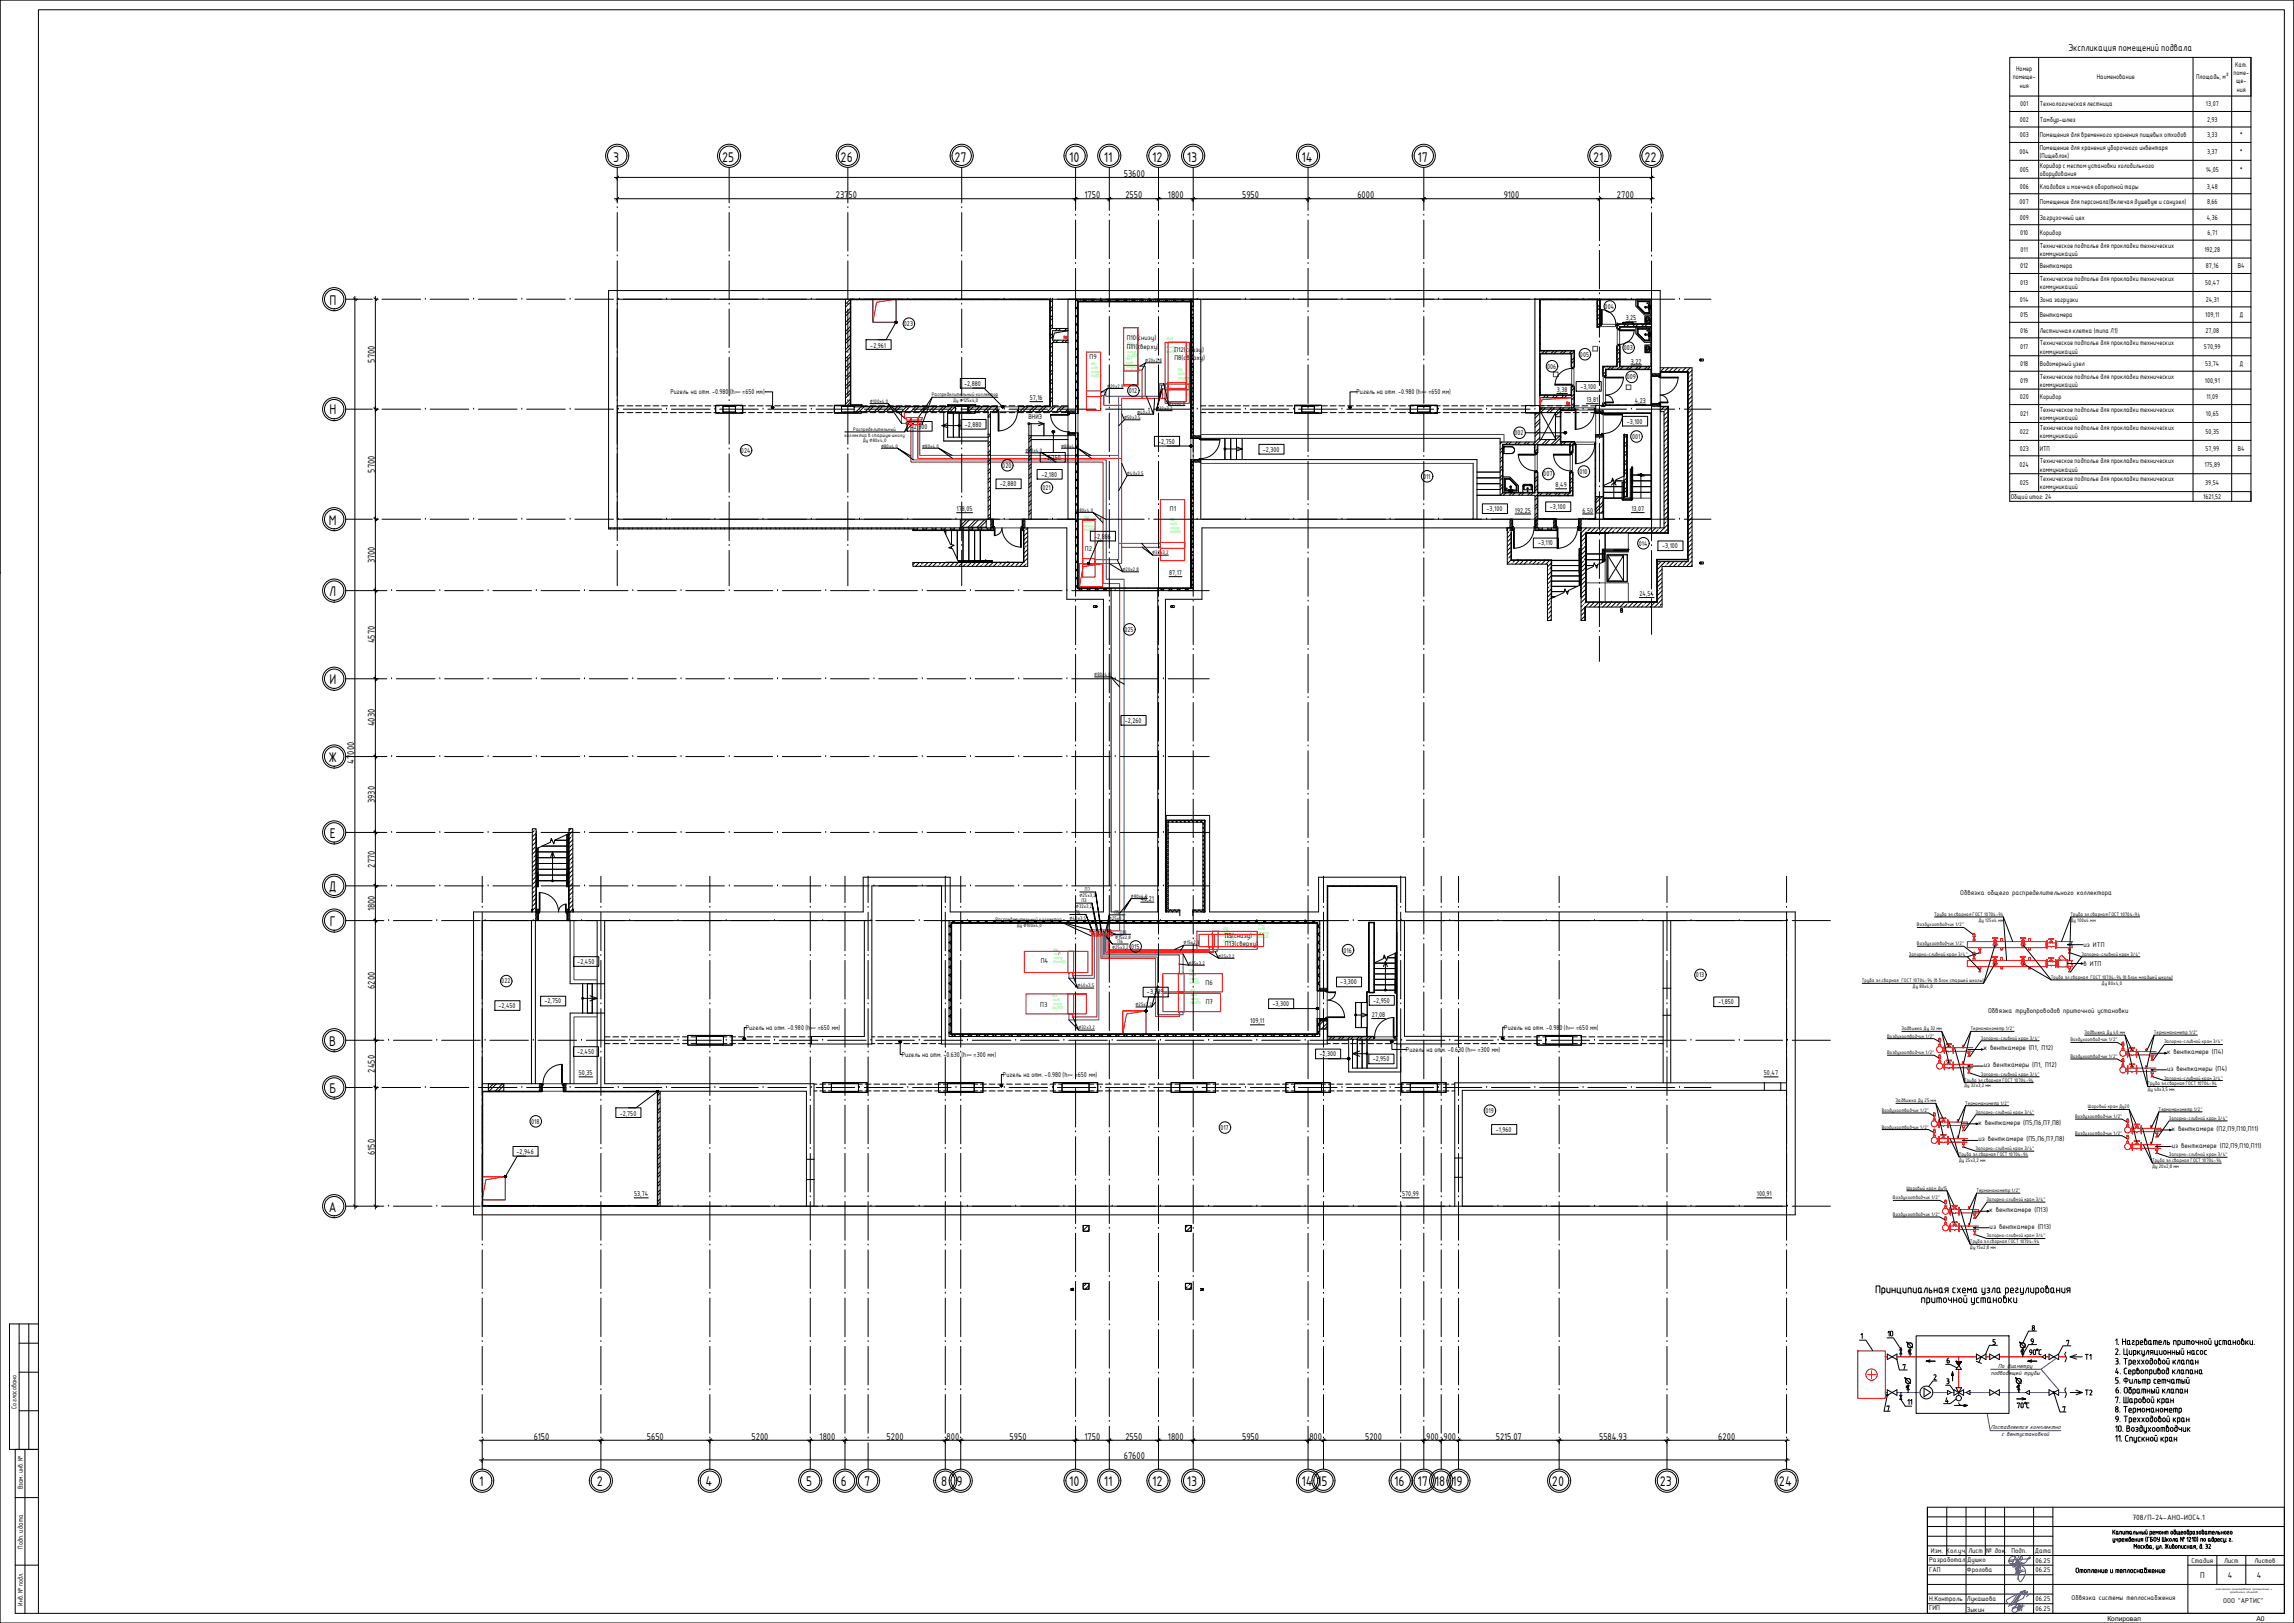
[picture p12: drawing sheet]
<svg xmlns="http://www.w3.org/2000/svg" width="1189mm" height="841mm" viewBox="0 0 1189 841" stroke-linecap="round" stroke-linejoin="round" font-family="sans-serif">
<defs><g id="words">
<g font-size="7">
<text x="318" y="84">3</text>
<text x="374" y="84">25</text>
<text x="436" y="84">26</text>
<text x="495" y="84">27</text>
<text x="554" y="84">10</text>
<text x="572" y="84">11</text>
<text x="597" y="84">12</text>
<text x="615" y="84">13</text>
<text x="674" y="84">14</text>
<text x="735" y="84">17</text>
<text x="826" y="84">21</text>
<text x="852" y="84">22</text>
<text x="171" y="158">П</text>
<text x="171" y="215">Н</text>
<text x="170" y="272">М</text>
<text x="171" y="309">Л</text>
<text x="171" y="354">И</text>
<text x="170" y="395">Ж</text>
<text x="171" y="434">Е</text>
<text x="170" y="462">Д</text>
<text x="171" y="480">Г</text>
<text x="171" y="542">В</text>
<text x="171" y="566">Б</text>
<text x="170" y="628">А</text>
<text x="248" y="770">1</text>
<text x="309" y="770">2</text>
<text x="366" y="770">4</text>
<text x="418" y="770">5</text>
<text x="436" y="770">6</text>
<text x="448" y="770">7</text>
<text x="488" y="770">8</text>
<text x="496" y="770">9</text>
<text x="554" y="770">10</text>
<text x="572" y="770">11</text>
<text x="597" y="770">12</text>
<text x="615" y="770">13</text>
<text x="674" y="770">14</text>
<text x="683" y="770">15</text>
<text x="723" y="770">16</text>
<text x="735" y="770">17</text>
<text x="744" y="770">18</text>
<text x="753" y="770">19</text>
<text x="804" y="770">20</text>
<text x="860" y="770">23</text>
<text x="922" y="770">24</text>
</g>
<g font-size="6.2">
<text x="1050" y="703">90 С</text>
<text x="1080" y="724">Т2</text>
</g>
<g font-size="5.7">
<text x="978" y="694">10</text>
<text x="1080" y="706">Т1</text>
</g>
<text font-size="5.3" x="992" y="729" transform="rotate(-90 992 729)">11</text>
<g font-size="4.9">
<text x="1072" y="27">Экспликация помещений подвала</text>
<text x="582" y="92">53600</text>
<text x="433" y="103">23750</text>
<text x="562" y="103">1750</text>
<text x="583" y="103">2550</text>
<text x="605" y="103">1800</text>
<text x="644" y="103">5950</text>
<text x="703" y="103">6000</text>
<text x="779" y="103">9100</text>
<text x="838" y="103">2700</text>
<text x="194" y="188" transform="rotate(-90 194 188)">5700</text>
<text x="194" y="245" transform="rotate(-90 194 245)">5700</text>
<text x="194" y="292" transform="rotate(-90 194 292)">3700</text>
<text x="194" y="333" transform="rotate(-90 194 333)">4570</text>
<text x="194" y="376" transform="rotate(-90 194 376)">4030</text>
<text x="184" y="396" transform="rotate(-90 184 396)">47000</text>
<text x="194" y="416" transform="rotate(-90 194 416)">3930</text>
<text x="194" y="450" transform="rotate(-90 194 450)">2770</text>
<text x="194" y="472" transform="rotate(-90 194 472)">1800</text>
<text x="194" y="512" transform="rotate(-90 194 512)">6200</text>
<text x="194" y="556" transform="rotate(-90 194 556)">2450</text>
<text x="194" y="598" transform="rotate(-90 194 598)">6150</text>
<text x="277" y="746">6150</text>
<text x="335" y="746">5650</text>
<text x="389" y="746">5200</text>
<text x="425" y="746">1800</text>
<text x="460" y="746">5200</text>
<text x="491" y="746">800</text>
<text x="523" y="746">5950</text>
<text x="562" y="746">1750</text>
<text x="583" y="746">2550</text>
<text x="605" y="746">1800</text>
<text x="644" y="746">5950</text>
<text x="679" y="746">800</text>
<text x="707" y="746">5200</text>
<text x="739" y="746">900</text>
<text x="748" y="746">900</text>
<text x="775" y="746">5215.07</text>
<text x="829" y="746">5584.93</text>
<text x="890" y="746">6200</text>
<text x="582" y="756">67600</text>
</g>
<g font-size="4.7">
<text x="1140" y="818">П</text>
<text x="1155" y="818">4</text>
<text x="1170" y="818">4</text>
</g>
<text font-size="4.3" x="1105" y="787">708/П-24-АНО-ИОС4.1</text>
<g font-size="3.9">
<text x="584" y="176">П10(снизу)</text>
<text x="565" y="186">П9</text>
<text x="584" y="181">П11(сверху)</text>
<text x="609" y="182">П12(снизу)</text>
<text x="609" y="187">П8(сверху)</text>
<text x="606" y="265">П1</text>
<text x="562" y="286">П2</text>
<text x="1016" y="464">Обвязка общего распределительного коллектора</text>
<text x="635" y="486">П5(снизу)</text>
<text x="635" y="490">П13(сверху)</text>
<text x="1080" y="491">из ИТП</text>
<text x="539" y="499">П4</text>
<text x="1080" y="501">в ИТП</text>
<text x="625" y="510">П6</text>
<text x="539" y="522">П3</text>
<text x="625" y="520">П7</text>
<text x="1030" y="525">Обвязка трубопроводов приточной установки</text>
<text x="1028" y="544">к венткамере (П1, П12)</text>
<text x="1123" y="546">к венткамере (П4)</text>
<text x="1028" y="553">из венткамеры (П1, П12)</text>
<text x="1123" y="555">из венткамеры (П4)</text>
<text x="1025" y="583">к венткамере (П5,П6,П7,П8)</text>
<text x="1126" y="586">к венткамере (П2,П9,П10,П11)</text>
<text x="1025" y="591">из венткамере (П5,П6,П7,П8)</text>
<text x="1126" y="595">из венткамере (П2,П9,П10,П11)</text>
<text x="1031" y="628">к венткамере (П13)</text>
<text x="1031" y="637">из венткамере (П13)</text>
<text x="1000" y="809">Разработал</text>
<text x="1001" y="805">Изм. Кол.уч.</text>
<text x="1019" y="809">Душко</text>
<text x="1020" y="805">Лист</text>
<text x="1029" y="805">№ док.</text>
<text x="1042" y="805">Подп.</text>
<text x="1055" y="805">Дата</text>
<text x="1055" y="810">06.25</text>
<text x="1136" y="810">Стадия</text>
<text x="1153" y="810">Лист</text>
<text x="1168" y="810">Листов</text>
<text x="1000" y="815">ГАП</text>
<text x="1019" y="815">Фролова</text>
<text x="1055" y="815">06.25</text>
<text x="1000" y="830">Н.Контроль</text>
<text x="1019" y="830">Лукашова</text>
<text x="1055" y="830">06.25</text>
<text x="1074" y="829">Обвязка системы теплоснабжения</text>
<text x="1152" y="831">ООО &quot;АРТИС&quot;</text>
<text x="1000" y="835">ГИП</text>
<text x="1019" y="835">Зыкин</text>
<text x="1055" y="835">06.25</text>
</g>
<g font-size="3.5">
<text x="1158" y="35">Кат.</text>
<text x="1043" y="41">помеще-</text>
<text x="1045" y="37">Номер</text>
<text x="1087" y="41">Наименование</text>
<text x="1138" y="41">Площадь, м²</text>
<text x="1157" y="39">поме-</text>
<text x="1047" y="45">ния</text>
<text x="1159" y="43">ще-</text>
<text x="1159" y="48">ния</text>
<text x="1047" y="55">001</text>
<text x="1057" y="55">Технологическая лестница</text>
<text x="1143" y="55">13,07</text>
<text x="1047" y="63">002</text>
<text x="1057" y="63">Тамбур-шлюз</text>
<text x="1144" y="63">2,93</text>
<text x="1047" y="71">003</text>
<text x="1057" y="71">Помещения для временного хранения пищевых отходов</text>
<text x="1144" y="71">3,33</text>
<text x="1161" y="71">*</text>
<text x="1057" y="78">Помещение для хранения уборочного инвентаря</text>
<text x="1047" y="80">004</text>
<text x="1057" y="82">(Пищеблок)</text>
<text x="1144" y="80">3,37</text>
<text x="1161" y="80">*</text>
<text x="1047" y="89">005</text>
<text x="1057" y="87">Коридор с местом установки холодильного</text>
<text x="1143" y="89">14,05</text>
<text x="1161" y="89">*</text>
<text x="1057" y="91">оборудования</text>
<text x="1047" y="98">006</text>
<text x="1057" y="98">Кладовая и моечная оборотной тары</text>
<text x="1144" y="98">3,48</text>
<text x="1047" y="106">007</text>
<text x="1057" y="106">Помещение для персонала(включая душевую и санузел)</text>
<text x="1144" y="106">8,66</text>
<text x="1047" y="114">009</text>
<text x="1057" y="114">Загрузочный цех</text>
<text x="1144" y="114">4,36</text>
<text x="1047" y="122">010</text>
<text x="1057" y="122">Коридор</text>
<text x="1144" y="122">6,71</text>
<text x="1047" y="130">011</text>
<text x="1057" y="128">Техническое подполье для прокладки технических</text>
<text x="1142" y="130">192,28</text>
<text x="1057" y="133">коммуникаций</text>
<text x="1047" y="139">012</text>
<text x="1057" y="139">Венткамера</text>
<text x="1143" y="139">87,16</text>
<text x="1160" y="139">В4</text>
<text x="1047" y="148">013</text>
<text x="1057" y="146">Техническое подполье для прокладки технических</text>
<text x="1057" y="150">коммуникаций</text>
<text x="1143" y="148">50,47</text>
<text x="832" y="160">004</text>
<text x="1047" y="156">014</text>
<text x="1057" y="156">Зона загрузки</text>
<text x="1143" y="156">24,31</text>
<text x="843" y="166">3,25</text>
<text x="1047" y="164">015</text>
<text x="1057" y="164">Венткамера</text>
<text x="1143" y="164">109,11</text>
<text x="1161" y="164">Д</text>
<text x="468" y="169">023</text>
<text x="1047" y="172">016</text>
<text x="1057" y="172">Лестничная клетка (типа Л1)</text>
<text x="1143" y="172">27,08</text>
<text x="1057" y="179">Техническое подполье для прокладки технических</text>
<text x="451" y="180">-2,961</text>
<text x="819" y="185">005</text>
<text x="841" y="181">003</text>
<text x="1047" y="181">017</text>
<text x="1057" y="183">коммуникаций</text>
<text x="1142" y="181">570,99</text>
<text x="802" y="191">006</text>
<text x="845" y="188">3,22</text>
<text x="1047" y="190">018</text>
<text x="1057" y="190">Водомерный узел</text>
<text x="1143" y="190">53,74</text>
<text x="1161" y="190">Д</text>
<text x="843" y="197">009</text>
<text x="1057" y="196">Техническое подполье для прокладки технических</text>
<text x="500" y="200">-2,880</text>
<text x="585" y="204">012</text>
<text x="807" y="203">3,38</text>
<text x="819" y="201">-3,100</text>
<text x="1047" y="198">019</text>
<text x="1057" y="200">коммуникаций</text>
<text x="1143" y="198">100,91</text>
<text x="347" y="204">Ригель на отм. -0.980 (h</text>
<text x="385" y="204">=650 мм)</text>
<text x="534" y="207">57,16</text>
<text x="703" y="204">Ригель на отм. -0.980 (h</text>
<text x="740" y="204">=650 мм)</text>
<text x="822" y="208">13,81</text>
<text x="847" y="209">4,23</text>
<text x="1047" y="207">020</text>
<text x="1057" y="207">Коридор</text>
<text x="1143" y="207">11,09</text>
<text x="1047" y="216">021</text>
<text x="1057" y="214">Техническое подполье для прокладки технических</text>
<text x="1143" y="216">10,65</text>
<text x="500" y="221">-2,880</text>
<text x="533" y="217">ВНИЗ</text>
<text x="843" y="219">-3,100</text>
<text x="1057" y="218">коммуникаций</text>
<text x="472" y="222">-2,300</text>
<text x="785" y="225">002</text>
<text x="846" y="227">001</text>
<text x="1047" y="225">022</text>
<text x="1057" y="223">Техническое подполье для прокладки технических</text>
<text x="1057" y="227">коммуникаций</text>
<text x="1143" y="225">50,35</text>
<text x="600" y="230">-2,750</text>
<text x="1047" y="234">023</text>
<text x="1057" y="234">ИТП</text>
<text x="1143" y="234">57,99</text>
<text x="1160" y="234">В4</text>
<text x="384" y="235">024</text>
<text x="541" y="238">-2,750</text>
<text x="654" y="234">-2,300</text>
<text x="519" y="242">020</text>
<text x="819" y="246">010</text>
<text x="1047" y="242">024</text>
<text x="1057" y="240">Техническое подполье для прокладки технических</text>
<text x="1057" y="244">коммуникаций</text>
<text x="1142" y="242">175,89</text>
<text x="518" y="252">-2,880</text>
<text x="540" y="247">-2,180</text>
<text x="738" y="248">011</text>
<text x="800" y="247">007</text>
<text x="1047" y="251">025</text>
<text x="1057" y="249">Техническое подполье для прокладки технических</text>
<text x="1143" y="251">39,54</text>
<text x="540" y="254">021</text>
<text x="806" y="253">8,49</text>
<text x="1057" y="254">коммуникаций</text>
<text x="803" y="264">-3,100</text>
<text x="1042" y="259">Общий итог: 24</text>
<text x="1142" y="259">1621,52</text>
<text x="496" y="265">178,05</text>
<text x="770" y="265">-3,100</text>
<text x="785" y="266">192,25</text>
<text x="820" y="266">6,50</text>
<text x="845" y="265">13,07</text>
<text x="567" y="279">-2,886</text>
<text x="797" y="283">-3,110</text>
<text x="849" y="283">014</text>
<text x="861" y="284">-3,100</text>
<text x="606" y="298">87,17</text>
<text x="850" y="309">24,54</text>
<text x="583" y="327">025</text>
<text x="583" y="375">-2,260</text>
<text x="591" y="467">40,21</text>
<text x="586" y="492">015</text>
<text x="696" y="494">016</text>
<text x="299" y="499">-2,450</text>
<text x="260" y="510">022</text>
<text x="879" y="506">013</text>
<text x="594" y="515">-3,389</text>
<text x="695" y="510">-3,300</text>
<text x="282" y="520">-2,750</text>
<text x="659" y="521">-3,300</text>
<text x="712" y="520">-2,950</text>
<text x="890" y="520">-1,850</text>
<text x="258" y="522">-2,450</text>
<text x="711" y="527">27,08</text>
<text x="387" y="534">Ригель на отм. -0.980 (h</text>
<text x="424" y="534">=650 мм)</text>
<text x="648" y="530">109,11</text>
<text x="780" y="534">Ригель на отм. -0.980 (h</text>
<text x="817" y="534">=650 мм)</text>
<text x="729" y="545">Ригель на отм. -0.630 (h</text>
<text x="766" y="545">=300 мм)</text>
<text x="299" y="546">-2,450</text>
<text x="467" y="548">Ригель на отм. -0.630 (h</text>
<text x="505" y="548">=300 мм)</text>
<text x="684" y="547">-2,300</text>
<text x="711" y="550">-2,950</text>
<text x="300" y="557">50,35</text>
<text x="914" y="557">50,47</text>
<text x="520" y="558">Ригель на отм. -0.980 (h</text>
<text x="557" y="558">=650 мм)</text>
<text x="321" y="578">-2,750</text>
<text x="770" y="577">019</text>
<text x="275" y="582">018</text>
<text x="632" y="586">017</text>
<text x="775" y="586">-1,960</text>
<text x="268" y="598">-2,946</text>
<text x="329" y="620">53,74</text>
<text x="727" y="620">570,99</text>
<text x="910" y="620">100,91</text>
<text x="9" y="730" transform="rotate(-90 9 730)">Согласовано</text>
<text x="12" y="772" transform="rotate(-90 12 772)">Взам. инв. №</text>
<text x="12" y="803" transform="rotate(-90 12 803)">Подп. и дата</text>
<text x="12" y="832" transform="rotate(-90 12 832)">Инв. № подл.</text>
<text x="1092" y="840">Копировал</text>
<text x="1169" y="840">A0</text>
</g>
<g font-size="3.3">
<text x="1032" y="712">подводящей трубы</text>
<text x="1036" y="709">По диаметру</text>
<text x="1032" y="741">Поставляется комплектно</text>
<text x="1037" y="744">с вентустановкой</text>
</g>
<g font-size="2.5">
<text x="594" y="188">∅20х2,8</text>
<text x="574" y="201">∅20х2,8</text>
<text x="451" y="209">∅100х4,0</text>
<text x="483" y="205">Распределительный коллектор</text>
<text x="494" y="208">Ду ∅125х4,0</text>
<text x="606" y="210">∅20х2,8</text>
<text x="589" y="214">∅40х3,5</text>
<text x="599" y="212">∅32х3,2</text>
<text x="583" y="217">∅50х3,5</text>
<text x="438" y="226">коллектор в старшую школу</text>
<text x="442" y="223">Распределительный</text>
<text x="447" y="229">Ду ∅80х4,0</text>
<text x="457" y="232">∅80х4,0</text>
<text x="478" y="232">∅80х4,0</text>
<text x="550" y="232">∅80х4,0</text>
<text x="531" y="234">∅80х4,0</text>
<text x="584" y="246">∅40х3,5</text>
<text x="558" y="265">∅80х4,0</text>
<text x="597" y="287">∅32х3,2</text>
<text x="582" y="296">∅20х2,8</text>
<text x="567" y="350">∅80х4,0</text>
<text x="562" y="462">П7</text>
<text x="559" y="465">∅25х3,2</text>
<text x="561" y="468">П3</text>
<text x="586" y="465">∅80х4,0</text>
<text x="557" y="474">П4</text>
<text x="558" y="471">∅32х3,2</text>
<text x="578" y="474">П5</text>
<text x="516" y="477">Распределительный коллектор</text>
<text x="554" y="477">∅40х3,5</text>
<text x="575" y="477">∅25х3,2</text>
<text x="1002" y="475">Труба эл.сварная ГОСТ 10704-94</text>
<text x="1025" y="478">Ду 125х4 мм</text>
<text x="1073" y="475">Труба эл.сварная ГОСТ 10704-94</text>
<text x="1073" y="478">Ду 100х4 мм</text>
<text x="527" y="480">Ду ∅100х4,0</text>
<text x="580" y="484">П13</text>
<text x="993" y="480">Воздухоотводчик 1/2&quot;</text>
<text x="576" y="492">∅25х3,2</text>
<text x="578" y="487">∅15х2,8</text>
<text x="579" y="489">П6</text>
<text x="613" y="489">∅15х2,8</text>
<text x="993" y="490">Воздухоотводчик 1/2&quot;</text>
<text x="631" y="496">∅25х3,2</text>
<text x="989" y="495">Запорно-сливной кран 3/4&quot;</text>
<text x="1079" y="495">Запорно-сливной кран 3/4&quot;</text>
<text x="616" y="500">∅25х3,2</text>
<text x="965" y="509">Труба эл.сварная ГОСТ 10704-94 (в блок старшей школы)</text>
<text x="1063" y="507">Труба эл.сварная ГОСТ 10704-94 (в блок младшей школы)</text>
<text x="558" y="512">∅40х3,5</text>
<text x="991" y="512">Ду 80х4,0</text>
<text x="1089" y="510">Ду 80х4,0</text>
<text x="588" y="521">∅25х3,2</text>
<text x="559" y="533">∅32х3,2</text>
<text x="985" y="534">Задвижка Ду 32 мм</text>
<text x="1021" y="534">Термоманометр 1/2&quot;</text>
<text x="978" y="538">Воздухоотводчик 1/2&quot;</text>
<text x="1027" y="539">Запорно-сливной кран 3/4&quot;</text>
<text x="1073" y="540">Воздухоотводчик 1/2&quot;</text>
<text x="1080" y="536">Задвижка Ду 40 мм</text>
<text x="1116" y="536">Термоманометр 1/2&quot;</text>
<text x="1122" y="541">Запорно-сливной кран 3/4&quot;</text>
<text x="978" y="546">Воздухоотводчик 1/2&quot;</text>
<text x="1073" y="548">Воздухоотводчик 1/2&quot;</text>
<text x="1027" y="557">Запорно-сливной кран 3/4&quot;</text>
<text x="1018" y="560">Труба эл.сварная ГОСТ 10704-94</text>
<text x="1018" y="563">Ду 32х3,2 мм</text>
<text x="1113" y="562">Труба эл.сварная ГОСТ 10704-94</text>
<text x="1122" y="559">Запорно-сливной кран 3/4&quot;</text>
<text x="1113" y="565">Ду 40х3,5 мм</text>
<text x="982" y="571">Задвижка Ду 25 мм</text>
<text x="1018" y="572">Термоманометр 1/2&quot;</text>
<text x="1082" y="574">Шаровый кран Ду20</text>
<text x="1119" y="576">Термоманометр 1/2&quot;</text>
<text x="975" y="576">Воздухоотводчик 1/2&quot;</text>
<text x="1024" y="577">Запорно-сливной кран 3/4&quot;</text>
<text x="1075" y="579">Воздухоотводчик 1/2&quot;</text>
<text x="1124" y="580">Запорно-сливной кран 3/4&quot;</text>
<text x="975" y="585">Воздухоотводчик 1/2&quot;</text>
<text x="1075" y="588">Воздухоотводчик 1/2&quot;</text>
<text x="1015" y="599">Труба эл.сварная ГОСТ 10704-94</text>
<text x="1024" y="596">Запорно-сливной кран 3/4&quot;</text>
<text x="1124" y="599">Запорно-сливной кран 3/4&quot;</text>
<text x="1015" y="602">Ду 25х3,2 мм</text>
<text x="1115" y="602">Труба эл.сварная ГОСТ 10704-94</text>
<text x="1115" y="605">Ду 20х2,8 мм</text>
<text x="988" y="616">Шаровый кран Ду15</text>
<text x="1024" y="618">Термоманометр 1/2&quot;</text>
<text x="981" y="621">Воздухоотводчик 1/2&quot;</text>
<text x="1030" y="622">Запорно-сливной кран 3/4&quot;</text>
<text x="981" y="630">Воздухоотводчик 1/2&quot;</text>
<text x="1030" y="641">Запорно-сливной кран 3/4&quot;</text>
<text x="1021" y="644">Труба эл.сварная ГОСТ 10704-94</text>
<text x="1021" y="647">Ду 15х2,8 мм</text>
</g>
<g font-size="1.9">
<text x="381" y="204">риг .</text>
<text x="737" y="204">риг .</text>
<text x="420" y="533">риг .</text>
<text x="813" y="533">риг .</text>
<text x="762" y="545">риг .</text>
<text x="501" y="547">риг .</text>
<text x="553" y="558">риг .</text>
</g>
<g font-size="1.7" fill="#0f0">
<text x="584" y="179">П10</text>
<text x="605" y="176">П12</text>
<text x="605" y="179">ст.Л</text>
<text x="584" y="185">Н=520</text>
<text x="584" y="181">ст.П</text>
<text x="584" y="183">снизу</text>
<text x="605" y="183">Н=790</text>
<text x="605" y="181">снизу</text>
<text x="566" y="189">П9</text>
<text x="566" y="191">ст.П</text>
<text x="584" y="187">П11</text>
<text x="584" y="189">ст.П</text>
<text x="584" y="191">сверху</text>
<text x="566" y="195">Н=520</text>
<text x="566" y="193">снизу</text>
<text x="584" y="193">Н=520</text>
<text x="611" y="192">П8</text>
<text x="611" y="194">ст.Л</text>
<text x="611" y="196">сверху</text>
<text x="610" y="198">Н=670</text>
<text x="562" y="269">П2</text>
<text x="607" y="270">П1</text>
<text x="562" y="275">H=500</text>
<text x="562" y="271">ст.П</text>
<text x="562" y="273">снизу</text>
<text x="607" y="272">ст.Л</text>
<text x="607" y="274">снизу</text>
<text x="607" y="276">H=790</text>
<text x="652" y="480">П13</text>
<text x="634" y="482">П5</text>
<text x="634" y="484">ст.П</text>
<text x="634" y="486">снизу</text>
<text x="652" y="482">ст.П</text>
<text x="652" y="484">сверху</text>
<text x="634" y="488">Н=670</text>
<text x="652" y="486">Н=500</text>
<text x="546" y="493">П4</text>
<text x="546" y="495">ст.П</text>
<text x="546" y="497">снизу</text>
<text x="546" y="499">Н=1130</text>
<text x="616" y="504">П6</text>
<text x="616" y="506">ст.Л</text>
<text x="616" y="508">снизу</text>
<text x="616" y="510">Н=670</text>
<text x="617" y="514">П7</text>
<text x="546" y="517">П3</text>
<text x="546" y="519">ст.Л</text>
<text x="546" y="521">снизу</text>
<text x="617" y="520">Н=670</text>
<text x="617" y="516">ст.П</text>
<text x="617" y="518">снизу</text>
<text x="546" y="523">Н=770</text>
</g>
<g font-size="1.6">
<text x="1148" y="824">комплексное проектирование промышленных и</text>
<text x="1156" y="826">гражданских объектов</text>
</g>
</g></defs>
<path d="M582 170h8h-8v29h8v-29v30h-8zM604 177h12v32h-12zM605 177h10v31h-10zM563 182h7v31h-7zM601 259h13v32h-13zM561 270h6v29h-6zM531 493h33v11h-33zM620 483h32v9h-32zM621 484h34v7h-34zM556 515h7h-31v10h31v-10M603 505h30v9h-30zM603 515h30v9h-30z" fill="none" stroke="#f00" stroke-width=".52"/>
<g fill="none" stroke="#f00" stroke-width=".52">
<path d="M582 189h8v3h-8zM590 192h.1M590 192h2v14M604 199h12v3h-12zM605 198h10v3h-10zM469 217h1M470 216h8v2h-8zM470 219h8v1h-8zM472 217v22h100v63h8v180h-4M563 203h7v3h-7zM570 205h1zM571 205h1v5h9v-4"/>
<path d="M604 202h-2v4h-21v32h-105v-21M604 201v1zM605 201v5h-3M605 200v1zM581 238v54h-13M561 290h6v3h-6zM567 292h1zM581 284h20M601 283v1zM601 281h13v3h-13zM553 493h3v11h-3zM565 482h11v1h-11z"/>
<path d="M566 484h10v1h-10zM566 482v24h-10v-2M569 482v45h-13v-1M571 482v15h28v30h12v-2M572 482v13h39v9M573 482v12h56v-2M574 482v11h53v-2M626 484h3v7h-3zM627 491h.1M628 483h3v9h-3zM629 492h.1M553 515h3v10h-3z"/>
<path d="M556 504h.1M611 505h3v9h-3zM611 515h3v9h-3zM611 504v1zM556 525v1zM611 524v1z"/>
<circle cx="472" cy="217" r=".2"/>
<circle cx="476" cy="217" r=".2"/>
<circle cx="566" cy="482" r=".2"/>
<circle cx="568" cy="482" r=".1"/>
<circle cx="571" cy="482" r=".1"/>
<circle cx="572" cy="482" r=".1"/>
<circle cx="573" cy="482" r=".1"/>
<circle cx="574" cy="482" r=".1"/>
</g>
<g fill="none" stroke="#00f" stroke-width=".52">
<path d="M590 190h.1M590 190h3v15M604 199v1zM604 200h-3v5h-21v31h-103v-17M605 199h-4v1M605 198v1zM467 213v6h3M473 219v19h100v62h10v184h-7M570 203h1zM571 203h2v2h7M580 236v54h-12M567 290h1z"/>
<path d="M580 282h21M601 281v1zM567 484v23h-13v-3M569 484v45h-15v-3M571 484v12h29v30h13v-1M572 484v10h41v10M574 484v9h57v-1M575 484v8h54v-1M629 491h.1M631 492h.1M554 504h.1M613 504v1z"/>
<path d="M554 525v1zM613 524v1z"/>
<circle cx="473" cy="219" r=".2"/>
<circle cx="477" cy="219" r=".2"/>
<circle cx="567" cy="484" r=".2"/>
<circle cx="569" cy="484" r=".1"/>
<circle cx="571" cy="484" r=".1"/>
<circle cx="572" cy="484" r=".1"/>
<circle cx="574" cy="484" r=".1"/>
<circle cx="575" cy="484" r=".1"/>
</g>
<!-- layer: DCAD-Leaders -->
<g fill="none" stroke="#000" stroke-width=".52">
<path d="M591 190l3-2-2 4M594 188h8M602 200l-3 13 3-11M603 199l3 11-2-4M451 209h9M469 217l-9-8 7 10M472 217l-3 7h-31M473 219l-4 5M483 206l-5 14M517 206h-34l-7 10M571 203l3-2-2 4M574 201h8"/>
<path d="M581 214l2 4-3 3M583 218h8M589 215h9M594 205l4 10v-9M599 213h8M606 210h8M457 232h8M472 236l-7-4 8 6M478 232h8M493 236l-7-4 8 6M532 235h8M547 238l-7-3 7 4"/>
<path d="M550 232h8M565 236l-7-4 8 6M581 240l3 6-4 8M584 246h9M558 266h8M573 269l-7-3 6 5M579 290l3 6-7-4M582 296h8M592 282l5 6-5-4M597 288h9M567 351h9M583 354l-7-3 4 5"/>
<path d="M516 478h34l15 4M550 478l16 7M554 474h9M558 468h8M560 462h8M575 474h8M583 472l3-6-6 7M586 466h9M1003 475h35l5 13M1038 475l2 23M1073 475v23M1109 475h-36l-5 13"/>
<path d="M566 482l-3-8 4 10M568 482l-2-14 3 16M571 482l-3-20 3 22M572 482l4 7-4-5M573 482l2-8-1 10M574 482l4 2h-3M576 489h9M578 484h8M609 492l5-2-2 3M613 494l3 6h-5M614 490h7M630 493l1 4-4-3"/>
<path d="M631 497h9M994 481h24l5 3M994 490h24l5 4M1026 494l-6 2h-30M1034 490l-6 20M1034 499l-6 11h-63M1048 490l15 18h63M1048 499l15 9M1072 490h.1M1072 489v1h7M1073 494l6 2h30M1079 499h-7"/>
<path d="M1079 499v1M556 506l3 6-5-5M559 512h8M600 511l-3 11 2-3M616 500h8M556 527l3 7-5-5M559 534h8M589 522h8M978 538h24l3 2M1044 534h-23l-3 8M1057 539h-30l-6 8M1139 536h-23l-3 8"/>
<path d="M978 547h24l3 1M1013 543l5 18h36M1017 552l1 9M1020 552l1 1M1021 552h-1h8M1021 556l6 2h30M1027 543l1 1h-8M1028 544h-1M1073 540h24l3 2M1073 549h24l3 1M1108 545l5 18h36M1112 554l1 9"/>
<path d="M1115 554l1 1M1116 554h-1h8M1116 558l6 2h30M1122 545l1 1h-8M1123 546h-1M1152 541h-30l-6 8M975 577h25l2 1M1054 578h-30l-6 8M1076 580h24l2 1M1082 575h21l4 8M975 585h25l2 2M1010 581l5 19h36"/>
<path d="M1011 590l4 10M1017 591h1M1018 591h-1h8M1018 595l6 2h30M1024 582h1h-8M1025 582l-1 1M1076 589h24l2 1M1110 585l5 18h36M1111 593l4 10M1117 594l1 1M1118 594h-1h8M1118 598l6 2h30"/>
<path d="M1124 585l1 1h-8M1125 586h-1M1154 581h-30l-6 8M988 617h21l4 8M981 622h24l3 1M981 631h24l3 1M1016 627l5 18h36M1016 635l5 10M1023 636l1 1M1024 636h-1h8M1024 640l6 2h30M1030 627l1 1h-8"/>
<path d="M1031 628h-1M1060 623h-30l-6 8"/>
</g>
<path d="M469 213v4" fill="none" stroke="#f00" stroke-width=".52"/>
<!-- layer: DCAD-FlowPipes -->
<g fill="none" stroke="#f00" stroke-width=".52">
<path d="M1023 488v-1h1v1M1023 485v-1h1v1M1023 484h1zM1023 498v-1h1v1M1023 495v-1h1v1M1023 493l1 1h-1zM1024 485l-1 2M1024 495l-1 2M1024 485h-1l1 2M1024 495h-1l1 2M1026 491v1h1v-1M1026 492l1 2h-1l1-2"/>
<path d="M1033 486h2zM1033 496h2zM1033 488h2M1033 497h2M1033 489v-1h2v1M1033 499v-2h2v2M1034 486v1zM1034 496v1zM1037 488v-2h1v2M1037 491v1h1v-1M1037 498v-2h1v2M1037 492h1"/>
<path d="M1047 486h3zM1047 496h3zM1048 488h1M1048 497h1M1048 489v-1h1v1M1048 499v-2h1v2M1048 486l1 1zM1048 496l1 1zM1051 488v-2h1v2M1051 491v1h1v-1M1051 498v-2h1v2M1051 492h1"/>
<path d="M1060 488h-40v3h40M1060 488v3M1060 498h-40v3h40M1060 498v3M1061 487v5zM1061 497v4zM1062 486v1M1062 496v1M1062 486l2 1h-2M1062 496h2l-2 1M1062 488h2zM1062 498h2z"/>
<path d="M1063 488l-2 1v1h2M1063 498h-2v2h2M1063 487v1zM1063 497v1zM1063 488l2 1M1063 498h2M1065 489v1h-2M1065 487l1 5zM1065 498v2h-2M1065 497l1 4zM1065 489v1M1065 498v2"/>
<path d="M1066 488v3M1066 488h8l-1 2h1v1h-8M1066 498v3M1066 498h1M1066 497l1 4zM1067 498h4M1068 498l-1-2 1-1 3 3h3l-1 2 1-1v2h-8M1071 497v4zM1072 491v1h1v-1M1072 492l1 2h-1l1-2M1026 501v1h1v-1M1026 502l1 2h-1l1-2"/>
<path d="M1037 501v1h1v-1M1037 502h1M1051 501v1h1v-1M1051 502h1M1072 501v1h1v-1M1072 502l1 2h-1l1-2M1005 540v-1h1v1M1005 538h1h-1zM1006 540l-1 1M1006 540h-1l1 1M1005 542v-1h1v1M1005 551v-1h1v1"/>
<path d="M1005 548v-1h1v1M1005 546l1 1h-1zM1006 548l-1 2M1006 548h-1l1 2M1007 545h1M1007 553h1M1008 542v3M1008 551v3M1008 543h-1M1008 552h-1M1008 542v4zM1008 550v5z"/>
<path d="M1009 541h2zM1009 549l2 1zM1009 542h2zM1009 551h2zM1010 543h-2v2h4v-2M1010 551l-2 1v1h4v-1M1010 541v1zM1010 550v1zM1010 543h2M1010 551l2 1M1012 542v4zM1012 550v5z"/>
<path d="M1012 543v2M1012 552v1M1012 543h10M1012 542v3M1012 551v3M1012 545h10M1012 552h10M1012 553h10M1017 542l1 1zM1017 551l1 1zM1017 542h1M1017 550h1"/>
<path d="M1017 551h1M1017 542h.1M1017 551h.1M1017 550v1M1020 545v1h1v-1M1020 546l1 1h-1l1-1M1020 553v1h1v-1M1020 554l1 2h-1l1-2M1100 544v-1h1v1M1100 542v-1h1v1M1100 540h1zM1100 553v-1h1v1"/>
<path d="M1100 550v-1h1v1M1100 549v-1l1 1zM1101 542l-1 1M1101 550l-1 2M1101 542h-1l1 1M1101 550h-1l1 2M1102 547h1M1102 555h1M1103 544v4zM1103 552v4zM1103 544v3M1103 553v3"/>
<path d="M1103 545h-1M1103 553l-1 1M1104 543h2zM1104 551l2 1zM1104 544h2zM1104 553h2zM1105 545h-2v2h4v-2v2M1105 553h-2v2h4v-2v2M1105 543v1zM1105 552v1zM1105 553h12M1105 545h12"/>
<path d="M1107 544v4zM1107 552v4zM1107 544v3M1107 553v3M1107 547h10M1107 555h10M1112 544l1 1zM1112 553h1zM1112 544h1M1112 552h1M1112 553h1M1112 544h.1"/>
<path d="M1112 553h.1M1112 552v1M1115 548l1 1h-1l1-1M1115 556l1 2h-1l1-2M1115 547v1h1v-1M1115 555v1h1v-1M1002 578v-1h1v1M1002 577v-1l1 1zM1003 578l-1 2M1003 578h-1l1 2M1006 579l2 1v-1M1006 579h2"/>
<path d="M1007 580v1zM1002 581v-1h1v1M1002 589v-1h1v1M1002 587v-1h1v1M1002 585h1h-1zM1003 587l-1 1M1003 587h-1l1 1M1004 583h1M1004 592h1M1005 581v3M1005 590v2M1005 581l-1 1"/>
<path d="M1005 590h-1M1005 580v4zM1005 589v4zM1006 588h2M1006 581h2zM1007 589l1 1v-1M1007 589h1M1007 581h-2v2h4v-2v2M1007 590h-2v2h4v-2v2M1007 588v1zM1008 581h12v2h-10M1008 590h12"/>
<path d="M1008 588h-2M1009 580l1 4zM1009 589l1 4zM1010 581v3M1010 590v2M1010 592h10M1014 581h1zM1014 590h1zM1014 580h1M1014 589h1M1014 581h1M1014 589l1 1"/>
<path d="M1014 581h.1M1014 589v1M1014 589h.1M1015 580v1M1015 589h.1M1015 581h.1M1017 583v1h1v-1M1017 592v1h1v-1M1017 584l1 2h-1l1-2M1017 593l1 2h-1l1-2M1102 584v-1h1v1M1102 581v-1h1v1"/>
<path d="M1102 580h1zM1102 593v-1h1v1M1102 590v-1h1v1M1102 589l1-1v1zM1103 581h-1l1 2M1103 590h-1l1 2M1103 581l-1 2M1103 590l-1 2M1104 586h1M1104 595h1M1105 584v3M1105 593v3"/>
<path d="M1105 585h-1M1105 593h-1M1105 583v5zM1105 592v4zM1106 583h3zM1106 591h3zM1107 584h1zM1107 593h1zM1107 584l-2 1v1h5v-1v1M1107 593h-2v2h5v-2v2M1107 583l1 1zM1107 591l1 1z"/>
<path d="M1108 584l12 1v1h-10M1108 593h12M1110 583v5zM1110 592v4zM1110 584v3M1110 593v3M1110 595h10M1115 584v1zM1115 593h.1M1115 584h.1M1115 592h.1M1115 592v1"/>
<path d="M1115 583v1M1117 586v1h1v-1M1117 587l1 2h-1l1-2M1117 595v1h1v-1M1117 596l1 2h-1l1-2M1008 626v-1h1v1M1008 623v-1h1v1M1008 635v-1h1v1M1008 632v-1h1v1M1008 622h1h-1zM1008 630l1 1h-1zM1009 623h-1l1 2"/>
<path d="M1009 632h-1l1 2M1009 623l-1 2M1009 632l-1 2M1010 628l1 1M1010 637h1M1011 626v3M1011 635v3M1011 627h-1M1011 635l-1 1M1011 626v4zM1011 634v4zM1012 625h2z"/>
<path d="M1012 633h2zM1012 626h2zM1012 635h2zM1013 626l-2 1v2h4v-2v2M1013 635h-2v2h4v-2v2M1013 625v1zM1013 634v1zM1013 626l12 1v2h-10M1013 635h12M1015 626v4zM1015 634v4zM1015 626v3"/>
<path d="M1015 635v3M1015 637h10M1020 626l1 1zM1020 635h1zM1020 626h1M1020 634h1M1020 635h1M1020 626h.1M1020 635h.1M1020 634v1M1020 625v1M1020 634h.1"/>
<path d="M1021 626h.1M1021 634v1M1023 629v1h1v-1M1023 630l1 1h-1l1-1M1023 637v1h1v-1M1023 638l1 2h-1l1-2"/>
<circle cx="1034" cy="490" r="1"/>
<circle cx="1034" cy="499" r="1"/>
<circle cx="1034" cy="499" r=".6"/>
<circle cx="1034" cy="490" r=".6"/>
<circle cx="1048" cy="499" r="1"/>
<circle cx="1048" cy="490" r="1"/>
<circle cx="1048" cy="499" r=".6"/>
<circle cx="1048" cy="490" r=".6"/>
<circle cx="1005" cy="552" r="1.6"/>
<circle cx="1005" cy="544" r="1.6"/>
<circle cx="1017" cy="550" r=".2"/>
<circle cx="1017" cy="542" r=".2"/>
<circle cx="1100" cy="554" r="1.6"/>
<circle cx="1100" cy="546" r="1.6"/>
<circle cx="1112" cy="544" r=".2"/>
<circle cx="1112" cy="552" r=".2"/>
<circle cx="1002" cy="582" r="1.6"/>
<circle cx="1002" cy="591" r="1.6"/>
<circle cx="1015" cy="589" r=".2"/>
<circle cx="1015" cy="580" r=".2"/>
<circle cx="1103" cy="594" r="1.6"/>
<circle cx="1103" cy="586" r="1.6"/>
<circle cx="1115" cy="592" r=".2"/>
<circle cx="1115" cy="583" r=".2"/>
<circle cx="1008" cy="636" r="1.6"/>
<circle cx="1008" cy="628" r="1.6"/>
<circle cx="1020" cy="626" r=".2"/>
<circle cx="1020" cy="634" r=".2"/>
</g>
<!-- layer: 0 -->
<g fill="none" stroke="#000" stroke-width=".52">
<path d="M1020 496l6 7M1079 496l-6 8M986 534h20l4 8M1006 534l4 17M1021 534l-3 17M1080 536h21l4 8M1101 536l4 17M1116 536l-3 17M983 572h20l4 8M1003 572l4 16M1019 573l-4 17M1041 573h-22l-4 8"/>
<path d="M1103 575l4 17M1119 576l-4 17M1141 576h-22l-4 8M1009 617l4 17M1024 618l-3 17M1047 618h-23l-3 8M978 723l-2 8h4M1064 722l4 10h3M1184 781v55h-185"/>
</g>
<g fill="none" stroke="#000" stroke-width=".52">
<path d="M972 670v-4h2v4M975 670h1M976 670l1-2-2-1v4M978 667v2l1 1M979 667v3M981 669h1M981 667v3M982 667v3M983 667v2l1 1M984 670h1M985 667v3M986 667v2l1 1"/>
<path d="M988 667v3h-1M990 670v-2l-1-1v3M992 667v2v1M993 667v3h-1M995 667l-1 2 1 1M995 670h.1M995 667h1v2M996 669l-1 1M996 669v1M997 670l1-3h1v3M997 673h-1v2M998 673v2"/>
<path d="M999 675h1v-2h-1v3M1000 669h1a.6 .6 0 0 1 0 1M1000 667v3h1M1001 673v1M1002 669h2M1002 667v3M1003 673v2h-1l-1-1M1004 667v3M1005 673v2M1005 667v2v1M1006 667v2M1006 670h.1"/>
<path d="M1006 673h-2v2M1006 673v2M1006 669v1M1006 669l1 1M1007 673h2v1a.8 .8 0 0 1-1 1 .8 .8 0 0 1-1-1zM1008 667a.6 .6 0 0 0 0 1 .6 .6 0 0 0 0 1M1009 667h1v3M1010 669h-1l-1 1M1010 673v1h1M1011 673v2M1012 674h2M1012 673v2"/>
<path d="M1013 670h.1M1013 667l-1 1 1 2M1014 673v2M1014 667l2 3M1016 667l-2 3M1017 673a.8 .8 0 0 0-1 0 .8 .8 0 0 0-1 0v1a.8 .8 0 0 0 1 1 .8 .8 0 0 0 1-1M1017 673v1M1017 669h2a1.1 1.1 0 0 0-1-2 .8 .8 0 0 0-1 1v2M1017 670h2M1018 673v1M1018 671h1M1019 673v2h-1v-1"/>
<path d="M1020 670v-3l1 2 1-2v3M1022 673v2h1M1022 676h1M1023 670h1M1023 673v2v1M1024 669v-2h-1v2v1M1025 670l-1-1v1M1026 673h-2v2h2M1027 675v-2h1h1v2M1027 667v2l1 1M1028 670h1M1028 673v2"/>
<path d="M1029 667v3l-2 1M1030 668v-1a.7 .7 0 0 1 1 1 .7 .7 0 0 1 0 1M1030 669h1M1031 669a.7 .7 0 0 1 0 1 .7 .7 0 0 1-1 0M1031 674v1M1031 674v-1h-1v2h1M1031 674l1 1M1032 670l1-3h1v3M1033 674h2M1033 673v2M1035 673v2M1035 669v1"/>
<path d="M1035 668l1-1v2M1035 668v1M1035 670h1M1036 673h1v1a.8 .8 0 0 1-1 1 .8 .8 0 0 1 0-1zM1036 669v1M1036 669l1 1M1038 672v3h2v-2h-1h-1M1038 672h1v1M1039 670h1M1040 667l1 1-1 2M1040 667h-1v4M1041 673v2"/>
<path d="M1041 674l2 1M1042 670h2M1043 673l-2 1M1043 668a.8 .8 0 0 0 0-1 .8 .8 0 0 0-1 1v2M1044 668v1h-2M1044 673v1M1045 668h1l-1 1a.7 .7 0 0 0 0 1 .7 .7 0 0 0 1 0M1045 673v2l-1-1M1047 667v2l1 1M1048 670h1M1049 667v3l-2 1M1050 670v-3h1v3"/>
<path d="M1052 667v2l1 1M1054 667v3h-1M1055 670h1M1056 670l1-1-1-1-1-1v4M1058 669a.8 .8 0 0 0 0 1 .8 .8 0 0 0 1-1M1059 669v-1a.8 .8 0 0 0-1-1 .8 .8 0 0 0 0 1v1M1060 668l1-1 1 1v1l-1 1M1061 667v-1l-1 3 1 1M1061 670h.1M1063 670h1M1064 669v1M1064 669l1 1"/>
<path d="M1064 669v-2h-1v2v1M1066 669h1M1066 667v3M1067 667v3M1069 667v2v1M1070 667v3h-1M1072 669l-1 1M1073 669h-1a.7 .7 0 0 1-1-1 .7 .7 0 0 1 1-1h1v3M1096 699a.7 .7 0 0 1 1 0 .7 .7 0 0 1 1 1l-2 2h2M1096 695l1-1v3M1098 697h.1M1100 695h2"/>
<path d="M1100 694v3M1101 699v3h2M1102 694v3M1102 699v3M1102 695h2v1M1102 696l1 1 1-1M1103 695v1M1103 700l1 2h1v-2M1104 696v1M1105 695h1l-1 2h1M1107 697h1v-2h-1v2M1108 700v2"/>
<path d="M1109 700l-1 1M1109 696h2a.7 .7 0 0 0-1-1 .7 .7 0 0 0-1 0v2h2M1110 700v2h1M1111 700v2l-1 1M1112 695v-1l-1 2 1 1 1-2h-2M1114 695h1l-1 2zM1115 696v1M1116 697v-2h2v2M1117 700v2h1M1117 695v2M1118 700v2M1119 696h1a.7 .7 0 0 0 0-1 .7 .7 0 0 0-1 0v2h1"/>
<path d="M1119 700v2h1v-2M1121 697l1-2v2M1123 695v2l1-1M1123 696h1M1124 700v2M1125 700v2M1126 700v2M1126 697v-2h2v2M1127 700v2M1128 700v2h1v-1h-1M1130 700v2M1130 695h-1v2"/>
<path d="M1130 696l-1 1M1130 695v1M1130 700v2h2v-2M1131 699h.1M1131 695v1l1 1v-2M1134 700v2M1134 695v2M1134 695l1 2M1135 695h-2v2M1135 700v2M1137 695a.7 .7 0 0 0-1 0v1a.6 .6 0 0 0 0 1 .7 .7 0 0 0 1-1M1137 695v1"/>
<path d="M1138 695v1M1138 696h1M1139 695v2M1139 700h-1v2h1M1140 696h2M1140 695v2M1142 695v2M1143 695h1v1a.7 .7 0 0 1-1 1 .7 .7 0 0 1-1-1zM1144 700h-2M1145 695v1l1 1v-2M1145 694h1M1148 695v2"/>
<path d="M1148 697h1M1149 695v2h-1M1150 695v2M1151 697h.1M1151 695h.1M1152 697v-2h2v2M1153 695v2M1156 696l-1 1M1156 696v1M1156 696v-1h-1v2h1M1157 696h2M1157 695v2"/>
<path d="M1159 695v2M1160 695h1v1a.7 .7 0 0 1-1 1 .7 .7 0 0 1-1-1zM1162 695v-1v2l1 1v-2h-1M1164 695v2M1164 696l1 1M1165 695l-1 1M1166 695v1l1 1v-2M1168 697h.1M1096 704h1a.7 .7 0 0 1 1 1 .7 .7 0 0 1-1 0M1097 705l1 1M1097 709l-1 2h2M1097 710v2"/>
<path d="M1098 719l-1 1M1098 706l-2 1M1098 716l-2 1M1098 714h-2v1l2 1M1098 716h.1M1099 702h.1M1099 707h.1M1099 717h.1M1099 712h.1M1101 704h1M1101 710v1l1 1M1101 719h1l1 2a.8 .8 0 0 1-1 1 .8 .8 0 0 1-1-1z"/>
<path d="M1101 714h1M1102 704v3M1102 714v3M1102 714a.8 .8 0 0 1 1 1 .8 .8 0 0 1-1 1h-1a.8 .8 0 0 1 0-1 .8 .8 0 0 1 0-1M1102 709l-1 1M1103 710a.7 .7 0 0 1 1 0M1103 711v1h1M1103 707h1M1104 715v1l1 1v-2M1104 705h1l-1 2M1104 720h1l-1 2M1104 705h-1v3"/>
<path d="M1104 720h-1M1104 711h-1M1105 719h-2l1 1M1105 712h1v-2h-1v3M1105 706h2a.7 .7 0 0 0-1-1 .7 .7 0 0 0-1 0v2h2M1106 702h1v-2h-1v3M1106 717l1-2v2M1108 705l1 2M1108 710v-1l-1 2 1 1 1-2h-2M1108 720h-1l1 2M1108 720h1v1M1108 715v2h1v-1h-1"/>
<path d="M1108 701l1 1M1109 705l-1 2M1110 710a.7 .7 0 0 1 1 0M1110 711a.7 .7 0 0 0 0 1 .7 .7 0 0 0 1-1M1110 705l1 2M1110 717v-2h2v2M1111 720v2M1111 705l-1 2M1111 715v2M1112 712v-2h1v2M1112 702l1-2h1v2M1112 705h1v1a.6 .6 0 0 1 0 1 .7 .7 0 0 1-1-1z"/>
<path d="M1113 720v2M1113 717h1v-2h-1v3M1114 712h1v-2h-1v3M1114 720v2M1114 704h1v2l-1 1v-2h1M1115 701l-1 1M1115 720v2h1v-1h-1M1116 701h-1l-1-1h2v2M1116 710l1 2v-2M1117 705h1v1a.7 .7 0 0 1-1 1 .7 .7 0 0 1-1-1zM1117 720v2M1117 715h-1v2h1"/>
<path d="M1117 720v1M1118 719h1M1118 716h2a.7 .7 0 0 0-1-1 .7 .7 0 0 0-1 0v2h2M1119 710v-1l-1 2 1 1v-2h-1M1119 720v2l-2-1M1119 705v-1v2l1 1v-2h-1M1120 710a.7 .7 0 0 1 1 0 .7 .7 0 0 1 1 0M1120 717v-2h2v2M1120 711a.7 .7 0 0 0 1 1 .7 .7 0 0 0 1-1M1121 720v2M1121 705h1v1a.7 .7 0 0 1-1 1 .6 .6 0 0 1 0-1zM1121 700a.7 .7 0 0 1 1 0 .7 .7 0 0 1 1 0v1a.7 .7 0 0 1-1 1 .7 .7 0 0 1-1-1"/>
<path d="M1121 700v1M1121 715v2M1122 720l-1 1M1123 705v2h1v-2M1123 709h1v2l-1 1v-2h1M1123 704h1M1123 715v1h2M1124 701h1M1125 715v2M1125 715h2l-1 2h-1zM1126 701h1M1126 710v2"/>
<path d="M1126 705v2M1126 711l1 1M1127 716v1M1127 706l1 1M1127 710l-1 1M1128 705l-2 1M1128 717v-2h1l1 2M1128 712l1-2v2M1128 707l1-2h1v2M1129 715v2M1131 705h1v2h-1zM1131 715v2h1v-1h-1"/>
<path d="M1131 712l1-2h-1l-1 1 1 1M1131 711l1 1M1132 706v1M1132 715v2M1132 720v2M1133 712v-2h1v2M1133 707v-2h1v2M1133 715v1l2 1v-2M1133 714h1M1134 701h1M1134 720v2M1135 705h1v1"/>
<path d="M1135 706l1 1v-1M1135 705v1M1135 710v1v1M1136 710v1M1136 701l1 1v-1M1136 700h1v1M1136 700v1M1136 711l1 1M1136 711v1M1136 706l1 1M1137 701v1M1138 711h1"/>
<path d="M1138 710v2M1138 706h1M1138 705v2M1139 710v2M1139 705v2M1140 700a.7 .7 0 0 1 1 0 .7 .7 0 0 1 1 0v1a.7 .7 0 0 1-1 1 .7 .7 0 0 1-1-1M1140 700v1M1141 711l-1 1M1141 711v-1h-1v2h1M1141 711v1M1142 701l2 1M1143 700v1"/>
<path d="M1096 740l1-1v3M1096 724h2l-1 3M1096 735h1h1M1096 734a.7 .7 0 0 1 1 0 .7 .7 0 0 1 1 0M1097 720a.8 .8 0 0 1 1 1 .8 .8 0 0 1-1 0zM1098 731a.7 .7 0 0 0-1-1 1 1 0 0 0 0 2 .7 .7 0 0 0 1-1M1098 731h.1M1098 735l-1 2M1098 735h.1M1098 740v1M1098 739a.7 .7 0 0 1 1 0M1099 727h.1"/>
<path d="M1099 732h.1M1099 737h.1M1099 722h.1M1099 740v1M1101 724v3h2v-3M1101 729h1M1101 734h2M1102 729v3M1102 734v3M1102 724v3M1103 721l1 1M1103 720v1"/>
<path d="M1103 731h2a.7 .7 0 0 0-1-1 .7 .7 0 0 0-1 0v2h2M1104 725h1l-1 2zM1104 735l1 2h-2M1104 735h-1v3M1105 726v1M1105 722h2l-1-2h-1v3M1106 732h.1M1106 736h1a.7 .7 0 0 0 0-1 .7 .7 0 0 0-1 0v2h1M1106 727h1v-2h-1v3M1106 730h1l-1 2M1106 730v3M1107 740a.6 .6 0 0 1 1 0 .7 .7 0 0 1-1 1"/>
<path d="M1108 732v-2v1l1-1v2M1108 735l1 2M1109 725h1v1a.7 .7 0 0 1-1 1 .7 .7 0 0 1-1-1zM1109 721l-1 1M1109 721v1M1109 735l-1 2M1109 739h1v3l-1-1v-1M1109 740h1M1110 735l1 2M1110 722v-2h2v2M1110 730h1v1a.6 .6 0 0 1 0 1 .7 .7 0 0 1-1-1zM1111 724v3h1v-2h-1"/>
<path d="M1111 724v1M1111 740v2h1M1111 735l-1 2M1112 736a.7 .7 0 0 0 1 1 .7 .7 0 0 0 0-1M1112 732v-2l1 1 1-1v2M1112 740v2M1113 721h1M1113 725h1v1a.7 .7 0 0 1-1 1 .7 .7 0 0 1 0-1zM1113 740l2 2M1113 735a.7 .7 0 0 0-1 0v1M1114 735v1M1115 734h1v2l-1 1-1-1 1-1"/>
<path d="M1115 740l-2 2M1115 735h1M1115 725v2h1v-2M1115 724h1M1115 730v2l1-1M1115 730h1v1M1116 731v1M1116 736a.7 .7 0 0 0 1 1 .7 .7 0 0 0 1-1M1116 735a.7 .7 0 0 1 1 0 .7 .7 0 0 1 1 0v1M1117 735v1M1117 730v2M1117 731h2"/>
<path d="M1118 725v2M1119 726v1M1119 736l1 1M1119 730v2M1119 735h1l-1 2M1119 735h.1M1119 735h1M1119 734v2M1119 725l-1 1M1120 730h1v1a.7 .7 0 0 1-1 1 .7 .7 0 0 1 0-1zM1120 727h2l-1-2h-1v3M1121 736v-1a.7 .7 0 0 1 1 0v1"/>
<path d="M1121 736a.7 .7 0 0 0 0 1 .7 .7 0 0 0 1-1M1121 740v2M1121 721l1 1M1121 740l1 2M1121 740h-1v2M1122 732v-2l1 1v-1v2M1123 725h1l-1 2zM1123 739h.1M1123 739v2M1123 722l1-2v2M1123 735v1l1 1v-2M1123 740h.1"/>
<path d="M1123 740h1M1123 734h1M1124 740v2l-1-1M1124 726v1M1124 731h2a.7 .7 0 0 0-1-1 .7 .7 0 0 0-1 0v2h2M1125 726h1M1125 725v2M1126 735v2M1126 721v-1h-1v2h2M1126 725v2M1127 736l1 1M1127 739h1"/>
<path d="M1127 730v2M1127 740v2M1128 740h.1M1128 735l-2 1M1128 722v-2h1v2M1128 730v2M1128 730h-2v2M1128 739v2M1129 740h.1M1129 735l1 2h-2M1129 735h-1v3M1130 720h1v2h-1z"/>
<path d="M1130 730h.1M1130 730h-1v3M1130 731l-1 1M1131 730v1M1131 740v2M1131 721v1M1131 735v2l1-1M1131 735h1v1M1131 740v1l1 1h1v-2M1132 736v1M1132 721h2M1133 735v2"/>
<path d="M1133 736h1M1134 740v2M1134 735v2M1135 740l-1 1M1096 745l1-1v3M1098 745l1-1v3M1098 741a.7 .7 0 0 0 1 1 .7 .7 0 0 0 0-1M1099 747h.1M1100 742h.1M1103 744h-1v2l1 1M1103 740a.8 .8 0 0 1 1 1 .8 .8 0 0 1-1 1h-1v-3h1a.7 .7 0 0 1 1 0 .7 .7 0 0 1-1 1h-1M1104 747v-2h1v2"/>
<path d="M1105 741a.7 .7 0 0 0 0 1 .7 .7 0 0 0 1-1M1106 745v2h1M1106 741v-1a.7 .7 0 0 0-1 0v1M1107 745v2l-1 1M1108 741a.6 .6 0 0 1 0 1 .6 .6 0 0 1-1 0M1109 745h-1v2h1M1110 745v2M1111 746v1M1111 743h1M1111 745l-1 1M1112 745v2M1112 746h2"/>
<path d="M1114 745v2M1115 745h1v1a.7 .7 0 0 1-1 1 .7 .7 0 0 1-1-1zM1115 741a.7 .7 0 0 0 1 1 .7 .7 0 0 0 1-1M1117 745v2h1v-2M1117 741v-1a.7 .7 0 0 0-1 0 .7 .7 0 0 0-1 0v1M1117 744h1M1118 741a.7 .7 0 0 0 0 1 .7 .7 0 0 0 1-1M1119 741v-1a.7 .7 0 0 0-1 0v1M1120 745v2M1120 746l1 1M1121 745l-1 1M1122 747h1v-2h-1v3"/>
<path d="M1124 745h1v2h-1zM1125 741a.7 .7 0 0 0 1 1 .7 .7 0 0 0 0-1M1125 746l1 1M1126 741v-1a.7 .7 0 0 0-1 0v1M1127 746h1M1127 745v2M1128 745v2M1128 741v1M1129 740l2 1M1134 741l1 1"/>
<circle cx="1097" cy="729" r=".7"/>
</g>
<g fill="none" stroke="#f00" stroke-width=".52">
<path d="M963 700h14v25h-14zM970 710v2h-2M972 712h-2v2M977 703h1M983 703h41M1015 703v3M1015 710v9M1029 703h2M1036 703h22M1060 703h2M1067 703h4"/>
<circle cx="970" cy="712" r="2.9"/>
</g>
<g fill="none" stroke="#000" stroke-width=".52">
<path d="M964 694h3l4 6M964 692l1-1v3M978 693h3l4 6M985 699l1 3h-1l1-3zM985 698v1M988 696l3 2M989 700h.1M989 696l-1-1 1 1M989 699l1 3h-1l1-3zM990 698v1M993 692h48v40h-48zM1034 694h-1v1h1v1l-1 1"/>
<path d="M1035 697h-4l-2 5M1047 696l3 2M1047 700h1M1047 696v-1v1M1053 695v-1l1 1M1053 695h1M1053 689h1M1054 695l-1 1M1054 689a.6 .6 0 0 0 0-1 .7 .7 0 0 0-1 1M1055 690h-4l-3 6M1071 695h1v2M1073 697h-4l-2 5"/>
<path d="M978 702v3l5-3v3zM983 705l1 5h4M985 702v1M986 707h1v3M987 714l3 3M988 718h.1M988 714h-1l1 1M988 718v1M988 719h1M988 718l1 2h-1l1-2zM989 717v1M989 701h1"/>
<path d="M990 702v1M997 719l4 3-4 2zM998 705l2 1M998 705h5M1000 705h-2M1002 713l1-1v1l-1 2h1M1004 716h-2l-2 2M1008 707h3l3 2M1008 718h3l2 3M1009 714l1 1-1 1M1009 705h1a.7 .7 0 0 1 0 1 .7 .7 0 0 1-1 0zM1009 716h1v1"/>
<path d="M1010 704l-1 1M1010 716l-1 1M1012 711v2M1012 711v5M1012 711l-1 2M1014 719h3l-2 3zM1014 706l3 4h-3l3-4zM1014 706h2M1014 706h.1M1014 706h1M1014 707h1M1014 706v1"/>
<path d="M1015 707h.1M1015 706v1M1015 706h.1M1015 708h.1M1015 706h1M1015 707h1M1016 707h.1M1016 706v1M1016 706h.1M1016 706h-2M1024 705l3 2M1024 702l3 1-3 2z"/>
<path d="M1027 703l-1 3M1027 703l2-1v3zM1031 702l5 3v-3l-5 3zM1045 714l3 3M1045 718h1M1045 714v1M1045 718v1M1046 719h.1M1046 718l1 2h-1l1-2zM1046 717v1M1051 705l2 1M1062 702v3l5-3v3z"/>
<path d="M1071 719l-1 2a2.8 2.8 0 0 1 0 3M1071 701l-1 1a2.8 2.8 0 0 1 0 4M1073 703h6M1073 703l3 1M1076 702l-3 1M978 729h1l-1 2M978 720v3l5-3v3zM985 723h1l-1 2h1zM985 725l2 4M985 722v1M989 720v2M1009 724l-1 2h2"/>
<path d="M1009 726v1M1009 720l2 2-2 1zM1013 720l5 3v-3l-5 3zM1013 728h7M1014 725l-3 2h-4M1015 727l2 1M1015 722v1M1018 728h2M1019 722l2-2v3zM1020 728l-2 1M1031 720v3l5-3v3zM1045 725h5"/>
<path d="M1045 727h2l-1 3M1046 720v2M1047 727h1v2h-1zM1048 724l2 1M1050 725h-2M1050 722l2-2v3zM1051 727l-1 1v1l1 1M1062 720v3l5-3v3zM1069 729h1v3M1073 722h6M1076 720l3 2M1079 722l-3 1"/>
<circle cx="990" cy="697" r="1.3"/>
<circle cx="1048" cy="697" r="1.3"/>
<circle cx="1054" cy="687" r=".6"/>
<circle cx="988" cy="719" r=".1"/>
<circle cx="989" cy="716" r="1.3"/>
<circle cx="989" cy="700" r=".1"/>
<circle cx="1045" cy="719" r=".1"/>
<circle cx="1046" cy="716" r="1.3"/>
<circle cx="1047" cy="700" r=".1"/>
<circle cx="998" cy="722" r="3"/>
<circle cx="1015" cy="724" r="1.4"/>
<circle cx="1050" cy="727" r=".4"/>
</g>
<path d="M977 722h1M983 722h12M1002 722h7M1011 722h2M1018 722h1M1021 722h10M1036 722h14M1052 722h10M1067 722h4" fill="none" stroke="#00f" stroke-width=".52"/>
<path d="M1066 704l-8 6h-26M1030 732l1 9h37" fill="none" stroke="#700095" stroke-width=".52"/>
<path d="M1058 710l9 10" fill="none" stroke="#4a0095" stroke-width=".52"/>
<path d="M10 696h10M10 686v65M20 686h-15v65h15M10 711h10M10 731h10M8 751v85h991M13 751v85M8 776h12M1184 781v-776h-1164v831M8 811h12" fill="none" stroke="#000" stroke-width=".52"/>
<path d="M1189 0v841M1167 30v20M553 171l-7 2-1 3M799 214l7 13v-13l-7 14M833 288h10v13h-10zM833 288l8 13M841 288v13h-8v-13h8l-8 13M15 686v65" fill="none" stroke="#000" stroke-width=".52"/>
<path d="M999 781v55" fill="none" stroke="#000" stroke-width=".52"/>
<g fill="none" stroke="#000" stroke-width=".52">
<path d="M1042 30h125v230h-125zM1057 30v225M1137 30v230M1157 30v230M1042 58h125M1042 50h125M1042 74h125M1042 66h125M1042 92h125M1042 83h125M1042 116h125M1042 108h125"/>
<path d="M1042 100h125M1042 134h125M1042 124h125M1042 159h125M1042 151h125M1042 142h125M1042 175h125M1042 167h125M1042 192h125M1042 184h125M830 211h2M1042 219h125"/>
<path d="M1042 210h125M1042 202h125M1042 236h125M1042 228h125M1042 255h125v5M1042 245h125"/>
</g>
<g fill="none" stroke="#000" stroke-width=".52">
<path d="M438 155v55h9v1h44v-1h15v1h11v2M438 158l3-3v53M441 160l-3 2M441 157l-3 2M441 158h.1M444 155h-1M448 155h.1M452 155h.1M456 155h.1M461 155h-1M465 155h.1M469 155h.1"/>
<path d="M473 155h.1M477 155h.1M482 155h.1M486 155h.1M490 155h.1M494 155h.1M499 155h.1M503 155h.1M507 155h.1M511 155h.1M516 155h.1M520 155h.1"/>
<path d="M524 155h.1M528 155h.1M533 155h.1M537 155h.1M541 155h.1M544 155h.1M544 155v56M544 156h.1M544 155h-103v55M545 155v15h8M545 159l-1 1M545 156l-1 1"/>
<path d="M557 155h-4v59h6M557 159l1 1M558 155v1M558 155l-1 1M558 159l-1 1M559 159h.1M559 157h.1M559 160h.1M559 158h.1M559 156h.1M560 156h.1M561 156h.1"/>
<path d="M562 155l1 1M562 156h.1M562 155l-1 1M563 156h.1M564 156h.1M565 156h.1M566 155l1 1M566 156h.1M567 155l-1 1M567 156h.1M568 156h.1M570 156h.1"/>
<path d="M570 155l1 1M571 156h.1M571 155l-1 1M572 156h.1M573 156h.1M574 156h.1M574 155l1 1M575 156h.1M575 155l-1 1M576 156h.1M577 156h.1M578 156h.1"/>
<path d="M579 155l1 1M579 156h.1M579 155l-1 1M580 156h.1M581 156h.1M582 156h.1M583 155l1 1M583 156h.1M584 155l-1 1M584 156h.1M585 156h.1M586 156h.1"/>
<path d="M587 155l1 1M587 156h.1M588 155l-1 1M588 156h.1M589 156h.1M591 156h.1M591 155l1 1M592 156h.1M592 155l-1 1M593 156h.1M594 156h.1M595 156h.1"/>
<path d="M596 155l1 1M596 156h.1M596 155l-1 1M597 156h.1M598 156h.1M599 156h.1M600 155l1 1M600 156h.1M601 155l-1 1M601 156h.1M602 156h.1M603 156h.1"/>
<path d="M604 156h.1M604 155l1 1M605 155l-1 1M605 156h.1M606 156h.1M607 156h.1M608 156h.1M608 155l1 1M609 155l-1 1M609 156h.1M610 156h.1M612 156h.1"/>
<path d="M613 156h.1M613 155l1 1M613 155l-1 1M614 156h.1M615 156h.1M616 156h.1M617 156h.1M617 155l1 2M617 158h.1M617 157h.1M617 159h.1M617 160l1 1"/>
<path d="M618 155l-1 1M618 158l-1 1M618 155h-61v1M618 155v72M618 155h4v72h-5v-71h-58v58M795 155v55M798 155v55M798 157h.1M800 155h.1M804 155h.1M808 155h.1M813 155h-1"/>
<path d="M817 155h.1M821 155h.1M825 155h.1M828 157h.1M829 155l-1 1M829 160l-1 1M829 158l-1 1M829 160h.1M830 155l-1 1M834 155h.1M838 155h.1M842 155h.1"/>
<path d="M847 155h-1M851 155h.1M855 155h.1M856 159v9h-18M856 159v-4h-27v13M856 158v1M441 165l-3 2M441 169l-3 3M441 174l-3 2M441 179l-3 2M441 161l-3 3M441 166l-3 3"/>
<path d="M441 175l-3 3M441 171l-3 2M441 162h.1M441 166h.1M441 175h.1M441 179h.1M544 173h.1M544 177h.1M544 160v1M544 169h.1M545 173l-1 1M545 160l-1 1"/>
<path d="M545 174l-1 2M545 179l-1 1M545 178l-1 1M545 163l-1 2M545 168l-1 1M545 165l-1 1M545 170l-1 1M547 176l-1 1M548 170l-1 1M548 176l-1 1M550 170l-2 1M551 176l-1 1"/>
<path d="M553 170l-1 1M553 176l-1 1M553 171h.1M553 177h-8v34h8M553 171h-8v5h8M557 176l1 1M557 172l1 1M557 168l1 1M557 163l1 1M558 163l-1 1M558 167l-1 2M558 172l-1 1"/>
<path d="M558 176l-1 1M559 162h.1M559 165h.1M559 168h.1M559 171h.1M559 174h.1M559 178h.1M559 163h.1M559 166h.1M559 169h.1M559 172h.1M559 175h.1"/>
<path d="M559 179h.1M559 161h.1M559 164h.1M559 167h.1M559 170h.1M559 173h.1M559 176h.1M559 180h.1M617 177h.1M617 174h.1M617 171h.1M617 168h.1"/>
<path d="M617 164h.1M617 161h.1M617 179h.1M617 176h.1M617 173h.1M617 170h.1M617 167h.1M617 163h.1M617 160h.1M617 178h.1M617 175h.1M617 172h.1"/>
<path d="M617 169h.1M617 166h.1M617 162h.1M617 168l1 1M617 164l1 1M617 177l1 1M617 173l1 1M618 163l-1 1M618 167l-1 1M618 171l-1 1M618 175l-1 1M618 180l-1 1"/>
<path d="M798 161h.1M798 165v1M798 174h.1M798 178h.1M798 169v1M828 161h.1M828 169v1M829 169h-1v-14h-508v114h195v6h-25M829 163l-1 1M829 167l-1 2M829 164l-1 2M829 168v-13h27v55h-29v4"/>
<path d="M829 169h.1M829 169v1h-1v-15h-30v27h18v8h-1M829 164h.1M829 168h.1M838 168h.1M838 169v1M838 179v11h-7v5l1-1M839 170h1h16v3M839 168l-1 1M839 179h.1M841 169v1M842 168h.1"/>
<path d="M843 168l-2 1M844 168l-1 1M845 169v1M847 168h-1M847 168l-1 1M849 168l-1 1M849 169v1M851 168h.1M852 168l-1 1M854 168l-2 1M854 169l-1 1M855 168h.1"/>
<path d="M856 174v16h-16l-1-11M856 180h.1M856 171v1M856 175v1M856 163h.1M856 167h.1M856 169h-1M856 169l-17 1M441 188l-3 3M441 193l-3 2M441 198l-3 2M441 180l-3 3"/>
<path d="M441 185l-3 2M441 190l-3 2M441 194l-3 3M441 199l-3 3M441 183l-3 3M441 188h.1M441 192h.1M441 196h.1M544 194h.1M544 199h.1M544 182h.1M544 186h.1"/>
<path d="M544 190h.1M545 198l-1 1M545 192l-1 1M545 184l-1 1M545 182l-1 1M545 187l-1 1M545 196l-1 2M545 189l-1 1M545 193l-1 1M557 197l1 1M557 193l1 1M557 189l1 1"/>
<path d="M557 185l1 1M557 180l1 1M558 180l-1 1M558 184l-1 1M558 189l-1 1M558 193l-1 1M558 197l-1 1M559 181h.1M559 184h.1M559 187h.1M559 190h.1M559 193h.1"/>
<path d="M559 196h.1M559 200h.1M559 182h.1M559 185h.1M559 188h.1M559 191h.1M559 194h.1M559 197h.1M559 183h.1M559 186h.1M559 189h.1M559 192h.1"/>
<path d="M559 195h.1M559 199h.1M617 199h.1M617 196h.1M617 193h.1M617 190h.1M617 187h.1M617 183h.1M617 180h.1M617 198h.1M617 195h.1M617 192h.1"/>
<path d="M617 189h.1M617 185h.1M617 182h.1M617 197h.1M617 194h.1M617 191h.1M617 188h.1M617 184h.1M617 181h.1M617 190h1M617 185l1 1M617 198l1 1"/>
<path d="M617 194l1 1M617 181l1 1M618 184l-1 1M618 188l-1 1M618 192l-1 1M618 197l-1 1M798 183h17M798 195h.1M798 199h.1M798 186v1M798 191h.1M799 182h.1"/>
<path d="M800 182l-1 1M802 183h-1M802 182l-1 1M803 182h.1M805 182l-1 1M806 183h.1M807 182l-1 1M807 182h.1M810 182l-1 1M810 183h.1M812 182l-2 1M814 183h.1"/>
<path d="M815 190l-1-7h-16v22h16l1-5M815 187h-1M815 182l-2 1M816 182l-1 2M816 185l-1 2M816 187l-1 1M816 182h-18M816 190h.1M816 186h.1M831 190h7M831 192h.1M832 190l-1 1"/>
<path d="M832 195v-3h24v18M832 193l-1 1M832 195h.1M833 190h.1M835 190l-1 1M836 191v1M836 190l-1 1M837 190h.1M838 180v1M838 185h.1M838 189h.1M839 187l-1 1"/>
<path d="M839 185l-1 2M839 181l-1 1M839 182l-1 1M840 183l-1 1M840 187l-1 1M840 191v1M841 190l-1 1M842 190h-1M844 190l-1 1M846 190l-2 2M849 191l-1 1M849 190l-1 1"/>
<path d="M850 190h.1M850 190l-1 1M853 191v1M854 190l-2 1M854 190h.1M855 190l-1 1M856 184h.1M856 188h.1M856 192v1M856 197h.1M856 191l-24 1M856 190h-17l-1 1"/>
<path d="M860 193v-42h-545v123h158v1h16M860 191h17v103h-16v21h-40v7M862 191l-2 2h15v98h-16M864 193h.1M865 191l-2 2M865 193h.1M867 191l-1 1M868 193h.1M869 191l-2 2M871 191l-2 2M871 191h.1M873 193h.1"/>
<path d="M874 191l-2 2M875 193h-14v2h-5M875 199h.1M875 195h.1M875 196h.1M876 195h.1M876 191l-2 2M877 194l-1 1M877 192l-2 2M877 196l-2 2M877 199l-2 2M441 202l-3 3"/>
<path d="M441 207l-3 2M441 204l-3 2M441 209l-2 1M441 200h.1M441 204v1M441 209h.1M443 211h.1M444 210h.1M446 211l-2 2M446 210v1h-3v2h52M447 211h48M447 211h.1"/>
<path d="M448 211l-3 2M451 211l-3 2M452 211h-1M453 211l-3 2M456 211l-3 2M457 211l-2 2M460 211h.1M460 211l-2 2M462 211l-3 2M464 211h.1M465 211l-2 2M467 211l-3 2"/>
<path d="M469 211h-1M470 211l-3 2M471 211l-2 2M473 211h.1M475 211l-3 2M476 211l-2 2M477 211h.1M479 211l-2 2M481 211l-3 2M481 211h.1M484 211l-3 2M486 211h-1"/>
<path d="M486 211l-3 2M489 211l-3 2M490 211h.1M490 211l-2 2M491 210v1M493 211l-2 2M495 210h.1M495 211l-3 2M499 210h.1M502 213h10v3M503 211l-1 1M503 210h.1"/>
<path d="M504 211l-2 2M505 210v1h-3M507 211h.1M508 211l-3 2M509 211l-2 2M511 211h.1M512 211l-2 2M513 214l-1 2M514 211l-3 2M515 211h.1M517 212l-1 1M517 211l-3 2"/>
<path d="M517 213h-4v3M528 211h.1M531 211l-2 2M532 211h.1M533 211l-3 2M534 213h19M536 211l-3 2h-5M536 211h.1M537 211l-2 2M541 211l-3 2M542 211l-2 2M544 211h-16v2"/>
<path d="M544 203h.1M545 201l-1 1M545 206l-1 1M545 203l-1 1M545 207l-1 2M545 211l-2 2M547 211l-3 2M550 211l-3 2M552 211l-3 2M553 212l-1 1M557 210l1 1M557 206l1 1"/>
<path d="M557 202l1 1M558 201l-1 1M558 206l-1 1M558 210l-1 1M558 214h.1M559 204h.1M559 212h.1M559 203h.1M559 206h.1M559 209h.1M559 201h.1M559 207h.1"/>
<path d="M559 210h.1M559 213h.1M559 202h.1M559 205h.1M559 208h.1M559 211h.1M559 214h.1M617 218h.1M617 215h.1M617 212h.1M617 209h.1M617 205h.1"/>
<path d="M617 202h.1M617 217h.1M617 214h.1M617 211h.1M617 208h.1M617 204h.1M617 201h.1M617 219h.1M617 216h.1M617 213h.1M617 210h.1M617 206h.1"/>
<path d="M617 203h.1M617 200h.1M617 206l1 1M617 219l1 1M617 215l1 1M617 211l1 1M617 202l1 1M618 201l-1 1M618 205l-1 1M618 209l-1 1M618 214l-1 1M618 218l-1 1"/>
<path d="M795 214v15h-18v28h18v18h12v-6h-10v-12h18v-12M797 214l-2 1M798 206h17v5h-17M798 217l-3 3M798 214l-3 3M798 219l-3 2M798 214v14h8v-2M798 214h8M798 203v1M799 211l-1 2M801 211l-3 3M801 205l-1 1"/>
<path d="M803 205l-2 1M804 211l-2 3M806 205h-1M806 211l-3 3M806 205l-1 1M806 214v2M806 214h.1M807 205l-1 1M809 213l-3 2M809 211v3M809 211l-3 3M809 211h.1"/>
<path d="M809 214h.1M810 205h-1M810 211l-1 1M810 212v1M810 205l-1 1M812 205l-1 1M813 211l-1 1M814 205h.1M815 205h-17M815 204h-1M815 212l-1 1M815 200v1"/>
<path d="M815 200h1v12M816 211h.1M816 206l-1 1M816 204l-2 2M816 201l-1 1M816 209l-1 1M816 211l-2 1M816 212l-7 1v3M816 203h.1M816 207h.1M827 212v2h29v55M827 212h.1"/>
<path d="M827 214h29v55h-29v-44h4v44h25M827 211v1M827 213h.1M828 214h.1M830 214h.1M831 209h.1M831 209v1M831 214h.1M832 209v1h24M834 210h.1M834 214h.1M839 210h-1"/>
<path d="M839 214h-1M843 210h-1M843 214h.1M847 210h.1M847 214h.1M851 210h.1M851 214h.1M855 210h.1M856 214h-1M856 201h.1M856 205h.1M856 209v1"/>
<path d="M856 209h5v2h4v65h-43v36h37M856 218h.1M860 213h2v61h-43M860 210v64M860 211h4v65h-42v36M862 213h.1M862 211l-2 2M863 211h.1M864 216l-2 2M864 213l-2 2M864 211l-1 2M865 213l-1 1"/>
<path d="M865 218l-3 2M875 203h.1M875 216h.1M875 218h.1M876 204l-1 1M876 204h.1M876 213l-1 1M877 212h.1M877 203h.1M877 217l-1 1M877 208l-2 1M877 201l-2 2"/>
<path d="M877 205l-2 3M877 210l-2 2M877 214l-2 2M877 219l-2 2M512 225v44M513 225v44M513 233l-1 2M513 230l-1 1M513 229l-1 1M513 238l-1 1M513 225l-1 2M513 235l-1 1"/>
<path d="M513 240l-1 1M533 226v43M534 226v43M534 236l-1 1M534 237l-1 2M534 226l-1 2M534 231l-1 1M534 228l-1 1M534 233l-1 1M557 240l1 1M557 236l1 1M557 231l1 1"/>
<path d="M557 227l1 1M558 227l-1 1M558 231l-1 1M558 235l-1 1M558 240l-1 1M559 225h.1M559 228h.1M559 231h.1M559 234h.1M559 237h.1M559 226h.1M559 229h.1"/>
<path d="M559 232h.1M559 235h.1M559 238h.1M559 227h.1M559 230h.1M559 233h.1M559 236h.1M559 239h.1M617 224h.1M617 221h.1M617 239h.1M617 226h.1"/>
<path d="M617 223h.1M617 220h.1M617 225h.1M617 222h.1M617 223l1 1M618 226v1M618 222l-1 1M618 239l-1 1M618 238v68h-18M778 229l-1 1M779 237l-2 1M779 234l-2 1"/>
<path d="M779 232l-2 1M779 238l-2 1M779 231v1M779 240h.1M779 235v1M780 230v1M782 229l-2 1M783 229l-1 1M784 230v1M786 229l-1 1M788 229l-1 1M788 230v1"/>
<path d="M791 229l-1 1M793 229l-2 1M793 230l-1 1M795 230h-16v25h16M795 230h.1M795 235v-4h-16v24h4M795 232h.1M797 233l-2 1M797 230h.1M797 234v1M798 224l-3 2M798 222l-3 3"/>
<path d="M798 227l-3 3M799 228l-4 3M801 230v1M802 228l-3 2M803 228l-2 2M808 226l-4 4M809 227l-4 4M809 226v3h7v1M809 230h.1M809 228v1M809 227h.1M810 230l-1 1"/>
<path d="M810 229l-1 1M811 229h.1M811 229l-1 1M813 231l1 4M813 231h-16v4v-1M814 230l-17 1M814 230l-1 1M814 235h.1M815 229l-2 1M815 230v1M815 233l-1 2M815 229h.1"/>
<path d="M816 230l-1 1v4M816 229l-2 2M827 230v39h-9v6h1v-1M827 234h.1M827 238v1M831 226h.1M831 230h.1M831 234h.1M831 239h.1M842 225h.1M842 225v22M842 228h.1"/>
<path d="M842 232h.1M842 236h.1M843 234l-1 1M843 230l-1 2M843 235l-1 1M843 229l-1 1M843 238l-1 2M843 226l-1 1M843 240l-1 1M843 226v31M843 226v1M843 231h.1"/>
<path d="M843 235h.1M843 239h.1M856 235h.1M856 231h.1M856 239h.1M856 222h.1M856 226v1M863 231h-1M863 222h.1M863 239l-1 1M863 230h.1M864 239h.1"/>
<path d="M864 222l-2 2M864 227l-2 2M864 231l-2 2M864 236l-2 2M864 225l-2 2M864 234l-2 2M864 229v1M864 220l-1 1M865 230l-1 1M865 235h-1M865 222h-1M865 226h-1"/>
<path d="M865 239h-1M875 237h.1M875 220h.1M875 224h.1M875 229h.1M875 233h.1M875 227v1M876 227h.1M876 236l-1 1M876 235h.1M877 221l-2 2M877 235h.1"/>
<path d="M877 226h-1M877 239l-2 2M877 223l-2 2M877 228l-2 2M877 232l-2 2M877 237l-2 2M877 230l-2 2M513 257l-1 1M513 258l-1 2M513 243l-1 1M513 244l-1 2M513 247l-1 2"/>
<path d="M513 252l-1 1M513 249l-1 1M513 254l-1 1M534 245l-1 1M534 247l-1 1M534 240l-1 2M534 250l-1 1M534 255l-1 1M534 259l-1 2M534 242l-1 1M534 251l-1 2M534 256l-1 1"/>
<path d="M557 257l1 1M557 253l1 1M557 248l1 1M557 244l1 1M558 244l-1 1M558 248l-1 1M558 252l-1 1M558 257l-1 1M559 257h.1M559 241h.1M559 244h.1M559 247h.1"/>
<path d="M559 250h.1M559 253h.1M559 256h.1M559 259h.1M559 242h.1M559 245h.1M559 248h.1M559 251h.1M559 254h.1M559 243h.1M559 246h.1M559 249h.1"/>
<path d="M559 252h.1M559 255h.1M559 258h.1M617 259h.1M617 256h.1M617 253h.1M617 250h.1M617 246h.1M617 243h.1M617 240h.1M617 258h.1M617 255h.1"/>
<path d="M617 252h.1M617 248h.1M617 245h.1M617 242h.1M617 257h.1M617 254h.1M617 251h.1M617 247h.1M617 244h.1M617 241h.1M617 257l1 1M617 253l1 1"/>
<path d="M617 249l1 1M617 245l1 1M617 240l1 1M618 243l-1 1M618 248h-1M618 252l-1 1M618 256l-1 1M779 246l-2 1M779 248l-2 1M779 241l-2 2M779 251l-2 1M779 243l-2 1"/>
<path d="M779 252l-2 2M779 255l-1 2M779 252v1M779 248h.1M779 244h.1M780 255l-1 2M783 255l-1 2M785 255h-1M785 255l-1 2M788 255l-1 2M789 255h.1M790 255l-1 2"/>
<path d="M793 255l-1 2M794 255l-1 2M795 245h.1M795 245v10h-12M795 249h.1M796 245h-1M796 245h1v10h16l1-10M797 247l-2 1M797 248l-2 2M797 253l-2 1M797 258l-2 1M797 251l-2 2"/>
<path d="M797 247h.1M797 260h.1M797 255h.1M798 255l-3 3M799 255l-1 2M800 257h.1M802 255h-1M802 255l-1 2M804 255l-1 2M804 257h.1M806 255h.1M807 255l-1 2"/>
<path d="M809 255l-2 2M809 257h-1M810 255h.1M812 255l-1 2M813 257h.1M813 255l-1 2M814 247l-1 1M814 252h-1M814 255h-17M815 245l-1 1M815 257h-18v12h-2M815 248l-1 1"/>
<path d="M815 252l-1 1M815 249l-1 1M815 254l-1 1M815 254v1M815 246h.1M815 250h.1M827 257h.1M827 243h.1M827 247h.1M827 260h.1M827 255v1M827 251h.1"/>
<path d="M829 257l-2 2M830 257l-3 4M831 257h.1M831 257v9M831 247h.1M831 260l-4 4M831 243h.1M831 251h.1M831 256h.1M842 247v-22h1v32h-1M842 240v1M842 245h.1"/>
<path d="M843 257h.1M843 243l-1 1M843 252l-1 2M843 245l-1 1M843 249l-1 1M843 254l-1 1M843 248l-1 1M843 243h.1M843 252h.1M843 256h.1M856 252h.1M856 256h.1"/>
<path d="M856 243h.1M856 248h.1M863 253h.1M864 248l-2 1M864 240l-2 2M864 245l-2 2M864 249l-2 2M864 254l-2 2M864 258l-2 2M864 252l-1 1M864 243l-1 1M865 256l-3 2"/>
<path d="M865 247l-1 1M865 252h-1M865 243h-1M875 258h.1M875 241h.1M875 250h.1M875 254h.1M875 259h.1M876 258h.1M876 244l-1 2M877 253l-2 1M877 244h.1"/>
<path d="M877 257l-1 1M877 248l-1 1M877 241l-2 2M877 246l-2 2M877 250l-2 2M877 255l-2 2M877 259l-2 2M315 274h5M316 274h.1M318 274h.1M321 274h.1M323 274h.1"/>
<path d="M326 274h.1M328 274h.1M330 274h1M333 274h-1M335 274h1M338 274h-1M340 274h.1M342 274h.1M345 274h.1M347 274h.1M350 274h.1M352 274h.1"/>
<path d="M354 274h1M357 274h-1M359 274h.1M361 274h.1M364 274h.1M366 274h.1M369 274h.1M371 274h.1M373 274h1M376 274h-1M378 274h.1M380 274h.1"/>
<path d="M383 274h.1M385 274h.1M388 274h.1M390 274h.1M392 274h1M395 274h-1M397 274h.1M399 274h.1M402 274h.1M404 274h.1M407 274h.1M409 274h.1"/>
<path d="M411 274h1M414 274h-1M416 274h1M419 274h-1M421 274h.1M423 274h.1M426 274h.1M428 274h.1M431 274h.1M433 274h-1M435 274h1M438 274h-1"/>
<path d="M440 274h.1M442 274h.1M445 274h.1M447 274h.1M450 274h.1M452 274h.1M454 274h1M457 274h-1M459 274h.1M461 274h.1M464 274h.1M466 274h.1"/>
<path d="M469 274h.1M471 274h.1M473 274h1M473 275h.1M474 274h1M474 274l-1 1M475 274l1 1M476 274h-1M477 275h-1M478 275h.1M478 274h.1M478 274h2"/>
<path d="M478 274v1M480 274v1M480 274h.1M481 275h.1M482 275h-1M482 275h.1M483 275h.1M483 274h.1M483 274h2M483 274v1M485 274v1M485 275h.1"/>
<path d="M485 274h.1M486 275h.1M488 275h-1M488 274h.1M488 274h2M488 274v1M490 274v1M490 274h.1M491 275h.1M492 275h.1M492 274h1M493 275h.1"/>
<path d="M493 274h1M493 274l-1 1M494 274l1 1M495 274h-1M495 275h.1M496 275h.1M497 275h.1M497 274h1M498 274h1M498 274l-1 1M498 273l13 1zM499 274v1"/>
<path d="M499 274h.1M500 275h.1M501 269l-3 3M501 275h.1M502 275h-1M502 274h.1M502 274h2M502 274v1M502 269l-3 4M504 274v1M504 274h.1M505 275h.1"/>
<path d="M505 269l-3 4M506 275h.1M507 275h.1M507 274h.1M507 274h2M507 274v1M507 269l-4 4M509 274v1M509 274h.1M510 275h-1M510 269l-4 4M510 275h.1"/>
<path d="M511 270l-3 3M511 275h.1M511 274h1M512 274h1M512 274v1M513 268l-1 1M513 262l-1 1M513 266l-1 1M513 263l-1 1M513 274l1 1M514 274h-1M514 275h.1"/>
<path d="M530 275v16M530 275h.1M530 274h23v37h19v162h-80v-18h-45v18h-150v-44h-2v3M531 279h.1M531 275h.1M531 277h-1M531 279h-1M532 274h1v19h-60v-2h58v-16M533 276l-2 2M533 278l-2 2M534 269h.1M534 264l-1 1"/>
<path d="M534 261l-1 1M534 266l-1 1M557 269h.1M557 269h-27v6M557 269v37h19M557 278l1 1M557 274l1 1M557 270h1M557 265l1 1M557 261l1 1M557 269h-4v-45h6v81h17v168h24v-168h17v-67h5v31M558 261l-1 1"/>
<path d="M558 265l-1 1M558 269l-1 1M558 274l-1 1M558 278l-1 1M559 266h.1M559 274h.1M559 262h.1M559 263h.1M559 269h.1M559 272h.1M559 275h.1M559 278h.1"/>
<path d="M559 260h.1M559 264h.1M559 267h.1M559 270h.1M559 273h.1M559 276h.1M559 279h.1M559 265h.1M559 268h.1M559 271h.1M559 277h.1M617 278h.1"/>
<path d="M617 275h.1M617 272h.1M617 268h.1M617 265h.1M617 262h.1M617 280h.1M617 277h.1M617 274h.1M617 271h.1M617 267h.1M617 264h.1M617 261h.1"/>
<path d="M617 279h.1M617 276h.1M617 273h.1M617 269h.1M617 266h.1M617 263h.1M617 260h.1M617 279l1 1M617 274l1 1M617 270l1 1M617 266l1 1M617 262l1 1"/>
<path d="M618 260l-1 1M618 264l-1 1M618 269l-1 1M618 273l-1 1M618 277l-1 1M618 269h166v6h-1v15h35h-14v19M781 274v18h21v30h2v-12M782 274h-1M782 276h-1M783 275h.1M783 279l-2 2M783 277l-2 2"/>
<path d="M783 274h.1M783 278h.1M783 274h-160v37h-19v162v-50h23v50h56v-18h45v18h202v157h-685v-157h31v-44h2v27M783 276v14M783 274h1M783 279h.1M796 275h.1M797 266l-2 1M797 267l-2 2M797 261l-2 1M797 263l-2 1M797 264h.1"/>
<path d="M797 268v1M797 275h.1M797 274h1M798 274h1M798 274l-1 1M799 275h.1M799 274v1M800 274h-1M801 269h-1M802 275h.1M802 274h.1M802 274h2"/>
<path d="M802 274v1M803 275h.1M804 274v1M804 275h.1M804 274h.1M805 269h.1M806 275h.1M818 274h.1M818 274v1M819 274h-1M819 278h.1M819 276v22"/>
<path d="M819 274v48h3v-7l-3 2M820 274h-1M822 276l-3 3M822 278l-3 3M822 269h.1M822 277h.1M822 274l-3 2M822 276h.1M823 276h.1M824 274l-1 1M826 269h.1M827 274l-3 2"/>
<path d="M827 266h.1M827 268h.1M827 276h.1M828 274l-2 2M829 274h.1M831 265l-1 1M831 266h.1M831 262l-4 3M831 264h.1M831 268h.1M831 274l-2 2M832 276h.1"/>
<path d="M833 274l-2 2M835 269h-1M836 274l-3 2M836 276h.1M836 275l-1 1M837 274h.1M838 274h-1M839 269h.1M840 274l-2 2M840 276h.1M842 274l-2 2M843 269h.1"/>
<path d="M845 274l-3 2M845 276h-1M845 275h.1M847 274h-1M847 269h.1M849 276h.1M849 274l-2 2M851 274l-2 2M852 269h-1M853 276h.1M854 274l-3 2M854 276h.1"/>
<path d="M856 269h.1M856 274l-2 1M856 260h.1M856 265h.1M857 276h.1M858 274l-2 2M859 274l-1 2M860 274h.1M861 276h.1M863 262h-1M863 271h-1M863 262h.1"/>
<path d="M864 270h.1M864 265l-2 2M864 263l-2 2M864 267l-2 2M864 272l-4 4M864 261h.1M864 274l-1 2M865 269h-1M865 260h-1M865 264l-1 1M865 273h-1M875 275h.1"/>
<path d="M875 280h.1M875 263h.1M875 267h.1M875 271h.1M876 267l-1 1M876 267h.1M876 276l-1 1M877 275h.1M877 266h.1M877 279l-1 2M877 270l-2 2M877 264l-2 2"/>
<path d="M877 268l-2 2M877 273l-2 2M877 277l-2 2M877 261l-2 2M474 291l-1 2M476 291l-2 2M477 293h.1M478 292h.1M479 291l-1 1M481 291l-2 2M483 291l-2 2M485 291l-2 2"/>
<path d="M486 293h.1M488 291l-1 1M490 291l-2 2M492 292l-2 1M493 291h.1M494 291h.1M495 291l-3 2M496 291h.1M497 291l-2 2M498 291h.1M499 291l-2 2M499 291h.1"/>
<path d="M500 292l-1 1M501 292h.1M502 291h.1M503 291l-2 2M504 291h.1M506 291l-2 2M506 291h.1M507 291h.1M508 291l-2 2M509 293h-1M509 291h.1M509 292h.1"/>
<path d="M510 291v1M511 291h.1M512 291h.1M512 291l-2 2M513 291h.1M515 291l-2 2M516 291h.1M517 291h-1M517 291l-2 2M518 293h.1M518 291h.1M519 291l-1 1"/>
<path d="M520 291h.1M521 291h.1M521 291l-2 2M522 291h.1M523 291h.1M523 292l-1 1M525 291h.1M526 291l-2 2M528 291h-1M528 291l-1 2M530 291l-2 2M530 291h-40"/>
<path d="M531 291h.1M531 282h.1M531 286h.1M531 288h-1M531 282h-1M531 284h-1M531 293h.1M531 285h.1M531 284h.1M532 292l-1 1M532 283h.1M532 292h.1"/>
<path d="M533 280l-2 2M533 285l-3 2M533 289l-2 2M533 287l-2 2M533 282l-1 1M557 299l1 1M557 295l1 1M557 291l1 1M557 286l1 1M557 282l1 1M558 282l-1 1M558 286l-1 1"/>
<path d="M558 291l-1 1M558 295l-1 1M558 299l-1 1M559 281h.1M559 285h.1M559 288h.1M559 291h.1M559 294h.1M559 297h.1M559 283h.1M559 286h.1M559 289h.1"/>
<path d="M559 292h.1M559 295h.1M559 298h.1M559 280h.1M559 284h.1M559 287h.1M559 290h.1M559 293h.1M559 296h.1M559 299h.1M617 300h.1M617 297h.1"/>
<path d="M617 294h.1M617 290h.1M617 287h.1M617 284h.1M617 281h.1M617 299h.1M617 296h.1M617 293h.1M617 289h.1M617 286h.1M617 283h.1M617 298h.1"/>
<path d="M617 295h.1M617 292h.1M617 288h.1M617 285h.1M617 282h.1M617 300l1 1M617 296l1 1M617 291l1 1M617 287l1 1M617 283l1 1M618 281l-1 1M618 286l-1 1"/>
<path d="M618 290l-1 1M618 294l-1 1M618 298l-1 1M781 290h.1M783 284l-2 1M783 283h.1M783 290l-2 2M783 281l-2 2M783 288l-1 1M783 285h.1M783 290h21v19M783 290h.1"/>
<path d="M783 281h.1M783 285l-2 3M783 284h.1M783 289h.1M784 292h.1M785 290l-1 1M786 290h.1M787 290h.1M787 290l-2 2M788 290h.1M789 291l-1 1M790 290h.1"/>
<path d="M791 290h.1M792 290l-2 2M793 290h.1M794 290l-1 2M796 290h.1M796 290l-2 2M797 290h.1M798 291l-1 1M798 291h.1M801 290h-1M801 290h.1M801 290l-2 2"/>
<path d="M802 296h.1M802 290h.1M803 295h.1M803 290l-2 2M804 298l-2 2M804 292h.1M804 299h.1M804 294h.1M804 296h.1M804 292l-2 2M804 294l-1 1M804 296l-2 2"/>
<path d="M804 298h.1M804 291h.1M804 293h.1M804 290h.1M805 290h.1M807 290h.1M810 290h.1M811 290h.1M815 290h-1M816 290h.1M819 298v11M819 296h.1"/>
<path d="M819 297h.1M819 286h.1M819 290h.1M819 295h.1M819 300h.1M819 282v1M819 287h.1M819 292h.1M819 289h.1M819 281h.1M820 296h.1M820 282l-1 1"/>
<path d="M821 282h.1M821 291l-2 1M821 299l-2 2M821 290h.1M822 299h.1M822 290h.1M822 285l-2 2M822 287l-3 3M822 292l-3 2M822 296l-3 3M822 283l-3 2M822 281h-1"/>
<path d="M822 294l-2 2M822 286h.1M822 281v1M822 294h.1M822 298v1M859 296h.1M859 300h.1M859 291h.1M859 297h.1M860 290h.1M861 291l-2 2M861 300l-2 2"/>
<path d="M861 297l-2 3M861 295l-1 1M863 291l-4 4M863 293h.1M864 290h.1M865 291l-1 1M868 291l-3 3M869 290h.1M869 292l-2 2M869 291h.1M872 294h.1M872 291l-3 3"/>
<path d="M873 290h.1M874 291l-2 2M875 290h-16v22h-37M875 284h.1M875 281h.1M875 290h.1M876 290h.1M877 284l-2 2M877 288l-1 1M877 293l-1 1M877 291l-3 3M877 282l-2 2"/>
<path d="M877 286l-2 2M557 303l1 1M558 303l-1 1M559 300h.1M559 304h.1M559 301h.1M559 305h.1M559 302h.1M559 305l1 1M561 305h.1M561 305l-1 1M562 305h.1"/>
<path d="M563 305h.1M563 305l1 1 1-1M564 305h.1M565 305h.1M566 305h.1M567 305h.1M567 305l1 1 1-1M568 305h.1M569 305h.1M570 305h.1M571 305h.1M572 305l1 1 1-1"/>
<path d="M572 305h.1M573 305h.1M574 305h.1M575 305h.1M600 305h.1M601 305l1 1M601 305h.1M603 305h.1M603 305l-1 1M604 305h.1M605 305h.1M606 305h.1"/>
<path d="M606 305l1 1 1-1M607 305h.1M608 305h.1M609 305h.1M610 305h.1M610 305l1 1 1-1M611 305h.1M612 305h.1M613 305h.1M614 305h.1M614 305l1 1M615 305h.1"/>
<path d="M616 305l-1 1M616 305h.1M617 303h.1M617 302h.1M617 304h.1M617 301h.1M617 304l1 1M618 303l-1 1M802 318h.1M803 304l-1 1M803 313l-1 1M803 304h.1"/>
<path d="M804 312h.1M804 305l-2 2M804 310l-2 2M804 314l-2 2M804 319l-2 2M804 305h.1M804 307h.1M804 303h.1M804 316l-1 2M804 307l-2 2M804 308h.1M804 301l-2 2"/>
<path d="M804 306h.1M804 302h.1M819 304v1M819 301h.1M819 306h.1M820 305l-1 1M820 314h-1M820 305h.1M821 313h.1M821 317l-1 2M821 319l-2 2M821 316h.1"/>
<path d="M822 316h-1M822 318h-1M822 308l-3 2M822 305l-3 3M822 310l-3 2M822 301l-3 2M822 312l-1 1M822 303l-1 1M822 307h.1M822 311h.1M824 312l-2 3M826 312h-1"/>
<path d="M826 312l-2 3M829 314l-1 1M829 312l-3 3M829 314h.1M830 312h.1M831 312l-1 1M833 312l-2 3M834 312h.1M835 313l-2 2M835 312h.1M837 314h1M838 312l-3 3"/>
<path d="M838 312h.1M840 312l-2 2M842 312l-2 3M842 312h.1M843 313l-1 2M844 313h.1M847 312l-3 3M849 312l-3 2M851 312h.1M851 312l-2 3M852 314l-1 1M852 313h.1"/>
<path d="M853 312v1M855 312h.1M855 312l-2 3M858 312l-3 3M859 308h.1M859 306h.1M860 314v1M860 305h.1M861 314h.1M861 302l-2 2M861 306l-2 3M861 308l-2 3"/>
<path d="M861 313h.1M861 304v1M861 311l-4 4M804 321l-1 1M822 321h-1M277 431h-1M277 439l-1 1M277 430h.1M278 432l-2 2M278 436l-2 2M278 434l-2 2M278 436h.1"/>
<path d="M278 432v1M278 437h.1M295 432v41M295 439h.1M295 435h.1M295 438h.1M295 433h.1M295 434v1M296 429l-1 1M296 434l-1 1M296 433h.1M297 437l-2 2"/>
<path d="M297 431l-2 2M297 435l-2 2M297 440l-2 2M604 426h.1M604 437l1 1M604 433l1 1M604 431l1 1M604 427l1 1M604 425h20M605 425l1 1M605 428l-1 1 1 1M605 430l-1 1"/>
<path d="M605 432l-1 1M605 434l-1 1 1 1M605 437l-1 1M605 439l-1 1 1 1M606 425l-2 2M607 425l1 1M608 425l-1 1M609 425l1 1M611 425l-1 1M611 425l1 1M613 425l-1 1M613 425l1 1"/>
<path d="M615 425l-1 1M615 425l1 1M617 425l-1 1M617 425l2 1M618 425h.1M619 425l-1 1M620 425l1 1M621 425l-1 1M622 425l1 1M623 425l-1 1M623 433l1 1M623 431l1 1"/>
<path d="M623 429l1 1M623 439l1 1M623 437l1 1M623 435l1 1M623 427l1 1M624 425v1M624 426l-1 1M624 428l-1 1M624 430l-1 1M624 432l-1 1M624 435l-1 1M624 437l-1 1"/>
<path d="M624 439l-1 1M624 432h.1M624 426h.1M624 425h.1M624 425v48h-1h1zM624 428h.1M276 458l2-2v15h1v6h-29v148h504v-15M276 454h.1M276 445h.1M277 453h.1M278 441l-2 2M278 450l-2 2"/>
<path d="M278 454l-2 2M278 459l-2 2M278 447l-2 2M278 443l-1 1M278 452h-1M278 451h.1M278 453v1M278 459h.1M278 444v1M278 447h.1M278 445l-2 2M278 450h.1"/>
<path d="M278 440h.1M278 454v1M278 442h.1M278 456h.1M295 452h.1M295 450h.1M295 442h.1M295 446h.1M295 453h.1M295 457h.1M295 447h.1M295 449h.1"/>
<path d="M295 444h.1M295 458h.1M295 448h.1M296 456h.1M296 442l-1 2M297 455l-1 1M297 446l-1 1M297 451l-2 2M297 444l-2 2M297 449l-2 2M297 453l-2 2M297 458l-2 2"/>
<path d="M297 460l-2 2M604 458h.1M604 456h.1M604 459l1 1M604 454l1 1M604 452l1 1M604 448l1 1M604 444l1 1M604 442l1 1M605 443l-1 1M605 441l-1 1M605 445l-1 1 1 1"/>
<path d="M605 447l-1 1M605 449l-1 1 1 1M605 451l-1 1M605 454l-1 1M605 456l-1 1 1 1M605 458l-1 1M605 460l-1 1 1 1M623 452l1 1M623 450l1 1M623 448l1 1M623 459l1 1M623 456l1 1"/>
<path d="M623 454l1 1M623 446l1 1M623 444l1 1M623 442l1 1M624 443l-1 1M624 445l-1 1M624 447l-1 1M624 441l-1 1M624 449l-1 1M624 452l-1 1M624 454l-1 1M624 456l-1 1"/>
<path d="M624 458l-1 1M624 460l-1 1M624 454h.1M624 458h.1M624 450h.1M691 459h.1M695 459h.1M700 459h-1M704 459h.1M708 459h.1M712 459h.1M717 459h-1"/>
<path d="M721 459h.1M276 471v1M276 473h2v-41v41M277 462l-1 1M277 470l-1 2M277 461h.1M278 472l-1 1M278 463l-2 2M278 468l-2 2M278 465l-2 2M278 467h.1M278 461h.1"/>
<path d="M278 464h.1M278 465v1M278 470h.1M278 469h.1M278 471v1M278 472v1M278 472h1M294 471v6h15v33M294 472h.1M294 471h.1M294 471h1M294 472l1 1"/>
<path d="M295 473h2M295 471l-1 1M295 461h.1M295 472h.1M295 464h.1M295 468h.1M295 466h.1M295 471h.1M295 463h.1M296 465l-1 1M296 465h.1M297 469l-2 1"/>
<path d="M297 471l-2 2M297 462l-2 2M297 467l-2 2M297 471v1M448 477v60h-27v4h31v-82h36v82h200v-4M452 477h-139v33M488 477h4M492 477v1M492 480l1 1M493 479l-1 1M493 479h.1M493 477l1 1"/>
<path d="M494 478h.1M495 477l-1 1M495 478h.1M496 478h.1M497 478h.1M498 477l1 1M498 478h.1M499 477l-1 1M499 478h.1M500 478h.1M501 478h.1M502 477l1 1"/>
<path d="M502 478h.1M503 478h.1M503 477l-1 1M504 478h.1M505 478h.1M506 477l1 1M507 478h.1M508 478h.1M508 477l-1 1M509 478h.1M510 478h.1M510 477l1 1"/>
<path d="M511 478h.1M512 478h.1M512 477l-1 1M513 478h.1M514 478h.1M515 477l1 1M515 478h.1M516 478h.1M516 477l-1 1M517 478h.1M518 478h.1M519 477l1 1"/>
<path d="M519 478h.1M520 478h.1M520 477l-1 1M521 478h.1M522 478h.1M523 477l1 1M523 478h.1M524 478h.1M525 477l-1 1M525 478h.1M526 478h.1M527 477l1 1"/>
<path d="M528 478h.1M529 478h.1M529 477l-1 1M530 478h.1M531 478h.1M532 477l1 1M532 478h.1M533 478h.1M533 477l-1 1M534 478h.1M535 478h.1M536 477l1 1"/>
<path d="M536 478h.1M537 478h.1M537 477l-1 1M538 478h.1M539 478h.1M540 477l1 1M540 478h.1M541 478h.1M542 477l-1 1M542 478h.1M543 478h.1M544 478h.1"/>
<path d="M544 477l1 1M545 478h.1M546 477l-1 1M546 478h.1M547 478h.1M549 478h.1M549 477l1 1M550 478h.1M550 477l-1 1M551 478h.1M552 478h.1M553 478h.1"/>
<path d="M553 477l1 1M554 478h.1M554 477l-1 1M555 478h.1M556 478h.1M557 478h.1M557 477l1 1M558 478h.1M559 477l-1 1M559 478h.1M560 478h.1M561 478h.1"/>
<path d="M561 477l1 1M562 478h.1M563 477l-1 1M563 478h.1M564 478h.1M565 478h.1M566 477l1 1M566 478h.1M567 477l-1 1M567 478h.1M568 478h.1M570 478h.1"/>
<path d="M570 477l1 1M571 478h.1M571 477l-1 1M572 478h.1M573 478h.1M574 478h.1M574 477l1 1M575 478h.1M576 477l-1 1M576 478h.1M577 478h.1M578 478h.1"/>
<path d="M578 477l1 1M579 478h.1M580 477l-1 1M580 478h.1M581 478h.1M582 478h.1M582 477l1 1M583 478h.1M584 477l-1 1M584 478h.1M585 478h.1M586 478h.1"/>
<path d="M587 477l1 1M587 478h.1M588 477l-1 1M588 478h.1M589 478h.1M591 478h.1M591 477l1 1M592 478h.1M593 477l-2 1M593 478h.1M594 478h.1M595 478h.1"/>
<path d="M595 477l1 1M596 478h.1M597 477l-1 1M597 478h.1M598 478h.1M599 478h.1M599 477l1 1M600 478h.1M601 477l-1 1M601 478h.1M602 478h.1M603 478h.1"/>
<path d="M604 477l1 1M604 478h.1M604 469l1 1M604 465l1 1M605 477l-1 1M605 478h.1M605 468l-1 1M605 462l-1 1 1 1M605 464l-1 1M605 466l-1 1 1 1M605 470l-1 1 2 2M606 478h.1"/>
<path d="M606 472l-1 1M607 472l1 1M607 478h.1M608 477l1 1M608 478h.1M609 472l-1 1M609 472l1 1 1-1M609 478h.1M609 477l-1 1M610 478h.1M611 472h.1M612 478h.1"/>
<path d="M612 477l1 1M613 478h.1M614 478h.1M614 477l-1 1M615 478h.1M616 478h.1M616 477l1 1M617 478h.1M618 478h.1M618 477l-1 1M619 478h.1M619 472h-1"/>
<path d="M619 472l1 1 1-1M620 478h.1M621 477l1 1M621 478h.1M622 472l1 1M622 478h.1M622 477l-1 1M623 478h.1M623 472h-5v3M623 472v-46h-18v46h6v3M623 469l1 1M623 471l1 1"/>
<path d="M623 467l1 1M623 465l1 1M623 463l1 1M623 461l1 1M623 472l-1 1M624 478h.1M624 466l-1 1M624 462l-1 1M624 464l-1 1M624 468l-1 1M624 471l-1 1M625 477l1 1"/>
<path d="M625 478h.1M626 478h.1M626 477l-1 1M627 478h.1M628 478h.1M629 477l1 1M629 478h.1M630 478h.1M631 477l-1 1M631 478h.1M633 478h.1M633 477l1 1"/>
<path d="M634 478h.1M635 478h.1M635 477l-1 1M636 478h.1M637 478h.1M638 477l1 1M638 478h.1M639 478h.1M639 477l-1 1M640 478h.1M641 478h.1M642 477l1 1"/>
<path d="M642 478h.1M643 478h.1M643 477l-1 1M644 478h.1M645 478h.1M646 478h.1M646 477l1 1M647 478h.1M648 477l-1 1M648 478h.1M649 478h.1M650 478h.1"/>
<path d="M650 477l1 1M651 478h.1M652 477l-1 1M652 478h.1M654 478h.1M655 478h.1M655 477l1 1M656 478h.1M656 477l-1 1M657 478h.1M658 478h.1M659 478h.1"/>
<path d="M659 477l1 1M660 478h.1M660 477l-1 1M661 478h.1M662 478h.1M663 478h.1M663 477l1 1M664 478h.1M665 477l-1 1M665 478h.1M666 478h.1M667 478h.1"/>
<path d="M667 477l1 1M668 478h.1M669 477l-1 1M669 478h.1M670 478h.1M671 478h.1M672 477l1 1M672 478h.1M673 477l-1 1M673 478h.1M675 478h.1M676 478h.1"/>
<path d="M676 477l1 1M677 478h.1M677 477l-1 1M678 478h.1M679 478h.1M680 478h.1M680 477l1 1M681 478h.1M682 477l-1 1M682 478h.1M683 479h.1M683 480h.1"/>
<path d="M683 480l1-1-1 1 1 1zM684 478v-1h-1h5v-18h36v82h32v-4h-28v-60h-4h202v84h-3M688 466v1M688 471h.1M688 462h.1M688 475h.1M688 479h.1M724 460h.1M724 464v1M724 469h.1M724 473h.1M724 477h.1"/>
<path d="M862 477v35M866 477v35M492 492l1 1M492 497l1 1M492 488l1 1M492 484l1 1M493 483l-1 1M493 496l-1 1M493 488l-1 1M493 492l-1 1M493 482h.1M493 486h.1"/>
<path d="M493 489h.1M493 492h.1M493 495h.1M493 498h.1M493 480h.1M493 483h.1M493 487h.1M493 490h.1M493 493h.1M493 496h.1M493 499h.1M493 481h.1"/>
<path d="M493 484h.1M493 488h.1M493 491h.1M493 494h.1M493 497h.1M683 498h.1M683 495h.1M683 491h.1M683 488h.1M683 485h.1M683 482h.1M683 500h.1"/>
<path d="M683 497h.1M683 494h.1M683 490h.1M683 487h.1M683 484h.1M683 481h.1M683 499h.1M683 496h.1M683 492h.1M683 489h.1M683 486h.1M683 483h.1"/>
<path d="M684 487l-1 1 1 1M684 483l-1 1 1 1M684 492l-1 1 1 1M684 496l-1 1 1 1M688 483v1M688 488h.1M688 492h.1M688 496h.1M712 494v20h-2v-36h2v36M712 497h.1M724 494v-35h-36v54h-5v-35h-190v58h190v-8h1v5M724 495v42"/>
<path d="M724 481v1M724 486h.1M724 498v1M724 490h.1M724 494h.1M492 509l1 1M492 505l1 1M492 518l1 1M492 514l1 1M492 501l1 1M493 500l-1 1M493 505l-1 1"/>
<path d="M493 517l-1 1M493 509l-1 1M493 513l-1 1M493 501h.1M493 504h.1M493 508h.1M493 511h.1M493 514h.1M493 517h.1M493 502h.1M493 505h.1M493 509h.1"/>
<path d="M493 512h.1M493 515h.1M493 518h.1M493 500h.1M493 503h.1M493 507h.1M493 510h.1M493 513h.1M493 516h.1M493 519h.1M683 510h.1M683 507h.1"/>
<path d="M683 504h.1M683 501h.1M683 512h.1M683 509h.1M683 506h.1M683 503h.1M683 511h.1M683 508h.1M683 505h.1M683 502h.1M684 513h-1M684 509l-1 1 1 1"/>
<path d="M684 504l-1 1 1 1M684 500l-1 1 1 1M688 505h.1M688 500h.1M688 509h.1M688 513h.1M712 502h.1M712 506h.1M712 510h.1M724 503h.1M724 507h.1M724 511h.1"/>
<path d="M724 515h.1M724 520h.1M309 525v37h-17v4h49M313 525v37h109v39M492 536v1h192M492 531l1 1M492 526l1 1M492 535l1 1M492 522l1 1M493 522l-1 1M493 526l-1 1M493 530l-1 1"/>
<path d="M493 534l-1 1M493 520h.1M493 523h.1M493 526h.1M493 530h.1M493 533h.1M493 521h.1M493 524h.1M493 528h.1M493 531h.1M493 534h.1M493 522h.1"/>
<path d="M493 525h.1M493 529h.1M493 532h.1M493 535h.1M493 536l1 1M494 536h.1M495 536l-1 1M495 536h.1M496 536h.1M497 536l1 1 2-1M498 536h.1M499 536h.1"/>
<path d="M500 536h.1M501 536h.1M502 536l1 1M502 536h.1M503 536h.1M504 536l-1 1M504 536h.1M505 536h.1M506 536l1 1M506 536h.1M507 536h.1M508 536l-1 1"/>
<path d="M508 536h.1M509 536h.1M510 536l1 1M510 536h.1M511 536h.1M512 536h.1M512 536l-1 1M513 536h.1M514 536h.1M514 536l1 1M515 536h.1M516 536h.1"/>
<path d="M516 536l-1 1M517 536h.1M519 536h.1M519 536l1 1M520 536h.1M521 536h.1M521 536l-1 1M522 536h.1M523 536h.1M523 536l1 1M524 536h.1M525 536h.1"/>
<path d="M525 536l-1 1M526 536h.1M527 536h.1M527 536l1 1M528 536h.1M529 536h.1M529 536l-1 1M530 536h.1M531 536h.1M531 536l1 1M532 536h.1M533 536h.1"/>
<path d="M533 536l-1 1M534 536h.1M535 536h.1M535 536l2 1 1-1M536 536h.1M537 536h.1M538 536h.1M540 536h.1M540 536l1 1M541 536h.1M542 536h.1M542 536l-1 1"/>
<path d="M543 536h.1M544 536h.1M544 536l1 1M545 536h.1M546 536h.1M546 536l-1 1M547 536h.1M548 536h.1M548 536l1 1M549 536h.1M550 536h.1M550 536l-1 1"/>
<path d="M551 536h.1M552 536h.1M552 536l1 1M553 536h.1M554 536h.1M555 536l-1 1M555 536h.1M556 536h.1M557 536l1 1M557 536h.1M558 536h.1M559 536l-1 1"/>
<path d="M559 536h.1M561 536h.1M561 536l1 1M562 536h.1M563 536h.1M563 536l-1 1M564 536h.1M565 536h.1M565 536l1 1M566 536h.1M567 536h.1M567 536l-1 1"/>
<path d="M568 536h.1M569 536h.1M569 536l1 1M570 536h.1M571 536h.1M572 536l-1 1M572 536h.1M573 536h.1M574 536l1 1M574 536h.1M575 536h.1M576 536l-1 1"/>
<path d="M576 536h.1M577 536h.1M578 536l1 1M578 536h.1M579 536h.1M580 536l-1 1M580 536h.1M582 536h.1M582 536l1 1M583 536h.1M584 536h.1M584 536l-1 1"/>
<path d="M585 536h.1M586 536h.1M586 536l1 1M587 536h.1M588 536h.1M589 536l-1 1M589 536h.1M590 536h.1M591 536l1 1M591 536h.1M592 536h.1M593 536l-1 1"/>
<path d="M593 536h.1M594 536h.1M595 536l1 1M595 536h.1M596 536h.1M597 536l-1 1M597 536h.1M598 536h.1M599 536l1 1M599 536h.1M600 536h.1M601 536l-1 1"/>
<path d="M601 536h.1M603 536h.1M603 536l1 1M604 536h.1M605 536h.1M606 536l-1 1M606 536h.1M607 536h.1M608 536l1 1M608 536h.1M609 536h.1M610 536l-1 1"/>
<path d="M610 536h.1M611 536h.1M612 536l1 1M612 536h.1M613 536h.1M614 536l-1 1M614 536h.1M615 536h.1M616 536l1 1M616 536h.1M617 536h.1M618 536h.1"/>
<path d="M618 536l-1 1M619 536h.1M620 536l1 1M620 536h.1M621 536h.1M622 536h.1M623 536l-1 1M623 536h.1M625 536h.1M625 536l1 1M626 536h.1M627 536h.1"/>
<path d="M627 536l-1 1M628 536h.1M629 536h.1M629 536l1 1M630 536h.1M631 536h.1M631 536l-1 1M632 536h.1M633 536h.1M633 536l1 1M634 536h.1M635 536h.1"/>
<path d="M635 536l-1 1M636 536h.1M637 536h.1M637 536l1 1M638 536h.1M639 536h.1M640 536l-1 1M640 536h.1M641 536h.1M642 536l1 1M642 536h.1M643 536h.1"/>
<path d="M644 536l-1 1M644 536h.1M646 536h.1M646 536l1 1M647 536h.1M648 536h.1M648 536l-1 1M649 536h.1M650 536h.1M650 536l1 1M651 536h.1M652 536h.1"/>
<path d="M652 536l-1 1M653 536h.1M654 536h.1M654 536l1 1M655 536h.1M656 536h.1M656 536v1M657 536h.1M658 536h.1M659 536l1 1M659 536h.1M660 536h.1"/>
<path d="M661 536l-1 1M661 536h.1M662 536h.1M663 536l1 1M663 536h.1M664 536h.1M665 536l-1 1M665 536h.1M667 536h.1M667 536l1 1M668 536h.1M669 536h.1"/>
<path d="M669 536l-1 1M670 536h.1M671 536h.1M671 536l1 1M672 536h.1M673 536h.1M673 536l-1 1M674 536h.1M675 536h.1M675 536l2 1M676 536h.1M677 536h.1"/>
<path d="M678 536l-1 1M678 536h.1M679 536h.1M680 536l1 1M680 536h.1M681 536h.1M682 536l-1 1M682 536h.1M683 536h.1M683 532h.1M683 529h.1M683 534h.1"/>
<path d="M683 531h.1M683 528h.1M683 533h.1M683 530h.1M684 530l-1 1 1 1M684 533h.1M684 534l-1 1 1 1M684 533v-5h4v5M686 528l-2 1M687 528l-3 3M688 532l-2 1M688 533h.1"/>
<path d="M688 533v-5v9h24M688 530l-3 3M688 534h.1M689 537h.1M690 537l-1 2M692 537l-1 2M694 537h-1M695 537l-1 2M696 537l-1 2M698 537h.1M700 537l-2 2M701 537l-1 2"/>
<path d="M702 537h.1M704 537l-1 2M706 537l-1 2M706 537h.1M709 537l-1 2M710 537l-1 2M712 538v1h-24M723 538v1h1M723 537v1M724 537h-1M724 537h.1M724 538v1"/>
<path d="M724 524h.1M724 528h.1M724 532h.1M862 526v35M866 526v35M250 562h31v4h-31M250 569h.1M250 573v1M250 578h.1M253 562h.1M253 565h.1M253 565h8"/>
<path d="M254 565v1M256 562l-3 2M257 562l-4 3M258 565v1M260 562l-3 3M261 563l-3 2M261 565h.1M262 565v1M266 565v1M271 565v1M275 565v1M279 565v1"/>
<path d="M296 565v1M300 565v1M305 565v1M309 565v1M313 565v1M317 565v1M322 565l-1 1M326 565v1M330 565v1M334 565v1M339 565l-1 1M341 576h.1"/>
<path d="M341 572h.1M341 565v1M342 565v60M342 569l-1 2M342 574l-1 1M342 579l-1 1M342 566l-1 1M342 571l-1 1M342 576l-1 1M914 561h-160v39M914 565h-156v35M923 565h3v60h-168v-15"/>
<path d="M250 590v1M250 595h.1M250 582h.1M250 586h.1M250 599h.1M341 597h.1M341 584v1M341 589h.1M341 593h.1M342 584l-1 1M342 588l-1 2M342 593l-1 1"/>
<path d="M342 598l-1 1M342 581l-1 1M342 585l-1 1M342 590l-1 1M342 595l-1 1M342 599l-1 2M250 612h.1M250 603h.1M250 607v1M250 616h.1M341 614h.1M341 601v1"/>
<path d="M341 606h.1M341 618h.1M342 603l-1 1M342 607l-1 1M342 612l-1 1M342 617l-1 1M342 604l-1 1M342 609l-1 1M342 614l-1 1M342 618l-1 1M418 601v-36h-77v60M418 611v14"/>
<path d="M422 611v14M250 620h.1M250 624h.1M254 625h.1M258 625h.1M262 625h.1M266 625h.1M271 625h.1M275 625h.1M279 625h.1M283 625h.1M288 625h.1"/>
<path d="M292 625h.1M296 625h.1M300 625h.1M305 625h-1M309 625h.1M313 625h.1M317 625h.1M322 625h-1M326 625h.1M330 625h.1M334 625h.1M339 625h-1"/>
<path d="M342 621l-1 2M342 623l-1 1"/>
</g>
<g fill="none" stroke="#000" stroke-width=".52">
<path d="M557 156v58M828 155h1M860 193v2M489 213v16h23M491 213v14h21M495 211v2M502 211v2M795 210h3M795 214h3M798 211v3M809 216v10M860 209v1"/>
<path d="M534 228h19M534 226h19M557 224v45M622 227h155v2M622 238h143v31M831 225v32h-4M763 240v29M320 274h178M498 269v4M508 275v16zM511 274h4M511 269v4"/>
<path d="M530 274h1M781 274h3M795 274h12M797 269h10M818 269h9M818 274h1M827 266h4v3M576 305h24M576 306h24M278 456h16h-16M275 477v85M276 473h.1"/>
<path d="M277 477v85M278 473h1M294 473h1M295 477v33h12M297 473h.1M492 478v58M492 477h191M604 473h7M618 473h6M684 478v35M688 477v36M307 525h-12v37"/>
<path d="M684 537v-4h4v4M699 539v16h27v-14M701 539v14h23v-12M250 565h3v-3h8v3h20M292 565h49M250 625h91"/>
</g>
<g fill="none" stroke="#000" stroke-width=".52">
<path d="M371 210h14v4h-14zM375 211h6v3h-6zM436 211h7h-7v3h7h-7zM438 210h-6v4h14v-1M491 213v1h14v-1M495 211h7v3h-7v-3h7v3h-7zM671 210h14v4h-14zM675 211h6v3h-6zM731 210h14v4h-14zM735 211h6v3h-6zM791 210h7v4h-7v-4h7v4h-3h-4zM356 537h23v5h-23z"/>
<path d="M361 537h14v4h-14zM797 537h23v5h-23zM801 537h14v4h-14zM426 561h23v5h-23zM431 562h14v4h-14zM486 561h23v5h-23zM491 562h14v4h-14zM546 561h23v5h-23zM550 562h14v4h-14zM607 561h23v5h-23zM611 562h14v4h-14zM666 561h23v5h-23z"/>
<path d="M671 562h14v4h-14zM726 561h23v5h-23zM731 562h14v4h-14zM561 635h3v3h-3zM561 635h.1M564 638h.1M564 635l-3 3M564 637h.1M614 635h3v3h-3zM615 635l-1 1M617 638h.1M617 635l-2 3"/>
<path d="M561 665h3v3h-3zM561 667h.1M563 665l-1 1M564 666l-2 2M614 665h3v3h-3zM615 665h-1M615 667l-1 1M616 666h.1M617 665l-1 1M617 667l-1 1"/>
</g>
<g fill="none" stroke="#000" stroke-width=".52">
<path d="M491 214v13M494 214v13M497 214v13M635 227v11M638 227v11M641 227v11M644 227v11M765 245h12M765 257h12M765 248h12M765 251h12M765 254h12"/>
<path d="M831 258h10M831 252h10M831 255h10M835 249h1M837 249h4M841 258h.1M841 249h.1M841 252h.1M841 255h.1M842 247l-5 2v2l-1-3-1 2-4 2M845 255h11M845 246h1"/>
<path d="M845 249h1M845 252h1M846 246h10M846 249h10M846 252h10M490 277v-2h-1l4 7 2 1-3 1h2l3 7M493 275v7M496 275v15M499 275v15M502 275v15M505 275v15M508 275h.1"/>
<path d="M832 276h.1M832 276v9M493 283v1M499 291h.1M502 291h.1M505 291h.1M804 298h14M804 296h14M804 293h14M818 290h.1M819 290h.1M819 298h.1"/>
<path d="M819 296h.1M819 293h.1M822 287h.1M822 293h.1M822 290h.1M822 287h8M822 290h8M822 293h4M827 293h1M830 291l-2 2v1l-2-2v2l-4 1M831 287h.1M831 290h.1"/>
<path d="M831 291h.1M832 287h.1M832 290h.1M832 287v4M832 285h.1M832 286h.1M832 286v1M832 291h.1M804 304h13M804 301h14M804 307h7M812 307h1"/>
<path d="M819 301h.1M819 303l-6 3-1 2-1-3v2l-7 3v-1h2M278 440h.1M281 438h13M285 435h1M287 435v2l-1-3-1 2-6 3M287 435h7M294 433l-7 2M294 435h1M294 438h1M294 432h1h-1M278 441h.1"/>
<path d="M278 444h.1M278 447h.1M278 450h.1M278 453h.1M279 441h15M279 444h15M279 447h15M279 450h15M279 453h15M294 441h1M294 444h1M294 447h1"/>
<path d="M294 450h1M294 453h1M294 456h1M712 499h11M717 496h1M719 496h4M723 494l-4 2v2l-2-3v2l-5 2M723 496h1M723 499h1M724 494h-1M302 510v15M307 510v15"/>
<path d="M309 510h-5v15h5M703 520h6v12h-6zM703 520v12M706 520v12M712 513h11M712 502h11M712 505h11M712 507h11M712 510h11M723 513h1M723 502h1M723 505h1"/>
<path d="M723 507h1M723 510h1M703 539v14M706 539v14M708 539v14"/>
</g>
<g fill="none" stroke="#000" stroke-width=".52">
<path d="M830 160a8 8 0 0 1 7 8M830 160v8zM839 171h8h-8zM847 171a8 8 0 0 1-8 7M806 199h9v1h-9zM814 191a9 9 0 0 0-8 9M832 195h9v1h-9zM841 195a9 9 0 0 1-9 10 4 4 0 0 1 4 4M860 195h10v1h-10zM870 195a9 9 0 0 1-10 10 4 4 0 0 1 4 4M517 213h1v10h-1zM527 213a10 10 0 0 1-10 10"/>
<path d="M544 215a9 9 0 0 0 9 9M545 215h8h-8zM816 212h1v10h-1zM826 212a10 10 0 0 1-10 10M831 215h10zM832 208l4 1zM841 215a10 10 0 0 1-10 10M860 208l4 1zM622 228h10zM632 228a10 10 0 0 1-10 10M787 235a9 9 0 0 0 8 9M787 235h8v1h-8z"/>
<path d="M805 235a9 9 0 0 0 9 9M805 235h9v1h-9zM816 230l1 10zM826 230a10 10 0 0 1-10 10M515 278a4 4 0 0 0 4-4 10 10 0 0 0 10 10M515 274l1 4zM529 274v10zM784 274l1 10zM795 274a11 11 0 0 1-11 10M807 274v10zM818 274a11 11 0 0 1-11 10M279 463a10 10 0 0 1 10 10 4 4 0 0 1 4-4"/>
<path d="M279 463l1 10zM293 469v4zM688 514h4zM692 514a4 4 0 0 1-4 4 9 9 0 0 1 9 9M688 527h9zM722 527v10zM722 527a10 10 0 0 0-10 10M291 552v10zM291 552a10 10 0 0 0-10 10"/>
</g>
<g fill="none" stroke="#000" stroke-width=".52">
<path d="M829 168h1v1h-1zM837 168h1v1h-1zM838 178l1 1h-1zM838 170h1v1h-1zM815 200h.1M815 190v1zM831 195h1zM860 195h.1M517 213h.1M527 213h1zM553 214l1 1zM816 212h.1"/>
<path d="M826 212h1zM830 214l1 1zM831 209h1zM860 209h.1M553 224h1zM622 238h.1M622 227v1zM795 235h1h-1zM814 235h1h-1zM816 230h.1M826 230h1zM830 225h1z"/>
<path d="M795 244h1h-1zM814 244h1h-1zM515 273v1zM529 273l1 1zM784 273v1zM795 273v1zM807 273v1zM817 273l1 1zM279 473h1zM293 473h1zM687 514h1zM687 527l1 1z"/>
<path d="M712 537l1 1zM722 537l1 1zM281 562h1zM291 562h1z"/>
</g>
<g fill="none" stroke="#000" stroke-width=".52">
<path d="M829 168v1zM838 168v1zM838 170h1zM838 179h1zM815 190h.1M831 195h1zM860 195h.1M517 213h.1M528 213h.1M553 214h1zM815 200h.1M816 212h.1"/>
<path d="M827 212h.1M830 214h1zM831 209h1zM860 209h.1M553 224h1zM622 227h.1M622 238h.1M795 235h1zM814 235h1zM816 230h.1M827 230h.1M830 225h1z"/>
<path d="M795 244l1 1zM814 244l1 1zM515 273v1zM530 273v1zM784 273v1zM795 273v1zM807 273v1zM818 273v1zM279 473h.1M294 473h.1M687 513l1 1zM687 528h1z"/>
<path d="M712 537v1zM723 537v1zM281 562h.1M292 562h.1"/>
</g>
<g fill="none" stroke="#000" stroke-width=".52">
<path d="M856 193l1 2M856 194l1 1M856 195h.1M857 193l1 2M857 193l2 2M858 193l1 2M859 193l1 2M859 193l1 1M860 193v1M553 214h1M553 213l2 1M554 213l1 1"/>
<path d="M555 213l1 1M555 213l2 1M556 213l1 1M557 213h.1M827 213l1 1M828 213l1 1M828 213l2 1M829 213l1 1M830 213l1 1M830 213h1M856 210l1 1M856 210v1"/>
<path d="M856 209l2 2M857 209l1 2M858 209l1 2M858 209l2 2M859 209l1 2M860 209v1M860 209h.1M553 225l1 1M553 224l2 2M554 224l2 2M555 224l1 2M556 224l1 2"/>
<path d="M556 224l1 1M557 224v1M618 226l2 1M618 227h1M618 239l2 1M618 239l1 1M619 238l1 2M619 226l1 1M619 238l2 2M620 226l1 1M620 238l2 2M620 226l2 1"/>
<path d="M621 238l1 2M621 226l1 1M622 238v1M622 226h.1M827 225l1 2M827 226v1M827 225l2 2M828 225l2 2M829 225l1 2M829 225l2 2M830 225l1 1M514 269l-1 1"/>
<path d="M515 269l-2 1M515 273l-1 1M515 272l-1 2M515 272l-2 1M515 271l-2 2M515 270l-2 2M515 270l-2 1M530 269h.1M531 269l-1 1M531 273v1M531 272l-1 2M531 271l-1 2"/>
<path d="M531 271l-1 1M531 270l-1 2M531 269l-1 2M783 269h-1M783 269l-1 1M784 273l-1 1M784 272l-1 2M784 271l-2 2M784 271l-2 1M784 270l-2 2M784 269l-2 2M796 269l-1 1"/>
<path d="M797 269l-2 1M797 273v1M797 272l-1 2M797 272l-2 1M797 271l-2 2M797 270l-2 2M797 270l-2 1M805 269h.1M806 269l-1 1M807 273l-1 1M807 272l-2 2M807 271l-2 2"/>
<path d="M807 271l-2 1M807 270l-2 2M807 269l-2 2M819 269l-1 1M820 269l-2 1M820 273l-1 1M820 272l-1 2M820 272l-2 1M820 271l-2 2M820 270l-2 2M820 270l-2 1M278 473h-1"/>
<path d="M279 473l-2 1M279 473l-2 2M279 474l-2 1M279 475l-2 1M279 475l-2 2M279 477h.1M279 476l-1 1M294 473h.1M295 473l-1 1M295 476l-1 1M295 474l-1 1M295 474l-1 2"/>
<path d="M295 475l-1 1M295 476v1M684 512l1 1M684 513h.1M684 512l2 1M685 512l2 1M686 512l1 1M686 512l2 1M687 512l1 1M684 528l1 1M684 529h1M685 528l1 1"/>
<path d="M685 528l2 1M686 528l1 1M687 528l1 1M687 528h1M279 565h1M279 564l2 1M279 563l2 1M279 562l2 2M280 562l1 1M280 562h1M292 564l1 1M292 565h1"/>
<path d="M292 563l1 2M292 563l1 1M292 562l1 1M293 562h.1"/>
</g>
<g fill="none" stroke="#000" stroke-width=".52">
<path d="M856 193v2h4v-2M553 213v1h4v-1M827 213v1h4v-1M856 211v-2h4v2M553 226v-2h4v2M618 226v1h4v-1M618 240v-2h4v2M827 227v-2h4v2M513 269h2v5h-2M531 269h-1v5h1M782 269h2v5h-2M797 269h-2v5h2"/>
<path d="M805 269h2v5h-2M820 269h-2v5h2M277 473h2v4h-2M295 473h-1v4h1M684 512v1h4v-1M684 529v-1h4v1M279 562h2v3h-2M293 562h-1v3h1"/>
</g>
<g fill="none" stroke="#000" stroke-width=".52">
<path d="M829 169h.1M838 170h.1M838 179v11M838 168h18M839 170h.1M839 179v11M815 183v7M816 182v8M831 190v5M832 192v3M441 208v2M446 211h1"/>
<path d="M505 211h12M528 211h16M558 214v-58h59v71M559 214v-58h58v71M809 212h7M809 214v2M815 200v5M816 200v11M816 211h.1M831 209v1M832 209v1M558 224v81h18"/>
<path d="M559 224v81M617 238v67M617 238v67h-17M795 230v5M797 231v4M809 226v2M809 229h7M814 230v5M815 231v4M815 230h1M842 225h.1M843 225v1"/>
<path d="M795 245v10M797 245v10M814 245v10M815 245v12M843 257h.1M473 275h42M530 275h1M531 274v17h-41M781 275h.1M781 274v1M783 275h1M783 274v1"/>
<path d="M783 276v14h35M795 275h12M818 275h1M819 276v33M804 290v19M821 315v7M278 432v41M295 432v41M624 425h-20v48M276 471h.1M276 471v2M278 471h1"/>
<path d="M279 471h-1v2M294 471h1M297 471h.1M297 471v2M624 473h.1M683 513v-35h-190v58M683 513v-35h-190v58h190v-8M683 528v8M688 537h24M723 537h1"/>
</g>
<g fill="none" stroke="#000" stroke-width=".52">
<path d="M881 186h2v1h-2zM789 252v2h5v-2M790 252h3M790 252v2M793 252v2M794 252l-1-1h-3l-1 1M794 255v-3l-1-1h-4v4M881 291h2v1h-2zM567 314h1l1 1h-2zM607 314h1l1 1h-2zM840 317h1v-2l-1 1v1M556 668h-1v1h1"/>
<path d="M556 668h.1M556 668v1M623 668h.1M623 668l-1 1h1M623 668h-1h1M623 668v1M623 668h1v1h-1"/>
<circle cx="881" cy="187" r=".5"/>
<circle cx="792" cy="253" r=".3"/>
<circle cx="792" cy="254" r=".2"/>
<circle cx="881" cy="292" r=".5"/>
<circle cx="568" cy="314" r=".5"/>
<circle cx="607" cy="314" r=".5"/>
<circle cx="840" cy="316" r=".5"/>
<circle cx="556" cy="668" r=".4"/>
<circle cx="623" cy="668" r=".4"/>
</g>
<g fill="none" stroke="#464646" stroke-width=".52">
<path d="M452 155v12h12v-12M825 179h3v3h-3zM829 169h9M830 168h7M838 170v9M839 171v8M805 193h2v2h-2zM815 191v8M816 190v10M831 195v14M832 196v12M843 200h2v2h-2z"/>
<path d="M856 195h4M860 195v13M517 211h11M518 213h9M541 213v13M553 215v9M557 214v10M559 214v10M671 210h14v4h-14zM731 210h14v4h-14zM816 211h11M817 212h9"/>
<path d="M827 214v11M831 215v10M856 209h4M489 229h23M617 227v11M618 227v11M622 225h157v4M622 227v1M622 228v10M644 227v11M795 236v8M797 235v10"/>
<path d="M814 236v8M815 235v10M816 229h11M817 230h9M622 240h141M765 245h12M831 258h10M841 258h.1M845 258h1M846 258h10M498 269h13M515 269h15"/>
<path d="M515 274h14M763 269h.1M784 269h11M784 274h11M807 269h11M807 274h11M844 276v9M559 292h12v12h-12zM832 291v21M833 287h10v14h-10zM844 286h-12M844 285h.1"/>
<path d="M822 302h22v10M279 477h15M279 473h14M297 477v31h12M683 513v15M684 513v15M688 514v13M710 514h-1v23M309 527h-12v35M594 536v-12h-12v12M712 539h11M712 537h10"/>
<path d="M275 562h.1M281 565h11M281 562h10M250 610h12v12h-12"/>
</g>
<g fill="none" stroke="#f00" stroke-width=".52">
<path d="M452 155v12h12v-12M463 155l-9 2-2 10M551 175v-1h1v1M552 175v1M553 174v1h-1zM553 175v1M798 206v4v-4M812 210v-2v2M813 210h.1M813 208v2zM815 206l-16 1-1 3h17M571 292h-12v12h12v-12l-10 2-2 10"/>
<path d="M594 524h-12v12l2-11 10-1v12M250 610h12M250 620l2-9 10-1v12h-12"/>
</g>
<g fill="none" stroke="#000" stroke-width=".52">
<path d="M441 155v54M452 155h-11M464 155h-12M464 155h80M544 155v56h-16M861 195h.1M861 195v-2h14v97h-16v22h-15M441 209v1M447 210h-6M447 210v1h44M447 210h.1M491 210h.1"/>
<path d="M491 210v1M491 211h.1M506 210v1h11M506 210h.1M506 210h-15M517 211h.1M559 214v-58h58v71M831 214h25v55M861 209v2h4v65h-21M559 224v81M617 238v67M831 225v29"/>
<path d="M831 254v15h25M831 254v1M841 250l1-1zM842 250v-25h1v32h-1M842 250h-1M842 249h.1M842 249v9h3v-15v16h-4v-9M834 276h-12v19v-19h12M831 285h13v1h-12l-1 5zM831 286h1M832 286h.1M832 291h-1"/>
<path d="M617 305h-58M709 478v36zM709 478h3zM712 494v-16v36h-2h2M724 494v-35h-36v54M724 494v43h-1M724 494h.1M683 513v-35h-190v58M708 514h1zM708 520v-6v6M493 536h.1M683 528v8h-190"/>
<path d="M683 528h.1M688 528v9h20v-5M708 532v5M709 537h3M292 566h49v59h-91v-59h31"/>
</g>
<g fill="none" stroke="#000" stroke-width=".52">
<path d="M441 156h.1M444 155h.1M450 155h.1M456 155h.1M462 155h.1M468 155h.1M474 155h.1M480 155h.1M486 155h.1M492 155h.1M498 155h.1M504 155h.1"/>
<path d="M510 155h.1M516 155h.1M522 155h.1M528 155h.1M534 155h.1M540 155h.1M544 156h.1M559 157h.1M562 156h.1M568 156h.1M574 156h.1M580 156h.1"/>
<path d="M586 156h.1M592 156h.1M598 156h.1M604 156h.1M610 156h.1M616 156h.1M617 157h.1M441 162h.1M441 168h.1M441 174h.1M441 180h.1M544 162h.1"/>
<path d="M544 168h.1M544 174h.1M544 180h.1M559 163h.1M559 169h.1M559 175h.1M617 163h.1M617 169h.1M617 175h.1M441 186h.1M441 192h.1M441 198h.1"/>
<path d="M544 186h.1M544 192h.1M544 198h.1M559 181h.1M559 187h.1M559 193h.1M559 199h.1M617 181h.1M617 187h.1M617 193h.1M617 199h.1M861 195h.1"/>
<path d="M865 193h.1M871 193h.1M875 195h.1M441 210h.1M441 204h.1M444 210h.1M450 211h.1M456 211h.1M462 211h.1M468 211h.1M474 211h.1M480 211h.1"/>
<path d="M486 211h.1M492 210h.1M498 210h.1M504 210h.1M510 211h.1M516 211h.1M534 211h.1M540 211h.1M544 210h.1M544 204h.1M559 205h.1M559 211h.1"/>
<path d="M617 205h.1M617 211h.1M617 217h.1M865 213h.1M865 219h.1M875 201h.1M875 207h.1M875 213h.1M875 219h.1M559 231h.1M559 237h.1M559 225h.1"/>
<path d="M617 223h.1M831 231h.1M831 237h.1M842 231h.1M842 237h.1M843 231h.1M843 237h.1M865 231h.1M865 237h.1M865 225h.1M875 231h.1M875 237h.1"/>
<path d="M875 225h.1M559 243h.1M559 249h.1M559 255h.1M617 243h.1M617 249h.1M617 255h.1M831 243h.1M831 249h.1M841 259h.1M841 259h4M841 258v1"/>
<path d="M842 243h.1M842 249h.1M843 243h.1M843 249h.1M843 255h.1M845 259h-4v-9v9M845 259h.1M846 258l-1 1M846 242v9M846 242v16M846 242h.1M846 250h.1"/>
<path d="M846 242v1M846 243h.1M846 242v16l-1 1M846 255h.1M846 243v8M846 259h-1M865 243h.1M865 249h.1M865 255h.1M875 243h.1M875 249h.1M875 255h.1"/>
<path d="M559 261h.1M559 267h.1M559 273h.1M559 279h.1M617 261h.1M617 267h.1M617 273h.1M617 279h.1M847 276h.1M853 276h.1M859 276h.1M865 261h.1"/>
<path d="M865 267h.1M865 273h.1M875 261h.1M875 267h.1M875 273h.1M875 279h.1M504 291h.1M508 291h.1M511 291h.1M511 290h.1M511 291h3M511 290h3"/>
<path d="M511 290h-15l1 1h14M514 291h.1M514 290v1M559 285h.1M559 291h.1M559 297h.1M617 285h.1M617 291h.1M617 297h.1M818 284h1v19h-1zM819 297h.1M819 284h.1"/>
<path d="M819 284h-1v13M819 284v13M819 287h.1M819 292v1M819 298h.1M830 285h1v6h-1zM831 285h13M836 285h8M837 285h.1M844 285h.1M859 291h.1M859 297h.1"/>
<path d="M859 290h.1M865 290h.1M871 290h.1M875 285h.1M559 303h.1M559 305h.1M565 305h.1M571 305h.1M577 305h.1M583 305h.1M589 305h.1M595 305h.1"/>
<path d="M601 305h.1M607 305h.1M613 305h.1M617 303h.1M847 312h.1M853 312h.1M859 303h.1M859 309h.1M278 440l1-1v20h-1zM294 433v-1v27zM278 456h.1M279 459h.1"/>
<path d="M279 453h.1M294 459h.1M294 453h.1M294 456h1M691 459h.1M697 459h.1M703 459h.1M709 459h.1M715 459h.1M721 459h.1M496 478h.1M502 478h.1"/>
<path d="M508 478h.1M514 478h.1M520 478h.1M526 478h.1M532 478h.1M538 478h.1M544 478h.1M550 478h.1M556 478h.1M562 478h.1M568 478h.1M574 478h.1"/>
<path d="M580 478h.1M586 478h.1M592 478h.1M598 478h.1M604 478h.1M610 478h.1M616 478h.1M622 478h.1M628 478h.1M634 478h.1M640 478h.1M646 478h.1"/>
<path d="M652 478h.1M658 478h.1M664 478h.1M670 478h.1M676 478h.1M682 478h.1M688 465h.1M688 471h.1M688 477h.1M724 465h.1M724 471h.1M724 477h.1"/>
<path d="M493 484h.1M493 490h.1M493 496h.1M683 484h.1M683 490h.1M683 496h.1M688 483h.1M688 489h.1M688 495h.1M709 483h.1M709 489h.1M709 495h.1"/>
<path d="M712 483h.1M712 489h.1M712 495h.1M723 494v21zM724 483h.1M724 489h.1M493 502h.1M493 508h.1M493 514h.1M493 520h.1M683 502h.1M683 508h.1"/>
<path d="M688 501h.1M688 507h.1M688 513h.1M708 519h.1M709 514h.1M709 501h.1M709 507h.1M709 513h.1M723 508v7M723 514h.1M723 515h.1M723 509h.1"/>
<path d="M724 509h-1M493 532h.1M493 526h.1M496 536h.1M502 536h.1M508 536h.1M514 536h.1M520 536h.1M526 536h.1M532 536h.1M538 536h.1M544 536h.1"/>
<path d="M550 536h.1M556 536h.1M562 536h.1M568 536h.1M574 536h.1M580 536h.1M586 536h.1M592 536h.1M598 536h.1M604 536h.1M610 536h.1M616 536h.1"/>
<path d="M622 536h.1M628 536h.1M634 536h.1M640 536h.1M646 536h.1M652 536h.1M658 536h.1M664 536h.1M670 536h.1M676 536h.1M682 536h.1M683 532h.1"/>
<path d="M688 531h.1M688 537h.1M691 537h.1M697 537h.1M703 537h.1M708 537h.1M709 537h.1M250 566h.1M250 572h.1M250 578h.1M253 566h.1M259 566h.1"/>
<path d="M265 566h.1M271 566h.1M277 566h.1M295 566h.1M301 566h.1M307 566h.1M313 566h.1M319 566h.1M325 566h.1M331 566h.1M337 566h.1M341 566h.1"/>
<path d="M341 572h.1M341 578h.1M250 584h.1M250 590h.1M250 596h.1M341 584h.1M341 590h.1M341 596h.1M250 602h.1M250 608h.1M250 614h.1M341 602h.1"/>
<path d="M341 608h.1M341 614h.1M250 620h.1M253 625h.1M259 625h.1M265 625h.1M271 625h.1M277 625h.1M283 625h.1M289 625h.1M295 625h.1M301 625h.1"/>
<path d="M307 625h.1M313 625h.1M319 625h.1M325 625h.1M331 625h.1M337 625h.1M341 620h.1"/>
</g>
<g fill="none" stroke="#000" stroke-width=".52">
<path d="M836 250l-1 1M838 251l-2-1v8M850 246l1 1M850 246h1h-1M850 246h1M850 246h.1M850 246v12M851 247h-1M851 247h-1h1M851 246h-1h1"/>
<circle cx="850" cy="246" r=".5"/>
</g>
<g fill="#000" stroke="#000" stroke-width=".52">
<path d="M850 246h1z"/>
<path d="M850 246h1zM850 246h1z"/>
<path d="M850 246h1zM850 246l1 1z"/>
<path d="M850 246h1zM850 246h1z"/>
<path d="M850 246h1zM850 246h1z"/>
<path d="M850 246h1zM850 246h1z"/>
<path d="M850 246h1zM850 246h1z"/>
<path d="M850 246h1zM850 246h1z"/>
<path d="M850 246h1zM850 246h1z"/>
<path d="M850 246h1zM850 246h1z"/>
<path d="M850 246h1zM850 246h1z"/>
<path d="M850 246h1zM850 246h1z"/>
<path d="M850 246h1zM850 246h1z"/>
<path d="M850 246h1zM850 246h1z"/>
</g>
<g fill="none" stroke="#000" stroke-width=".52">
<path d="M512 216v9M513 216v9M533 213v13M533 220h8M534 213v13M806 216v10M809 216v10M488 221h9M635 233h9M286 441v15M718 498v15M302 517h7"/>
<path d="M309 510v15M313 510v15M862 512v14M866 512v14M703 526h6M701 546h7M914 561h9M914 565h9M418 601v10M422 601v10M754 600v10M758 600v10"/>
</g>
<g fill="none" stroke="#000" stroke-width=".52">
<path d="M512 216h1M533 213h1M806 216h3M512 225h1M533 226h1M806 226h3M309 510h4M862 512h4M309 525h4M862 526h4M914 561v4M923 561v4"/>
<path d="M418 611h4M418 601h4M754 610h4M754 600h4"/>
</g>
<path d="M541 213v13" fill="none" stroke="#000" stroke-width=".52"/>
<g fill="none" stroke="#000" stroke-width=".52">
<path d="M848 155v4l4 4h4M848 156h1M848 156v3l4 4h3v-3h1M848 156h7v2h1M849 159h-1M849 156h6v2v-2M849 156h6M849 156v3l3 3h3v-2v2h-3l-3-3zM853 159h.1M853 160h.1M853 159v1M853 159h1"/>
<path d="M854 159h.1M854 159h1M854 158v1M854 160h.1M854 158h.1M854 159h-1M854 158l1 1M854 160h1M855 159v1M855 159h.1M855 159h1M855 160h-1"/>
<path d="M855 159h-1M855 160h.1M855 156h.1M855 159h1v1l-1-1M855 160h1M856 160h.1M856 159h.1M856 159v1M856 159h-1M841 167h.1M841 168h.1M841 167v1"/>
<path d="M841 167h5M846 167h.1M846 167h-5M846 167v1M846 168h.1M848 170v3l4 4h4M848 170h1M848 170v3l4 4h3v-3h1M848 170h7v2M849 173h-1M849 171h6v1v-1zM849 171v2l3 3h3"/>
<path d="M849 171v2l3 3h3v-2v2M852 176v1M852 162v1M853 165a1.2 1.2 0 0 1 1-1 1.2 1.2 0 0 1 1 1v2M853 166a1.2 1.2 0 0 0 0 1 1.2 1.2 0 0 0 2 0M853 173h.1M853 166a1.1 1.1 0 0 0 0 1 1.1 1.1 0 0 0 2 0M853 174h.1M853 173v1M853 173h1M853 165a.6 .6 0 0 1 1 0 .6 .6 0 0 1 1 0v1M853 165l1 2v-1"/>
<path d="M854 173v1M854 173h1M854 174h.1M854 173h.1M854 174h1M854 172h1M854 172v1M855 173h.1M855 174h.1M855 176v1M855 162v1M855 173l1 1"/>
<path d="M855 166h.1M855 172h1M855 174h-1M855 172v1M855 173h-1M855 174h-2M855 170h.1M855 165a1.2 1.2 0 0 0-1-1 1.2 1.2 0 0 0-1 1v1M855 167h.1M855 173h1M855 173h1v1h-1M855 174h1"/>
<path d="M856 174h.1M856 173h.1M856 164h-4v4M856 179h-4v4h4M856 173v1M856 173h-1M853 180a1.2 1.2 0 0 1 1-1 1.2 1.2 0 0 1 1 1v2M853 181a1.2 1.2 0 0 0 0 2 1.2 1.2 0 0 0 2-1M853 181a1.1 1.1 0 0 0 0 1 1.1 1.1 0 0 0 2 0M853 180a.6 .6 0 0 1 1 0 .6 .6 0 0 1 1 0v1M853 180l1 2v-1M855 181h.1"/>
<path d="M855 180a1.2 1.2 0 0 0-1-1 1.2 1.2 0 0 0-1 1v1M855 182h.1M779 235h4M779 235h.1M779 232v3M779 231v1M779 232h5l1 1v1l-2 1h-3zM780 231h-1M780 231l-1 1M780 231h3M783 231a1.8 1.8 0 0 1 2 2 1.8 1.8 0 0 1-2 2M783 231h.1"/>
<path d="M783 235h.1M779 247h3l5 5v3M780 248h2l4 4v2h-2l-1 1M780 248h.1M780 248v6h2M780 254h.1M780 248h2l4 4v2h-2h2v-2l-4-4zM780 248v6h2h-2zM782 255h.1M782 254h.1M782 254v1M782 254h2"/>
<path d="M782 255h1M782 254h1M782 248h.1M783 252h.1M783 253v1M783 254h.1M783 255h.1M783 254v1M783 255h1M783 254h1M784 255h-1M784 255h.1"/>
<path d="M784 254v1M784 254h.1M784 254h-1M786 254h.1M786 252h.1"/>
<circle cx="854" cy="157" r=".2"/>
<circle cx="854" cy="171" r=".2"/>
<circle cx="854" cy="166" r=".5"/>
<circle cx="854" cy="181" r=".5"/>
<circle cx="781" cy="253" r=".2"/>
<circle cx="783" cy="252" r=".4"/>
</g>
<path d="M533 214v5l10-5zM533 219l10-5v5z" fill="#fff" stroke="#fff" stroke-width=".52"/>
<g fill="none" stroke="#000" stroke-width=".52">
<path d="M449 176h13v5h-13zM498 196h13v5h-13zM817 198h13v5h-13zM470 218h13v5h-13zM491 220l-3 1 3 1M498 217h13v5h-13zM538 219l3 1-3 1M841 216h13v5h-13zM539 234h13v5h-13zM598 226h13v5h-13zM641 232l3 1-3 1M652 230h13v5h-13z"/>
<path d="M516 248h13v5h-13zM537 243h13v5h-13zM565 275h13v5h-13zM768 261h13v5h-13zM795 279h13v5h-13zM801 260h13v5h-13zM859 280h13v5h-13zM581 371h13v5h-13zM285 444l1-3 1 3M297 496h13v5h-13zM256 519h13v5h-13zM280 516h13v5h-13z"/>
<path d="M306 516l3 1-3 2M592 512h13v5h-13zM657 518h13v5h-13zM693 506h13v5h-13zM710 516h13v5h-13zM717 501l1-3 1 3M888 517h13v5h-13zM706 525l3 1-3 1M297 542h13v5h-13zM682 544h13v5h-13zM705 545l-4 1 4 1M709 546h13v5h-13z"/>
<path d="M319 574h13v5h-13zM266 594h13v5h-13zM773 583h13v5h-13z"/>
<circle cx="533" cy="220" r=".5"/>
<circle cx="497" cy="221" r=".5"/>
<circle cx="635" cy="233" r=".5"/>
<circle cx="286" cy="456" r=".5"/>
<circle cx="302" cy="517" r=".5"/>
<circle cx="718" cy="513" r=".5"/>
<circle cx="703" cy="526" r=".5"/>
<circle cx="708" cy="546" r=".5"/>
</g>
<g fill="none" stroke="#000" stroke-width=".52">
<path d="M320 210h3M320 214h3M325 210h3M325 214h3M329 210h3M329 214h3M334 210h3M334 214h3M338 210h3M338 214h3M343 210h3M343 214h3"/>
<path d="M347 210h3M347 214h3M352 210h3M352 214h3M356 210h3M356 214h3M361 210h3M361 214h3M365 210h3M365 214h3M370 210h3M370 214h3"/>
<path d="M374 210h3M374 214h3M379 210h3M379 214h3M383 210h3M383 214h3M388 210h3M388 214h3M392 210h3M392 214h3M397 210h3M397 214h3"/>
<path d="M401 210h3M401 214h3M406 210h3M406 214h3M410 210h3M410 214h3M415 210h3M415 214h3M419 210h3M419 214h3M424 210h3M424 214h3"/>
<path d="M428 210h3M428 214h3M433 210h3M433 214h3M437 210h3M437 214h3M442 210h3M442 214h3M446 210h3M446 214h3M451 210h3M451 214h3"/>
<path d="M455 210h3M455 214h3M460 210h3M460 214h3M464 210h3M464 214h3M469 210h3M469 214h3M473 210h3M473 214h3M478 210h3M478 214h3"/>
<path d="M482 210h3M482 214h3M487 210h3M487 214h3M491 210h3M491 214h3M496 210h3M496 214h3M500 210h3M500 214h3M505 210h3M505 214h3"/>
<path d="M509 210h3M509 214h3M514 210h3M514 214h3M518 210h3M518 214h3M523 210h3M523 214h3M527 210h3M527 214h3M532 210h3M532 214h3"/>
<path d="M536 210h3M536 214h3M541 210h3M541 214h3M545 210h3M545 214h3M550 210h3M550 214h3M622 210h3M622 214h3M626 210h3M626 214h3"/>
<path d="M631 210h3M631 214h3M635 210h3M635 214h3M640 210h3M640 214h3M644 210h3M644 214h3M649 210h3M649 214h3M653 210h3M653 214h3"/>
<path d="M658 210h3M658 214h3M662 210h3M662 214h3M667 210h3M667 214h3M671 210h3M671 214h3M676 210h3M676 214h3M680 210h3M680 214h3"/>
<path d="M685 210h3M685 214h3M689 210h3M689 214h3M694 210h3M694 214h3M698 210h3M698 214h3M703 210h3M703 214h3M707 210h3M707 214h3"/>
<path d="M712 210h3M712 214h3M716 210h3M716 214h3M721 210h3M721 214h3M725 210h3M725 214h3M730 210h3M730 214h3M734 210h3M734 214h3"/>
<path d="M739 210h3M739 214h3M743 210h3M743 214h3M748 210h3M748 214h3M752 210h3M752 214h3M757 210h3M757 214h3M761 210h3M761 214h3"/>
<path d="M766 210h3M766 214h3M770 210h3M770 214h3M775 210h3M775 214h3M779 210h3M779 214h3M784 210h3M784 214h3M788 210h3M788 214h3"/>
<path d="M793 210h3M793 214h3M797 210h3M797 214h3M802 210h3M802 214h3M806 210h3M806 214h3M811 210h3M811 214h3M815 210h3M815 214h3"/>
<path d="M820 210h3M820 214h3M824 210h3M824 214h3M313 537h3M318 537h3M322 537h3M327 537h3M331 537h3M336 537h3M340 537h3M345 537h3"/>
<path d="M349 537h3M354 537h3M358 537h3M375 537h2M378 537h3M383 537h3M387 537h3M392 537h3M396 537h3M401 537h3M405 537h3M410 537h3"/>
<path d="M414 537h3M419 537h2M452 537h1M455 537h3M459 537h3M464 537h3M468 537h3M473 537h3M477 537h3M482 537h3M486 537h2M756 537h1"/>
<path d="M759 537h3M763 537h3M768 537h3M772 537h3M777 537h3M781 537h3M786 537h3M790 537h3M795 537h3M799 537h2M815 537h2M819 537h3"/>
<path d="M823 537h3M828 537h3M832 537h4M837 537h3M841 537h3M846 537h3M850 537h3M855 537h3M860 537h2M313 541h3M318 541h3M322 541h3"/>
<path d="M327 541h3M331 541h3M336 541h3M340 541h3M345 541h3M349 541h3M354 541h3M358 541h3M375 541h2M378 541h3M383 541h3M387 541h3"/>
<path d="M392 541h3M396 541h3M401 541h3M405 541h3M410 541h3M414 541h3M419 541h2M452 541h1M455 541h3M459 541h3M464 541h3M468 541h3"/>
<path d="M473 541h3M477 541h3M482 541h3M486 541h2M688 541h1M691 541h3M695 541h3M700 541h3M704 541h3M709 541h3M713 541h3M718 541h3"/>
<path d="M722 541h2M756 541h1M759 541h3M763 541h3M768 541h3M772 541h3M777 541h3M781 541h3M786 541h3M790 541h3M795 541h3M799 541h2"/>
<path d="M815 541h2M819 541h3M823 541h3M828 541h3M832 541h4M837 541h3M841 541h3M846 541h3M850 541h3M855 541h3M860 541h2M422 562h1"/>
<path d="M422 565h1M425 562h3M425 565h3M429 562h2M429 565h2M445 562h2M445 565h2M448 562h3M448 565h3M453 562h3M453 565h3M457 562h3"/>
<path d="M457 565h3M462 562h3M462 565h3M466 562h3M466 565h3M471 562h3M471 565h3M475 562h3M475 565h3M480 562h3M480 565h3M484 562h3"/>
<path d="M484 565h3M489 562h2M489 565h2M505 562h2M505 565h2M508 562h3M508 565h3M513 562h3M513 565h3M517 562h3M517 565h3M522 562h3"/>
<path d="M522 565h3M526 562h3M526 565h3M531 562h3M531 565h3M535 562h3M535 565h3M540 562h3M540 565h3M544 562h3M544 565h3M549 562h1"/>
<path d="M549 565h1M564 562h3M564 565h3M568 562h3M568 565h3M573 562h3M573 565h3M577 562h3M577 565h3M582 562h3M582 565h3M586 562h3"/>
<path d="M586 565h3M591 562h3M591 565h3M595 562h3M595 565h3M600 562h3M600 565h3M604 562h3M604 565h3M609 562h2M609 565h2M625 562h2"/>
<path d="M625 565h2M629 562h3M629 565h3M633 562h3M633 565h3M638 562h3M638 565h3M642 562h3M642 565h3M647 562h3M647 565h3M651 562h3"/>
<path d="M651 565h3M656 562h3M656 565h3M660 562h3M660 565h3M665 562h3M665 565h3M669 562h2M669 565h2M685 562h2M685 565h2M688 562h3"/>
<path d="M688 565h3M693 562h3M693 565h3M697 562h3M697 565h3M702 562h3M702 565h3M706 562h3M706 565h3M711 562h3M711 565h3M715 562h3"/>
<path d="M715 565h3M720 562h3M720 565h3M724 562h3M724 565h3M729 562h2M729 565h2M745 562h1M745 565h1M748 562h3M748 565h3M752 562h2"/>
<path d="M752 565h2"/>
</g>
<g fill="none" stroke="#000" stroke-width=".52">
<path d="M320 87v18M378 87v18M439 87v18M498 87v18M557 87v22M575 87v22M600 87v22M618 87v22M678 87v22M738 87v22M829 87v13M856 87v18"/>
<path d="M320 108h.1M320 110v20M378 108h.1M378 110v20M439 108h.1M439 110v20M498 108h.1M498 110v20M557 112h.1M557 114v20M575 112h.1M575 114v20"/>
<path d="M600 112h.1M600 114v20M618 112h.1M618 114v20M678 112h.1M678 114v20M738 112h.1M738 114v20M829 102h.1M829 105v20M856 108h.1M856 110v20"/>
<path d="M320 133h.1M320 135v20M378 133h.1M378 135v20M439 133h.1M439 135v20M498 133h.1M498 135v20M557 137h.1M557 139v20M575 137h.1M575 139v20"/>
<path d="M600 137h.1M600 139v20M618 137h.1M618 139v20M678 137h.1M678 139v20M738 137h.1M738 139v20M829 127h.1M829 130v20M856 133h.1M856 135v20"/>
<path d="M179 155h14M195 155h.1M198 155h20M220 155h.1M223 155h20M245 155h.1M248 155h20M270 155h.1M273 155h20M295 155h.1M298 155h20M320 158h.1"/>
<path d="M320 155h.1M323 155h20M345 155h.1M348 155h20M370 155h.1M373 155h20M378 158h.1M395 155h.1M398 155h20M420 155h.1M423 155h20M439 158h.1"/>
<path d="M445 155h.1M448 155h20M470 155h.1M473 155h20M495 155h.1M498 155h20M498 158h.1M520 155h.1M523 155h20M545 155h.1M548 155h20M570 155h.1"/>
<path d="M573 155h20M595 155h.1M598 155h20M620 155h.1M623 155h20M645 155h.1M648 155h20M670 155h.1M673 155h20M695 155h.1M698 155h20M720 155h.1"/>
<path d="M723 155h20M745 155h.1M748 155h20M770 155h.1M773 155h20M795 155h.1M798 155h20M820 155h.1M823 155h20M829 152h.1M829 155v20M845 155h.1"/>
<path d="M848 155h20M856 158h.1M870 155h.1M873 155h14M320 160v20M378 160v20M439 160v20M498 160v20M557 162h.1M557 164v20M575 162h.1M575 164v20"/>
<path d="M600 162h.1M600 164v20M618 162h.1M618 164v20M678 162h.1M678 164v20M738 162h.1M738 164v20M829 177h.1M829 180v20M856 160v20M320 183h.1"/>
<path d="M320 185v20M378 183h.1M378 185v20M439 183h.1M439 185v20M498 183h.1M498 185v20M557 187h.1M557 189v20M575 187h.1M575 189v20M600 187h.1"/>
<path d="M600 189v20M618 187h.1M618 189v20M678 187h.1M678 189v20M738 187h.1M738 189v20M856 183h.1M856 185v20M179 212h14M195 212h.1M198 212h20"/>
<path d="M220 212h.1M223 212h20M245 212h.1M248 212h20M270 212h.1M273 212h20M295 212h.1M298 212h20M320 208h.1M320 210v20M320 212h.1M323 212h20"/>
<path d="M345 212h.1M348 212h20M370 212h.1M373 212h20M378 208h.1M378 210v20M395 212h.1M398 212h20M420 212h.1M423 212h20M439 208h.1M439 210v20"/>
<path d="M445 212h.1M448 212h20M470 212h.1M473 212h20M495 212h.1M498 212h20M498 208h.1M498 210v20M520 212h.1M523 212h20M545 212h.1M548 212h20"/>
<path d="M557 212h.1M557 214v20M570 212h.1M573 212h20M575 212h.1M575 214v20M595 212h.1M598 212h20M600 212h.1M600 214v20M618 212h.1M618 214v20"/>
<path d="M620 212h.1M623 212h20M645 212h.1M648 212h20M670 212h.1M673 212h20M678 212h.1M678 214v20M695 212h.1M698 212h20M720 212h.1M723 212h20"/>
<path d="M738 212h.1M738 214v20M745 212h.1M748 212h20M770 212h.1M773 212h20M795 212h.1M798 212h20M820 212h.1M823 212h20M829 202h.1M829 205v20"/>
<path d="M845 212h.1M848 212h20M856 208h.1M856 210v20M870 212h.1M873 212h14M320 233h.1M320 235v20M378 233h.1M378 235v20M439 233h.1M439 235v20"/>
<path d="M498 233h.1M498 235v20M557 237h.1M557 239v20M575 237h.1M575 239v20M600 237h.1M600 239v20M618 237h.1M618 239v20M678 237h.1M678 239v20"/>
<path d="M738 237h.1M738 239v20M829 227h.1M829 230v20M856 233h.1M856 235v20M320 258h.1M378 258h.1M439 258h.1M498 258h.1M829 252h.1M829 255v20"/>
<path d="M856 258h.1M179 269h14M195 269h.1M198 269h20M220 269h.1M223 269h20M245 269h.1M248 269h20M270 269h.1M273 269h20M295 269h.1M298 269h20"/>
<path d="M320 260v20M320 269h.1M323 269h20M345 269h.1M348 269h20M370 269h.1M373 269h20M378 260v20M395 269h.1M398 269h20M420 269h.1M423 269h20"/>
<path d="M439 260v20M445 269h.1M448 269h20M470 269h.1M473 269h20M495 269h.1M498 269h20M498 260v20M520 269h.1M523 269h20M545 269h.1M548 269h20"/>
<path d="M557 262h.1M557 264v20M570 269h.1M573 269h20M575 262h.1M575 264v20M595 269h.1M598 269h20M600 262h.1M600 264v20M618 262h.1M618 264v20"/>
<path d="M620 269h.1M623 269h20M645 269h.1M648 269h20M670 269h.1M673 269h20M678 262h.1M678 264v20M695 269h.1M698 269h20M720 269h.1M723 269h20"/>
<path d="M738 262h.1M738 264v20M745 269h.1M748 269h20M770 269h.1M773 269h20M795 269h.1M798 269h20M820 269h.1M823 269h20M829 277h.1M829 280v20"/>
<path d="M845 269h.1M848 269h20M856 260v20M870 269h.1M873 269h14M320 283h.1M320 285v19M378 283h.1M378 285v19M439 283h.1M439 285v19M498 283h.1"/>
<path d="M498 285v19M557 287h.1M557 289v20M575 287h.1M575 289v20M600 287h.1M600 289v20M618 287h.1M618 289v20M678 287h.1M678 289v20M738 287h.1"/>
<path d="M738 289v20M856 283h.1M856 285v20M179 306h21M203 306h.1M205 306h20M228 306h.1M230 306h20M253 306h.1M255 306h20M278 306h.1M280 306h20"/>
<path d="M303 306h.1M305 306h20M328 306h.1M330 306h20M353 306h.1M355 306h20M378 306h.1M380 306h20M403 306h.1M405 306h20M428 306h.1M430 306h20"/>
<path d="M453 306h.1M455 306h20M478 306h.1M480 306h20M503 306h.1M505 306h20M528 306h.1M530 306h20M553 306h.1M555 306h20M557 312h.1M557 314v20"/>
<path d="M575 312h.1M575 314v20M578 306h.1M580 306h20M600 312h.1M600 314v20M603 306h.1M605 306h22M618 312h.1M618 314v20M678 312h.1M678 314v20"/>
<path d="M738 312h.1M738 314v20M829 302h.1M829 305v20M856 308h.1M856 310v19M557 337h.1M557 339v20M575 337h.1M575 339v20M600 337h.1M600 339v20"/>
<path d="M618 337h.1M618 339v20M678 337h.1M678 339v20M738 337h.1M738 339v20M829 327h.1M829 330v13M179 352h21M203 352h.1M205 352h20M228 352h.1"/>
<path d="M230 352h20M253 352h.1M255 352h20M278 352h.1M280 352h20M303 352h.1M305 352h20M328 352h.1M330 352h20M353 352h.1M355 352h20M378 352h.1"/>
<path d="M380 352h20M403 352h.1M405 352h20M428 352h.1M430 352h20M453 352h.1M455 352h20M478 352h.1M480 352h20M503 352h.1M505 352h20M528 352h.1"/>
<path d="M530 352h20M553 352h.1M555 352h20M578 352h.1M580 352h20M603 352h.1M605 352h22M557 362h.1M557 364v20M575 362h.1M575 364v20M600 362h.1"/>
<path d="M600 364v20M618 362h.1M618 364v20M678 362h.1M678 364v20M738 362h.1M738 364v20M179 392h21M203 392h.1M205 392h20M228 392h.1M230 392h20"/>
<path d="M253 392h.1M255 392h20M278 392h.1M280 392h20M303 392h.1M305 392h20M328 392h.1M330 392h20M353 392h.1M355 392h20M378 392h.1M380 392h20"/>
<path d="M403 392h.1M405 392h20M428 392h.1M430 392h20M453 392h.1M455 392h20M478 392h.1M480 392h20M503 392h.1M505 392h20M528 392h.1M530 392h20"/>
<path d="M553 392h.1M555 392h20M557 387h.1M557 389v20M575 387h.1M575 389v20M578 392h.1M580 392h20M600 387h.1M600 389v20M603 392h.1M605 392h22"/>
<path d="M618 387h.1M618 389v20M678 387h.1M678 389v20M738 387h.1M738 389v20M557 412h.1M557 414v20M575 412h.1M575 414v20M600 412h.1M600 414v20"/>
<path d="M618 412h.1M618 414v20M678 412h.1M678 414v20M738 412h.1M738 414v20M179 431h21M203 431h.1M205 431h20M228 431h.1M230 431h20M253 431h.1"/>
<path d="M255 431h20M278 431h.1M280 431h20M303 431h.1M305 431h20M328 431h.1M330 431h20M353 431h.1M355 431h20M378 431h.1M380 431h20M403 431h.1"/>
<path d="M405 431h20M428 431h.1M430 431h20M453 431h.1M455 431h20M478 431h.1M480 431h20M503 431h.1M505 431h20M528 431h.1M530 431h20M553 431h.1"/>
<path d="M555 431h20M557 437h.1M557 439v20M575 437h.1M575 439v20M578 431h.1M580 431h20M600 437h.1M600 439v20h-20M603 431h.1M605 431h22M618 437h.1"/>
<path d="M618 439v20M678 437h.1M678 439v20M738 437h.1M738 439v20M179 459h21M203 459h.1M205 459h20M228 459h.1M230 459h20M250 454v14M253 459h.1"/>
<path d="M255 459h20M278 459h.1M280 459h20M303 459h.1M305 459h20M311 454v14M328 459h.1M330 459h20M353 459h.1M355 459h20M368 454v14M378 459h.1"/>
<path d="M380 459h20M403 459h.1M405 459h20M420 454v14M428 459h.1M430 459h20M438 454v14M450 454v14M453 459h.1M455 459h20M478 459h.1M480 459h20"/>
<path d="M490 454v14M498 454v14M503 459h.1M505 459h20M528 459h.1M530 459h20M553 459h.1M555 459h20M578 459h.1M603 459h.1M605 459h22M686 454v14"/>
<path d="M726 454v14M747 454v14M756 454v14M808 454v14M864 454v14M926 454v14M179 477h20M201 477h.1M204 477h20M226 477h.1M229 477h20M250 470h.1"/>
<path d="M250 473v20M251 477h.1M254 477h20M276 477h.1M279 477h20M301 477h.1M304 477h20M311 470h.1M311 473v20M326 477h.1M329 477h20M351 477h.1"/>
<path d="M354 477h20M368 470h.1M368 473v20M376 477h.1M379 477h20M401 477h.1M404 477h20M420 470h.1M420 473v20M426 477h.1M429 477h20M438 470h.1"/>
<path d="M438 473v20M450 470h.1M450 473v20M451 477h.1M454 477h20M476 477h.1M479 477h20M490 470h.1M490 473v20M498 470h.1M498 473v20M501 477h.1"/>
<path d="M504 477h20M526 477h.1M529 477h20M551 477h.1M554 477h20M557 462h.1M557 464v20M575 462h.1M575 464v20M576 477h.1M579 477h20M600 462h.1"/>
<path d="M600 464v20M601 477h.1M604 477h20M618 462h.1M618 464v20M626 477h.1M629 477h20M651 477h.1M654 477h20M676 477h.1M678 462h.1M678 464v20"/>
<path d="M679 477h20M686 470h.1M686 473v20M701 477h.1M704 477h20M726 470h.1M726 473v20M726 477h.1M729 477h20M738 462h.1M738 464v20M747 470h.1"/>
<path d="M747 473v20M751 477h.1M754 477h20M756 470h.1M756 473v20M776 477h.1M779 477h20M801 477h.1M804 477h20M808 470h.1M808 473v20M826 477h.1"/>
<path d="M829 477h20M851 477h.1M854 477h20M864 470h.1M864 473v20M876 477h.1M879 477h20M901 477h.1M904 477h20M926 470h.1M926 473v20M926 477h.1"/>
<path d="M929 477h20M250 495h.1M250 498v20M311 495h.1M311 498v20M368 495h.1M368 498v20M420 495h.1M420 498v20M438 495h.1M438 498v20M450 495h.1"/>
<path d="M450 498v20M490 495h.1M490 498v20M498 495h.1M498 498v20M557 487h.1M557 489v20M575 487h.1M575 489v20M600 487h.1M600 489v20M618 487h.1"/>
<path d="M618 489v20M678 487h.1M678 489v20M686 495h.1M686 498v20M726 495h.1M726 498v20M738 487h.1M738 489v20M747 495h.1M747 498v20M756 495h.1"/>
<path d="M756 498v20M808 495h.1M808 498v20M864 495h.1M864 498v20M926 495h.1M926 498v20M557 512h.1M557 514v20M575 512h.1M575 514v20M600 512h.1"/>
<path d="M600 514v20M618 512h.1M618 514v20M678 512h.1M678 514v20M738 512h.1M738 514v20M179 539h20M201 539h.1M204 539h20M226 539h.1M229 539h20"/>
<path d="M250 520h.1M250 523v20M251 539h.1M254 539h20M276 539h.1M279 539h20M301 539h.1M304 539h20M311 520h.1M311 523v20M326 539h.1M329 539h20"/>
<path d="M351 539h.1M354 539h20M368 520h.1M368 523v20M376 539h.1M379 539h20M401 539h.1M404 539h20M420 520h.1M420 523v20M426 539h.1M429 539h20"/>
<path d="M438 520h.1M438 523v20M450 520h.1M450 523v20M451 539h.1M454 539h20M476 539h.1M479 539h20M490 520h.1M490 523v20M498 520h.1M498 523v20"/>
<path d="M501 539h.1M504 539h20M526 539h.1M529 539h20M551 539h.1M554 539h20M557 537h.1M557 539v20M575 537h.1M575 539v20M576 539h.1M579 539h20"/>
<path d="M600 537h.1M600 539v20M601 539h.1M604 539h20M618 537h.1M618 539v20M626 539h.1M629 539h20M651 539h.1M654 539h20M676 539h.1M678 537h.1"/>
<path d="M678 539v20M679 539h20M686 520h.1M686 523v20M701 539h.1M704 539h20M726 520h.1M726 523v20M726 539h.1M729 539h20M738 537h.1M738 539v20"/>
<path d="M747 520h.1M747 523v20M751 539h.1M754 539h20M756 520h.1M756 523v20M776 539h.1M779 539h20M801 539h.1M804 539h20M808 520h.1M808 523v20"/>
<path d="M826 539h.1M829 539h20M851 539h.1M854 539h20M864 520h.1M864 523v20M876 539h.1M879 539h20M901 539h.1M904 539h20M926 520h.1M926 523v20"/>
<path d="M926 539h.1M929 539h20M250 545h.1M250 548v20M311 545h.1M311 548v20M368 545h.1M368 548v20M420 545h.1M420 548v20M438 545h.1M438 548v20"/>
<path d="M450 545h.1M450 548v20M490 545h.1M490 548v20M498 545h.1M498 548v20M686 545h.1M686 548v20M726 545h.1M726 548v20M747 545h.1M747 548v20"/>
<path d="M756 545h.1M756 548v20M808 545h.1M808 548v20M864 545h.1M864 548v20M926 545h.1M926 548v20M179 564h14M195 564h.1M198 564h20M220 564h.1"/>
<path d="M223 564h20M245 564h.1M248 564h20M250 570h.1M250 573v20M270 564h.1M273 564h20M295 564h.1M298 564h20M311 570h.1M311 573v20M320 564h.1"/>
<path d="M323 564h20M345 564h.1M348 564h20M368 570h.1M368 573v20M370 564h.1M373 564h20M395 564h.1M398 564h20M420 570h.1M420 573v20M420 564h.1"/>
<path d="M423 564h20M438 570h.1M438 573v20M445 564h.1M448 564h20M450 570h.1M450 573v20M470 564h.1M473 564h20M490 570h.1M490 573v20M495 564h.1"/>
<path d="M498 570h.1M498 573v20M498 564h20M520 564h.1M523 564h20M545 564h.1M548 564h20M557 562h.1M557 564v20M570 564h.1M573 564h20M575 562h.1"/>
<path d="M575 564v20M595 564h.1M598 564h20M600 562h.1M600 564v20M618 562h.1M618 564v20M620 564h.1M623 564h20M645 564h.1M648 564h20M670 564h.1"/>
<path d="M673 564h20M678 562h.1M678 564v20M686 570h.1M686 573v20M695 564h.1M698 564h20M720 564h.1M723 564h20M726 570h.1M726 573v20M738 562h.1"/>
<path d="M738 564v20M745 564h.1M747 570h.1M747 573v20M748 564h20M756 570h.1M756 573v20M770 564h.1M773 564h20M795 564h.1M798 564h20M808 570h.1"/>
<path d="M808 573v20M820 564h.1M823 564h20M845 564h.1M848 564h20M864 570h.1M864 573v20M870 564h.1M873 564h14M926 570h.1M926 573v20M250 595h.1"/>
<path d="M250 598v20M311 595h.1M311 598v20M368 595h.1M368 598v20M420 595h.1M420 598v20M438 595h.1M438 598v20M450 595h.1M450 598v20M490 595h.1"/>
<path d="M490 598v20M498 595h.1M498 598v20M557 587h.1M557 589v20M575 587h.1M575 589v20M600 587h.1M600 589v20M618 587h.1M618 589v20M678 587h.1"/>
<path d="M678 589v20M686 595h.1M686 598v20M726 595h.1M726 598v20M738 587h.1M738 589v20M747 595h.1M747 598v20M756 595h.1M756 598v20M808 595h.1"/>
<path d="M808 598v20M864 595h.1M864 598v20M926 595h.1M926 598v20M557 612h.1M557 614v20M575 612h.1M575 614v20M600 612h.1M600 614v20M618 612h.1"/>
<path d="M618 614v20M678 612h.1M678 614v20M738 612h.1M738 614v20M179 625h20M201 625h.1M204 625h20M226 625h.1M229 625h20M250 620h.1M250 623v20"/>
<path d="M251 625h.1M254 625h20M276 625h.1M279 625h20M301 625h.1M304 625h20M311 620h.1M311 623v20M326 625h.1M329 625h20M351 625h.1M354 625h20"/>
<path d="M368 620h.1M368 623v20M376 625h.1M379 625h20M401 625h.1M404 625h20M420 620h.1M420 623v20M426 625h.1M429 625h20M438 620h.1M438 623v20"/>
<path d="M450 620h.1M450 623v20M451 625h.1M454 625h20M476 625h.1M479 625h20M490 620h.1M490 623v20M498 620h.1M498 623v20M501 625h.1M504 625h20"/>
<path d="M526 625h.1M529 625h20M551 625h.1M554 625h20M557 637h.1M557 639v20M575 637h.1M575 639v20M576 625h.1M579 625h20M600 637h.1M600 639v20"/>
<path d="M601 625h.1M604 625h20M618 637h.1M618 639v20M626 625h.1M629 625h20M651 625h.1M654 625h20M676 625h.1M678 637h.1M678 639v20M679 625h20"/>
<path d="M686 620h.1M686 623v20M701 625h.1M704 625h20M726 620h.1M726 623v20M726 625h.1M729 625h20M738 637h.1M738 639v20M747 620h.1M747 623v20"/>
<path d="M751 625h.1M754 625h20M756 620h.1M756 623v20M776 625h.1M779 625h20M801 625h.1M804 625h20M808 620h.1M808 623v20M826 625h.1M829 625h20"/>
<path d="M851 625h.1M854 625h20M864 620h.1M864 623v20M876 625h.1M879 625h20M901 625h.1M904 625h20M926 620h.1M926 623v20M926 625h.1M929 625h20"/>
<path d="M250 645h.1M250 648v20M311 645h.1M311 648v20M368 645h.1M368 648v20M420 645h.1M420 648v20M438 645h.1M438 648v20M450 645h.1M450 648v20"/>
<path d="M490 645h.1M490 648v20M498 645h.1M498 648v20M686 645h.1M686 648v20M726 645h.1M726 648v20M747 645h.1M747 648v20M756 645h.1M756 648v20"/>
<path d="M808 645h.1M808 648v20M864 645h.1M864 648v20M926 645h.1M926 648v20M250 670h.1M250 673v20M311 670h.1M311 673v20M368 670h.1M368 673v20"/>
<path d="M420 670h.1M420 673v20M438 670h.1M438 673v20M450 670h.1M450 673v20M490 670h.1M490 673v20M498 670h.1M498 673v20M557 662h.1M557 664v20"/>
<path d="M575 662h.1M575 664v20M600 662h.1M600 664v20M618 662h.1M618 664v20M678 662h.1M678 664v20M686 670h.1M686 673v20M726 670h.1M726 673v20"/>
<path d="M738 662h.1M738 664v20M747 670h.1M747 673v20M756 670h.1M756 673v20M808 670h.1M808 673v20M864 670h.1M864 673v20M926 670h.1M926 673v20"/>
<path d="M250 695h.1M250 698v20M311 695h.1M311 698v20M368 695h.1M368 698v20M420 695h.1M420 698v20M438 695h.1M438 698v20M450 695h.1M450 698v20"/>
<path d="M490 695h.1M490 698v20M498 695h.1M498 698v20M557 687h.1M557 689v20M575 687h.1M575 689v20M600 687h.1M600 689v20M618 687h.1M618 689v20"/>
<path d="M678 687h.1M678 689v20M686 695h.1M686 698v20M726 695h.1M726 698v20M738 687h.1M738 689v20M747 695h.1M747 698v20M756 695h.1M756 698v20"/>
<path d="M808 695h.1M808 698v20M864 695h.1M864 698v20M926 695h.1M926 698v20M557 712h.1M557 714v20M575 712h.1M575 714v20M600 712h.1M600 714v20"/>
<path d="M618 712h.1M618 714v20M678 712h.1M678 714v20M738 712h.1M738 714v20M250 720h.1M250 723v20M311 720h.1M311 723v20M368 720h.1M368 723v20"/>
<path d="M420 720h.1M420 723v20M438 720h.1M438 723v20M450 720h.1M450 723v20M490 720h.1M490 723v20M498 720h.1M498 723v20M557 737h.1M557 739v22"/>
<path d="M575 737h.1M575 739v22M600 737h.1M600 739v22M618 737h.1M618 739v22M678 737h.1M678 739v22M686 720h.1M686 723v20M726 720h.1M726 723v20"/>
<path d="M738 737h.1M738 739v22M747 720h.1M747 723v20M756 720h.1M756 723v20M808 720h.1M808 723v20M864 720h.1M864 723v20M926 720h.1M926 723v20"/>
<path d="M250 745h.1M250 748v13M311 745h.1M311 748v13M368 745h.1M368 748v13M420 745h.1M420 748v13M438 745h.1M438 748v13M450 745h.1M450 748v13"/>
<path d="M490 745h.1M490 748v13M498 745h.1M498 748v13M686 745h.1M686 748v13M726 745h.1M726 748v13M747 745h.1M747 748v13M756 745h.1M756 748v13"/>
<path d="M808 745h.1M808 748v13M864 745h.1M864 748v13M926 745h.1M926 748v13"/>
<circle cx="320" cy="81" r="5"/>
<circle cx="320" cy="81" r="6"/>
<circle cx="378" cy="81" r="5"/>
<circle cx="378" cy="81" r="6"/>
<circle cx="439" cy="81" r="5"/>
<circle cx="439" cy="81" r="6"/>
<circle cx="498" cy="81" r="5"/>
<circle cx="498" cy="81" r="6"/>
<circle cx="557" cy="81" r="5"/>
<circle cx="557" cy="81" r="6"/>
<circle cx="575" cy="81" r="5"/>
<circle cx="575" cy="81" r="6"/>
<circle cx="600" cy="81" r="5"/>
<circle cx="600" cy="81" r="6"/>
<circle cx="618" cy="81" r="5"/>
<circle cx="618" cy="81" r="6"/>
<circle cx="678" cy="81" r="5"/>
<circle cx="678" cy="81" r="6"/>
<circle cx="738" cy="81" r="5"/>
<circle cx="738" cy="81" r="6"/>
<circle cx="829" cy="81" r="5"/>
<circle cx="829" cy="81" r="6"/>
<circle cx="856" cy="81" r="5"/>
<circle cx="856" cy="81" r="6"/>
<circle cx="173" cy="155" r="5"/>
<circle cx="173" cy="155" r="6"/>
<circle cx="173" cy="212" r="5"/>
<circle cx="173" cy="212" r="6"/>
<circle cx="173" cy="269" r="5"/>
<circle cx="173" cy="269" r="6"/>
<circle cx="173" cy="306" r="5"/>
<circle cx="173" cy="306" r="6"/>
<circle cx="173" cy="352" r="5"/>
<circle cx="173" cy="352" r="6"/>
<circle cx="173" cy="392" r="5"/>
<circle cx="173" cy="392" r="6"/>
<circle cx="173" cy="431" r="5"/>
<circle cx="173" cy="431" r="6"/>
<circle cx="173" cy="459" r="5"/>
<circle cx="173" cy="459" r="6"/>
<circle cx="173" cy="477" r="5"/>
<circle cx="173" cy="477" r="6"/>
<circle cx="173" cy="539" r="5"/>
<circle cx="173" cy="539" r="6"/>
<circle cx="173" cy="564" r="5"/>
<circle cx="173" cy="564" r="6"/>
<circle cx="173" cy="625" r="5"/>
<circle cx="173" cy="625" r="6"/>
<circle cx="250" cy="767" r="5"/>
<circle cx="250" cy="767" r="6"/>
<circle cx="311" cy="767" r="5"/>
<circle cx="311" cy="767" r="6"/>
<circle cx="368" cy="767" r="5"/>
<circle cx="368" cy="767" r="6"/>
<circle cx="420" cy="767" r="5"/>
<circle cx="420" cy="767" r="6"/>
<circle cx="438" cy="767" r="5"/>
<circle cx="438" cy="767" r="6"/>
<circle cx="450" cy="767" r="5"/>
<circle cx="450" cy="767" r="6"/>
<circle cx="490" cy="767" r="5"/>
<circle cx="490" cy="767" r="6"/>
<circle cx="498" cy="767" r="5"/>
<circle cx="498" cy="767" r="6"/>
<circle cx="557" cy="767" r="5"/>
<circle cx="557" cy="767" r="6"/>
<circle cx="575" cy="767" r="5"/>
<circle cx="575" cy="767" r="6"/>
<circle cx="600" cy="767" r="5"/>
<circle cx="600" cy="767" r="6"/>
<circle cx="618" cy="767" r="5"/>
<circle cx="618" cy="767" r="6"/>
<circle cx="678" cy="767" r="5"/>
<circle cx="678" cy="767" r="6"/>
<circle cx="686" cy="767" r="6"/>
<circle cx="686" cy="767" r="5"/>
<circle cx="726" cy="767" r="5"/>
<circle cx="726" cy="767" r="6"/>
<circle cx="738" cy="767" r="5"/>
<circle cx="738" cy="767" r="6"/>
<circle cx="747" cy="767" r="5"/>
<circle cx="747" cy="767" r="6"/>
<circle cx="756" cy="767" r="5"/>
<circle cx="756" cy="767" r="6"/>
<circle cx="808" cy="767" r="5"/>
<circle cx="808" cy="767" r="6"/>
<circle cx="864" cy="767" r="5"/>
<circle cx="864" cy="767" r="6"/>
<circle cx="926" cy="767" r="5"/>
<circle cx="926" cy="767" r="6"/>
</g>
<g fill="none" stroke="#000" stroke-width=".52">
<path d="M318 92h539M320 92v1M856 92v1M318 103h539M320 103v2M557 103v2M575 103v2M600 103v2M618 103v2M678 103v2M738 103v2M829 103v2"/>
<path d="M856 103v2M184 154v473M184 155h1M195 154v473M195 155h1M195 212h1M195 269h1M195 306h1M195 352h1M195 392h1M195 431h1M195 459h1"/>
<path d="M195 477h1M195 539h1M195 564h1M184 625h1M195 625h1M248 757h679M248 746h679M250 747v1M250 757v1M311 747v1M368 747v1M420 747v1"/>
<path d="M438 747v1M490 747v1M498 747v1M557 747v1M575 747v1M600 747v1M618 747v1M678 747v1M686 747v1M738 747v1M747 747v1M756 747v1"/>
<path d="M808 747v1M864 747v1M926 747v1M926 757v1"/>
</g>
<g fill="none" stroke="#000" stroke-width=".52">
<path d="M321 91l-2 2M857 91l-2 2M321 102l-2 2M558 102l-1 2M576 102l-2 2M601 102l-1 2M619 102l-1 2M679 102l-2 2M739 102l-2 2M830 102l-2 2M857 102l-2 2M183 154l2 2"/>
<path d="M194 154l1 2M194 211l1 2M194 268l1 2M194 305l1 2M194 351l1 1M194 391l1 2M194 431l1 1M194 458l1 2M194 476l1 2M194 538l1 2M194 563l1 1M183 624l2 2"/>
<path d="M194 624l1 2M251 756l-2 1M251 746l-2 1M312 746l-1 1M369 746l-2 1M421 746l-2 1M439 746l-2 1M491 746l-2 1M499 746l-2 1M558 746l-1 1M576 746l-2 1M601 746l-1 1"/>
<path d="M619 746l-1 1M679 746l-2 1M687 746l-2 1M739 746l-2 1M748 746l-2 1M757 746l-2 1M809 746l-2 1M865 746l-2 1M927 756l-2 1M927 746l-2 1"/>
</g>
<g fill="none" stroke="#000" stroke-width=".52">
<path d="M843 167h5M845 189h6M534 208h6M807 204h5M822 209h6M847 209h6M791 224h20M811 224l1 1h-1M811 224h1M811 224h1h-1M811 225h1h-1M811 225h1"/>
<path d="M811 225h.1M811 224h.1M812 224h-1h1M812 225h-1h1M806 253h6M496 266h8M785 266h8M820 266h6M845 266h7M606 299h7M850 310h7M591 467h7"/>
<path d="M648 531h7M711 528h7M300 558h7M914 558h7M329 621h7M727 621h8M910 621h8"/>
<circle cx="834" cy="159" r="3"/>
<circle cx="471" cy="168" r="3"/>
<circle cx="804" cy="190" r="3"/>
<circle cx="821" cy="184" r="3"/>
<circle cx="844" cy="180" r="3"/>
<circle cx="846" cy="195" r="3"/>
<circle cx="587" cy="202" r="3"/>
<circle cx="387" cy="233" r="3"/>
<circle cx="788" cy="224" r="3"/>
<circle cx="811" cy="224" r=".5"/>
<circle cx="848" cy="226" r="3"/>
<circle cx="522" cy="241" r="3"/>
<circle cx="543" cy="253" r="3"/>
<circle cx="740" cy="247" r="3"/>
<circle cx="802" cy="246" r="3"/>
<circle cx="821" cy="244" r="3"/>
<circle cx="852" cy="282" r="3"/>
<circle cx="585" cy="326" r="3"/>
<circle cx="589" cy="490" r="3"/>
<circle cx="699" cy="492" r="3"/>
<circle cx="262" cy="508" r="3"/>
<circle cx="881" cy="505" r="3"/>
<circle cx="772" cy="576" r="3"/>
<circle cx="278" cy="581" r="3"/>
<circle cx="635" cy="584" r="3"/>
</g>
<g fill="#000" stroke="#000" stroke-width=".52">
<path d="M811 224h1z"/>
<path d="M811 224h1zM811 224h1z"/>
<path d="M811 224h1zM811 224h1z"/>
<path d="M811 224h1zM811 224h1z"/>
<path d="M811 224h1zM811 224h1z"/>
<path d="M811 224h1zM811 224h1z"/>
<path d="M811 224h1zM811 224h1z"/>
<path d="M811 224h1zM811 224h1z"/>
<path d="M811 224h1zM811 224h1z"/>
<path d="M811 224h1zM811 224h1z"/>
</g>
<g fill="none" stroke="#000" stroke-width=".52">
<path d="M464 167h1h-1M464 167h.1M464 168h.1M464 167l-5 9h-4M465 167l-1 1M465 167h-1h1M504 201h6l10 10M519 211h1h-1M519 211h1M519 210h1M519 210h.1M520 210h.1"/>
<path d="M520 210h-1M520 211h.1M520 211h-1h1M520 210h-1h1M520 210l-1 1M545 224h1h-1M545 224h1M545 223l1 1M546 224h.1M546 223h.1M546 224v10M605 231h12"/>
<path d="M617 231h1h-1M617 231h1M617 232h.1M617 231v1M617 231h.1M618 231h-1h1M618 231h-1M564 292h1h-1M564 292h1M564 292h.1M564 293h.1M564 293v-1v1"/>
<path d="M565 292h-1h1M572 280h-3l-5 12M599 517h-4l-1 7M593 524h1M593 524h1h-1M594 523v1M594 524h.1M594 523h.1M594 524h-1h1M664 523h19M682 522h1M682 523h1h-1"/>
<path d="M682 522h1h-1M683 522h-1M683 522h.1M683 523h.1M683 523h-1h1M683 522h-1h1M683 523h-1M688 549h11M699 548h.1M699 549h.1M340 566h1h-1M340 565h1"/>
<path d="M340 566h1M341 566h.1M341 565h.1M341 566l-11 8h-4M341 565h-1h1M272 599h-4l-6 11M261 609l1 1M262 609h.1M262 610h.1"/>
<circle cx="464" cy="167" r=".5"/>
<circle cx="520" cy="211" r=".5"/>
<circle cx="546" cy="224" r=".5"/>
<circle cx="617" cy="231" r=".5"/>
<circle cx="564" cy="292" r=".5"/>
<circle cx="594" cy="524" r=".5"/>
<circle cx="683" cy="523" r=".5"/>
<circle cx="699" cy="549" r=".5"/>
<circle cx="341" cy="566" r=".5"/>
<circle cx="262" cy="610" r=".5"/>
</g>
<g fill="#000" stroke="#000" stroke-width=".52">
<path d="M464 167h1zM519 211h1zM545 224h1zM617 231h1zM564 292h1zM593 524h1zM682 522h1zM340 565h1zM261 610h1z"/>
<path d="M464 167h1zM464 167h1z"/>
<path d="M464 167h1zM464 167h1z"/>
<path d="M464 167h1zM464 167h1z"/>
<path d="M464 167h1zM464 167h1z"/>
<path d="M464 167h1zM464 167h1z"/>
<path d="M464 167h1zM464 167h1z"/>
<path d="M464 167h1zM464 167h1z"/>
<path d="M464 167h1zM464 167h1z"/>
<path d="M464 167h1zM464 167h1z"/>
<path d="M519 211h1zM519 211h1z"/>
<path d="M519 211h1zM519 211h1z"/>
<path d="M519 211h1zM519 211h1z"/>
<path d="M519 211h1zM519 211h1z"/>
<path d="M519 211h1zM519 211h1z"/>
<path d="M519 211h1zM519 211h1z"/>
<path d="M519 211h1zM519 211h1z"/>
<path d="M519 211h1zM519 211h1z"/>
<path d="M519 211h1zM519 211h1z"/>
<path d="M545 224h1zM545 224h1z"/>
<path d="M545 224h1zM545 224h1z"/>
<path d="M545 224h1zM545 224h1z"/>
<path d="M545 224h1zM545 224h1z"/>
<path d="M545 224h1zM545 224h1z"/>
<path d="M545 224h1zM545 224h1z"/>
<path d="M545 224h1zM545 224h1z"/>
<path d="M545 224h1zM545 224h1z"/>
<path d="M545 224h1zM545 224h1z"/>
<path d="M617 231h1zM617 231h1z"/>
<path d="M617 231h1zM617 231h1z"/>
<path d="M617 231h1zM617 231h1z"/>
<path d="M617 231h1zM617 231h1z"/>
<path d="M617 231h1zM617 231h1z"/>
<path d="M617 231h1zM617 231h1z"/>
<path d="M617 231h1zM617 231h1z"/>
<path d="M617 231h1zM617 231h1z"/>
<path d="M617 231h1zM617 231h1z"/>
<path d="M564 292h1zM564 292h1z"/>
<path d="M564 292h1zM564 292h1z"/>
<path d="M564 292h1zM564 292h1z"/>
<path d="M564 292h1zM564 292h1z"/>
<path d="M564 292h1zM564 292h1z"/>
<path d="M564 292h1zM564 292h1z"/>
<path d="M564 292h1zM564 292h1z"/>
<path d="M564 292h1zM564 292h1z"/>
<path d="M564 292h1zM564 292h1z"/>
<path d="M593 524h1zM593 524h1z"/>
<path d="M593 524h1zM593 524h1z"/>
<path d="M593 524h1zM593 524h1z"/>
<path d="M593 524h1zM593 524h1z"/>
<path d="M593 524h1zM593 524h1z"/>
<path d="M593 524h1zM593 524h1z"/>
<path d="M593 524h1zM593 524h1z"/>
<path d="M593 524h1zM593 524h1z"/>
<path d="M593 524h1zM593 524h1z"/>
<path d="M682 522l1 1zM682 522l1 1z"/>
<path d="M682 523h1zM682 523h1z"/>
<path d="M682 523h1zM682 523h1z"/>
<path d="M682 523h1zM682 523h1z"/>
<path d="M682 523h1zM682 523h1z"/>
<path d="M682 523h1zM682 523h1z"/>
<path d="M682 523h1zM682 523h1z"/>
<path d="M682 523h1zM682 523h1z"/>
<path d="M682 523h1zM682 523h1z"/>
<path d="M698 548h1zM698 548h1z"/>
<path d="M698 548l1 1zM698 548l1 1z"/>
<path d="M698 549h1zM698 549h1z"/>
<path d="M698 549h1zM698 549h1z"/>
<path d="M698 549h1zM698 549h1z"/>
<path d="M698 549h1zM698 549h1z"/>
<path d="M698 549h1zM698 549h1z"/>
<path d="M698 549h1zM698 549h1z"/>
<path d="M698 549h1zM698 549h1z"/>
<path d="M340 565l1 1zM340 565l1 1z"/>
<path d="M340 566h1zM340 566h1z"/>
<path d="M340 566h1zM340 566h1z"/>
<path d="M340 566h1zM340 566h1z"/>
<path d="M340 566h1zM340 566h1z"/>
<path d="M340 566h1zM340 566h1z"/>
<path d="M340 566h1zM340 566h1z"/>
<path d="M340 566h1zM340 566h1z"/>
<path d="M340 566h1zM340 566h1z"/>
<path d="M261 610h1zM261 610h1z"/>
<path d="M261 610h1zM261 610h1z"/>
<path d="M261 610h1zM261 610h1z"/>
<path d="M261 610h1zM261 610h1z"/>
<path d="M261 610h1zM261 610h1z"/>
<path d="M261 610h1zM261 610h1z"/>
<path d="M261 610h1zM261 610h1z"/>
<path d="M261 610h1zM261 610h1z"/>
<path d="M261 610h1zM261 610h1z"/>
</g>
<g fill="none" stroke="#000" stroke-width=".52">
<path d="M397 203h.1M397 203h3v8M400 211h1h-1M400 211l1 1M400 211h1M400 211h.1M400 212h1M401 211h.1M401 212h-1h1M401 211h-1h1M699 211l1 1M699 211h1h-1"/>
<path d="M699 211h1M699 211h.1M700 211h.1M700 212h.1M700 212h-1h1M700 211h-1h1M703 203h-3v8M385 539h1M385 538h1M385 539h1h-1M385 538h1h-1M386 538h.1"/>
<path d="M386 539h.1M386 538h-1h1M386 539h-1h1M387 532h-1v6M466 540h1M466 539h1M466 539l1 1h-1M466 539h1h-1M466 539h.1M467 540v6h1M467 539h-1h1M721 539l1 1"/>
<path d="M721 539h1h-1M721 539h1M721 539h.1M721 540v4h8M722 539h-1h1M722 540h-1h1M778 538h1h-1M778 538h1M778 539h1h-1M778 538l1 1h-1M778 539h1M779 538h.1"/>
<path d="M779 539h.1M779 538h-1h1M779 538h-1M780 532h-1v6M466 540h1h-1M467 540h.1M467 540h-1h1M520 557h-1v6M721 540h1h-1M721 540h1M722 540h.1M519 562h.1"/>
<path d="M519 563h.1"/>
<circle cx="400" cy="211" r=".5"/>
<circle cx="700" cy="211" r=".5"/>
<circle cx="386" cy="538" r=".5"/>
<circle cx="467" cy="540" r=".5"/>
<circle cx="721" cy="540" r=".5"/>
<circle cx="779" cy="538" r=".5"/>
<circle cx="519" cy="563" r=".5"/>
</g>
<g fill="#000" stroke="#000" stroke-width=".52">
<path d="M400 211h1zM699 211h1zM385 538h1zM466 540h1zM721 540h1zM778 538h1z"/>
<path d="M400 211h1zM400 211h1z"/>
<path d="M400 211h1zM400 211h1z"/>
<path d="M400 211h1zM400 211h1z"/>
<path d="M400 211h1zM400 211h1z"/>
<path d="M400 211h1zM400 211h1z"/>
<path d="M400 211h1zM400 211h1z"/>
<path d="M400 211h1zM400 211h1z"/>
<path d="M400 211h1zM400 211h1z"/>
<path d="M400 211h1zM400 211h1z"/>
<path d="M699 211h1zM699 211h1z"/>
<path d="M699 211h1zM699 211h1z"/>
<path d="M699 211h1zM699 211h1z"/>
<path d="M699 211h1zM699 211h1z"/>
<path d="M699 211h1zM699 211h1z"/>
<path d="M699 211h1zM699 211h1z"/>
<path d="M699 211h1zM699 211h1z"/>
<path d="M699 211h1zM699 211h1z"/>
<path d="M699 211h1zM699 211h1z"/>
<path d="M385 538h1zM385 538h1z"/>
<path d="M385 538h1zM385 538h1z"/>
<path d="M385 538l1 1zM385 538l1 1z"/>
<path d="M385 539h1zM385 539h1z"/>
<path d="M385 538h1zM385 538h1z"/>
<path d="M385 538h1zM385 538h1z"/>
<path d="M385 538h1zM385 538h1z"/>
<path d="M385 538h1zM385 538h1z"/>
<path d="M385 538h1zM385 538h1z"/>
<path d="M466 540h1zM466 540h1z"/>
<path d="M466 540h1zM466 540h1z"/>
<path d="M466 540h1zM466 540h1z"/>
<path d="M466 540h1zM466 540h1z"/>
<path d="M466 540h1zM466 540h1z"/>
<path d="M466 540h1zM466 540h1z"/>
<path d="M466 540h1zM466 540h1z"/>
<path d="M466 540h1zM466 540h1z"/>
<path d="M466 540h1zM466 540h1z"/>
<path d="M721 540h1zM721 540h1z"/>
<path d="M721 540h1zM721 540h1z"/>
<path d="M721 540h1zM721 540h1z"/>
<path d="M721 540h1zM721 540h1z"/>
<path d="M721 540h1zM721 540h1z"/>
<path d="M721 540h1zM721 540h1z"/>
<path d="M721 540h1zM721 540h1z"/>
<path d="M721 540h1zM721 540h1z"/>
<path d="M721 540h1zM721 540h1z"/>
<path d="M778 538h1zM778 538h1z"/>
<path d="M778 538h1zM778 538h1z"/>
<path d="M778 538h1zM778 538h1z"/>
<path d="M778 538h1zM778 538h1z"/>
<path d="M778 538h1zM778 538h1z"/>
<path d="M778 538h1zM778 538h1z"/>
<path d="M778 538h1zM778 538h1z"/>
<path d="M778 538h1zM778 538h1z"/>
<path d="M778 538h1zM778 538h1z"/>
<path d="M519 562v1zM518 563h1z"/>
<path d="M518 563h1zM518 563h1z"/>
<path d="M518 563h1zM518 563h1z"/>
<path d="M518 563h1zM518 563h1z"/>
<path d="M518 563h1zM518 563h1z"/>
<path d="M518 563h1zM518 563h1z"/>
<path d="M518 563h1zM518 563h1z"/>
<path d="M518 563h1zM518 563h1z"/>
</g>
<g fill="none" stroke="#000" stroke-width=".52">
<path d="M999 796h65M999 786h65M999 781h185v55h-185zM1009 781v25M1019 781v55M1029 781v25M1039 781v55M1054 781v55M1064 781v55M1095 793v2M1095 797v2M1095 799h1h-1"/>
<path d="M1095 794l1 1M1096 797v2M1096 793l-1 1M1097 797v1M1097 794h1l-1 1zM1097 798h1M1098 797v2M1098 795h.1M1098 799h1M1099 799v-2h-1v2M1099 795v-1v1M1100 798v-1l1 1"/>
<path d="M1100 798v1M1100 798h.1M1100 799h1M1101 798h-1M1101 794v1h-1v-1M1101 797l1 1-1 1M1102 798h.1M1102 797v2M1102 794v1M1103 797l-1 1 1 1M1103 795v-1h-1v1M1103 797h1"/>
<path d="M1104 799h.1M1104 794h1l-1 1zM1104 797v2M1104 797h-1l1 2M1104 795h1M1105 798v-1l1 1M1105 798v1M1105 799h1M1105 795l1-1v1M1106 798h-1M1106 798h1M1106 797v2"/>
<path d="M1107 794v1h1l-1-1M1107 797v2M1108 798v1M1108 797v1M1109 794v1M1109 794h.1M1109 797v2h-1M1110 798v1M1110 794h1M1110 794v1h1M1110 798l-1-1h1v2M1110 794v1"/>
<path d="M1111 794v1M1112 793h1M1112 796v3M1113 794v1h-1v-1M1114 797h-1v2M1114 795h1v-1h-1v2M1114 798h2l-1 1M1115 797h-1v2h1M1116 794v-1l1 1h-1M1116 795h1M1116 794v1M1116 797h1v2l-1-1z"/>
<path d="M1117 795v-1h1v1M1118 797v1M1118 799h1M1119 798h.1M1119 798v1M1119 794h1v1h-1zM1119 797v1M1121 797v2h1v-2M1121 794h1M1121 794v1M1121 797v2M1122 794v1"/>
<path d="M1123 797v2M1123 794v1M1123 798l1 1M1124 795v-1h-2v1M1124 797l-1 1M1124 798l1-1v1M1125 794h1v1h-1zM1125 798v1l-1-1M1126 799v-2h1v2M1127 794v1zM1128 793h-1v1M1128 799h.1"/>
<path d="M1128 795h2M1128 794v1M1128 798v-1v2M1128 798l1 1M1128 798v1M1129 794v1M1130 795h1M1130 794l1-1v1h-1M1130 794v1M1131 797v2l-1-2v2M1132 797h.1M1132 794h1v1h-1z"/>
<path d="M1133 797h1v2M1134 794v1h-1zM1134 793h-1l1 1M1134 797h1l-1 2h1M1135 795h1M1135 794v1M1136 794h-1v2M1136 797h1v2M1137 794v1h-1zM1137 797h1M1137 798l1 1v-1M1137 797v1"/>
<path d="M1137 795h1M1138 797v1M1138 794h1M1139 794v1h-1M1139 796v3M1140 794l1 1h-1M1140 794v1M1141 799v-2v2M1142 793h-1v2h1v-1h-1M1142 793l-1 1M1142 798l1-1v1M1143 798v1l-1-1"/>
<path d="M1143 795h.1M1144 795h.1M1144 795h-1M1144 795v-1h-1v1M1145 799h.1M1145 794v1M1145 798v1M1145 798l1 1M1145 798v-1v2M1146 795v-1h-1v1M1146 797h1M1147 794h1h-1v1h1"/>
<path d="M1147 799h.1M1147 797v2M1147 797h-1l1 2M1148 799h.1M1148 795l1-1v1M1148 799l1-2h-1v2M1149 798l1 1M1149 798l1-1v1M1149 798h.1M1150 799h.1M1150 794v1h1l-1-1M1150 798h-1"/>
<path d="M1151 794h1M1151 794v1M1151 799h1M1152 797h-1v2M1152 794v1M1152 797l1 2M1153 799h-1M1153 794h1l-1 1zM1153 797v2M1154 797v1M1154 799h.1M1154 794h1l-1 1h1"/>
<path d="M1155 797h1l-1 2h1M1156 794h1v1h-1zM1157 799h.1M1184 791h-185M999 801h65M999 806h185M999 811h65M999 816h65M1076 814a.7 .7 0 0 0 1 1 .7 .7 0 0 0 0-1M1077 814v-1a.7 .7 0 0 0-1 0v1M1078 815v-2h1v2M1079 813v2"/>
<path d="M1080 814h1v1h-1zM1082 815v-2h1v2M1084 815v-2h1v2M1086 814h1h-1v1M1086 815h1M1087 814h1M1087 813v2M1088 813v2M1089 813l1 2v-2M1091 814h1v-1l-1 1v1h1M1094 813v2h1v-2M1097 813v2"/>
<path d="M1098 813v2M1098 813h-1v2M1099 814h1h-1v1M1099 815h1M1101 813l1 2M1101 813v2M1102 815l1-2v2M1104 814h1v1h-1zM1106 802v-2l1 1v-1v2M1107 813l-1 1v1h1M1108 814h1M1108 813v2"/>
<path d="M1108 802h1M1109 813v2M1109 802l-1-1v1M1110 801v1M1110 815v-2h-1v2h2M1111 801v1M1111 802h1M1111 813h1v2h-1zM1112 801l-1 1M1112 800l1 1v1h-1zM1112 813h-1h1M1113 801h.1"/>
<path d="M1113 801h-1M1113 813l1 1-1 1M1114 814h.1M1114 813v2M1114 801v1M1114 801h1v1M1115 813l-1 1 1 1M1115 802h-1M1115 802h.1M1115 814h1v-1l-1 1v1h1M1116 802v1M1117 814h1"/>
<path d="M1117 813v2M1117 801v1h1M1118 813v2M1118 801v2M1119 813v2h1v-2M1119 802v-1h1v1M1121 802h.1M1121 814h1v-1l-1 1v1h1M1122 800l1 1M1123 800v2M1123 801l-1 1M1124 800l-1 1 1 1"/>
<path d="M1125 801v1h-1v-1M1126 800l1 1v1h-1zM1126 801h.1M1127 802h1M1128 802v-1l-1 1M1130 801h-1v1M1130 801v1M1131 801v1v-1M1132 802h1M1132 801v1M1133 801h-1M1133 801v1"/>
<path d="M1133 802h1M1134 811h50M1134 806v30M1134 801v1M1135 801h1v1h-1zM1136 802h.1M1137 802v-1h1v1M1137 802h1M1137 802h.1M1139 802l-1 1M1140 800h1v2h-1v-1h1M1142 802h.1"/>
<path d="M1143 800h1v1M1143 801l1 1h-1M1145 801h1l-1 1h1M1149 806v15M1164 806v15M999 821h185M999 826h65M999 831h65"/>
</g>
<path d="M1045 811v5l1-4v-1v5l1-5v1l-1 7M1048 813a2.2 2.2 0 0 1-2 1 2.2 2.2 0 0 1-2-2 2.6 2.6 0 0 1 3-1 2.6 2.6 0 0 1 2 1l1 2-1 2a4 4 0 0 1-2 4l-1-2a3 3 0 0 1 3-4M1043 831h3l-3 3a1.4 1.4 0 0 1 2-1 1.4 1.4 0 0 1 0 2 1.4 1.4 0 0 1-2-1l2-1 4-1M1043 831l5-6-5 7-3-2a1.2 1.2 0 0 1 0-1 1.2 1.2 0 0 1 1-1l5-2-5 6M1046 832v2M1046 832h.1M1047 833h1M1047 825l3-1-2 2 3-1-2 3-5 3M1047 831v4v-4l-1 4v-3M1048 831v4M1049 824l-5 7M1052 826l-2 1" fill="none" stroke="#0061c2" stroke-width=".52"/>
<path d="M0 0h1189v841h-1189" fill="none" stroke="#000" stroke-width=".52"/>
<path d="M1045 806l-3 4a2 2 0 0 0 3 0 2 2 0 0 0 0-3 2.1 2.1 0 0 0-3 0 2.1 2.1 0 0 0 0 4 2.1 2.1 0 0 0 3-1l2-2v-2l-1 1-2 5h-1v-1a7 7 0 0 0 5-4l-2 1v3l1-1v-1v1h1h-1h1h1l3-3-11 2h2" fill="none" stroke="#0060c2" stroke-width=".52"/>
<use href="#words"/>
</svg>
